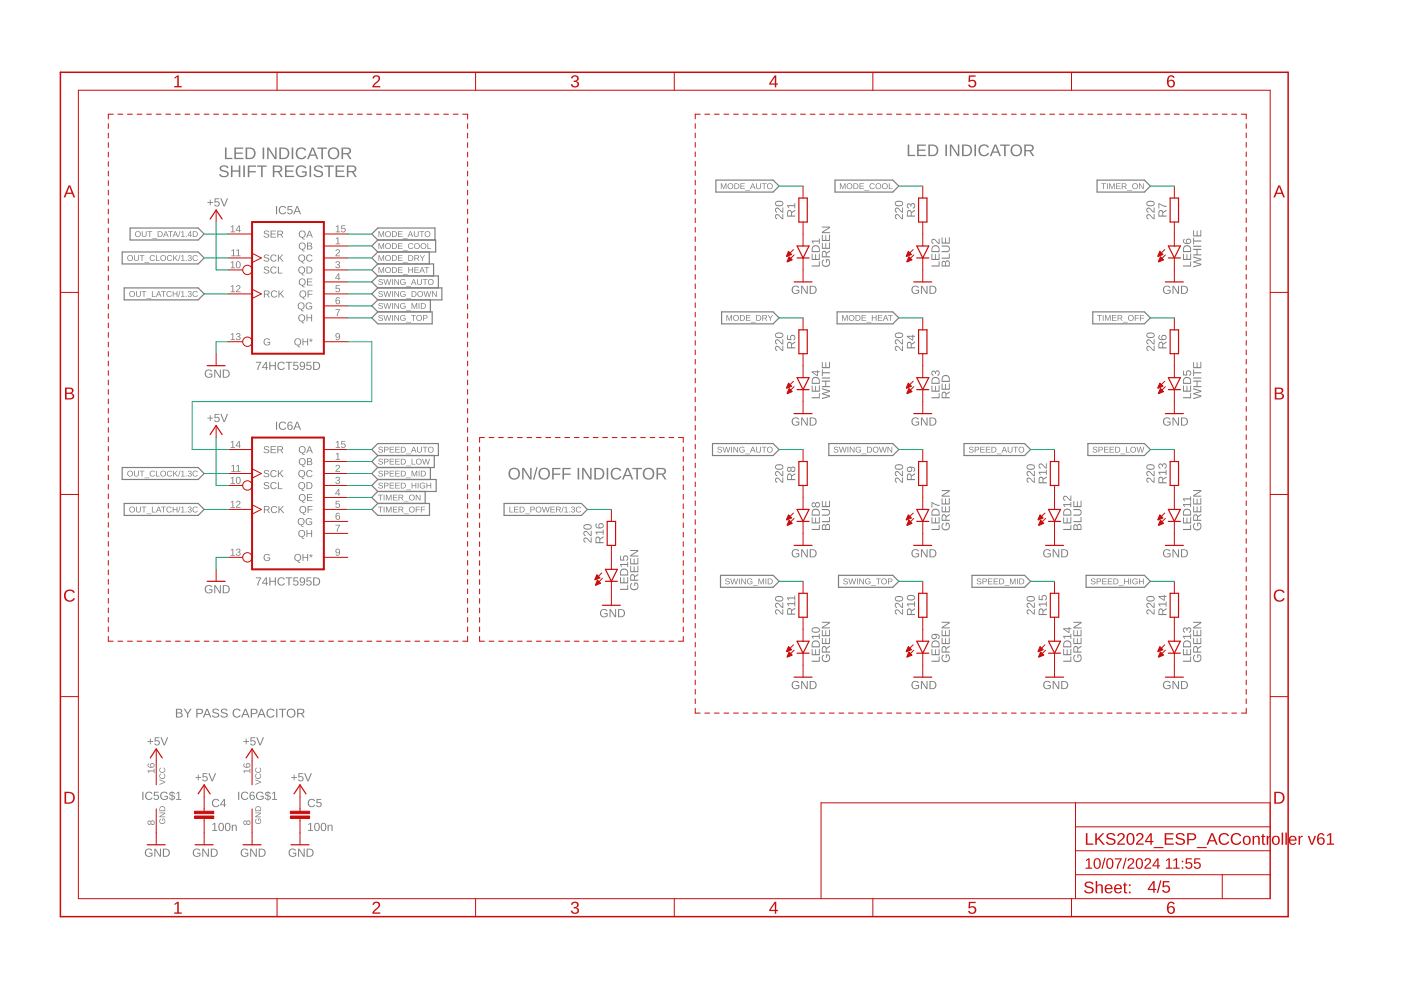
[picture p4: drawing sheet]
<svg xmlns="http://www.w3.org/2000/svg" width="297mm" height="210mm" viewBox="0 0 297 210" stroke-linecap="round" stroke-linejoin="round" font-family="sans-serif">
<g fill="#808080">
<path d="M71.2 50.6l.5-.3v1.3h.4v.2h-.9v-.2h.3v-1.1l-.3 .2z"/>
<path d="M71.3 52.9a.5 .5 0 0 1 .7 .3 .5 .5 0 0 1-.4 .6l-.3 .4h.8v.1h-1l.6-.7a.3 .3 0 0 0 .1-.5 .3 .3 0 0 0-.5 .1h-.2z"/>
<path d="M71.3 55.5a.43 .43 0 0 1 .7 0 .43 .43 0 0 1-.2 .6 .39 .39 0 0 1 .3 .5 .39 .39 0 0 1-.5 .3l-.5-.2v-.2h.2a.3 .3 0 0 0 .4 .2 .3 .3 0 0 0 .1-.4l-.4-.1v-.2a.29 .29 0 0 0 .5-.1 .29 .29 0 0 0-.2-.4 .29 .29 0 0 0-.4 .3h-.2z"/>
<path d="M71.2 60.5h.8v.1h-.6l-.1 .5a.5 .5 0 0 1 .8 .2 .5 .5 0 0 1-.4 .7 .5 .5 0 0 1-.6-.4l.5 .2a.34 .34 0 0 0 .3-.5 .34 .34 0 0 0-.6 0h-.2z"/>
<path d="M71.1 65.6h1l-.5 1.4h-.2v-.4l.5-.9h-.8z"/>
<path d="M56.1 71.9l.7-.1 .4 .3h-.1a.58 .58 0 0 0-.9 .1 .58 .58 0 0 0 .1 .8 .58 .58 0 0 0 .8-.1v-.2h-.4v-.2h.6v.5a.8 .8 0 0 1-1.2 .1 .8 .8 0 0 1 0-1.2z"/>
<path d="M71.2 96.3l.5-.3v1.3h.4v.2h-.9v-.2h.3v-1.1l-.3 .2z"/>
<path d="M71.3 98.7a.5 .5 0 0 1 .7 .2 .5 .5 0 0 1-.4 .7l-.3 .3h.8v.1h-1l.6-.7a.3 .3 0 0 0 .1-.5 .3 .3 0 0 0-.5 .2l-.2-.1z"/>
<path d="M71.3 101.2a.43 .43 0 0 1 .7 0 .43 .43 0 0 1-.2 .6 .39 .39 0 0 1 .3 .5 .39 .39 0 0 1-.5 .3l-.5-.2v-.2h.2a.3 .3 0 0 0 .4 .2 .3 .3 0 0 0 .1-.4l-.4-.1v-.1a.29 .29 0 0 0 .5-.2 .29 .29 0 0 0-.2-.4 .29 .29 0 0 0-.4 .3h-.2z"/>
<path d="M71.2 106.2h.8v.1h-.6l-.1 .5a.5 .5 0 0 1 .8 .2 .5 .5 0 0 1-.4 .7 .5 .5 0 0 1-.6-.4l.5 .2a.34 .34 0 0 0 .3-.5 .34 .34 0 0 0-.6 0h-.2z"/>
<path d="M71.1 111.3h1l-.5 1.4h-.2v-.4l.5-.9h-.8z"/>
<path d="M56.1 117.6l.7-.1 .4 .3h-.1a.58 .58 0 0 0-.9 .1 .58 .58 0 0 0 .1 .8 .58 .58 0 0 0 .8-.1v-.2h-.4v-.2h.6v.5a.8 .8 0 0 1-1.2 .1 .8 .8 0 0 1 0-1.2z"/>
<path d="M192.4 30.6h.4v2.2h1.2v.3h-1.6zM194.4 30.6h1.9v.3h-1.5v.8h1.4v.3h-1.4v.8h1.6v.3h-2zM196.8 30.6h.8a1.23 1.23 0 0 1 1.3 1.2 1.23 1.23 0 0 1-1.2 1.3h-.9zM197.2 30.9v1.9h.5a1.02 1.02 0 0 0 .9-1.3 1.02 1.02 0 0 0-1.4-.6zM200.4 30.6h.4v2.5h-.4zM201.4 30.6h.4l1.3 2.2v-2.2h.3v2.5h-.4l-1.3-2.1v2.1h-.3zM204 30.6h.8a1.23 1.23 0 0 1 1.3 1.2 1.23 1.23 0 0 1-1.2 1.3h-.9zM204.3 30.9v1.9h.6a1.02 1.02 0 0 0 .8-1.3 1.02 1.02 0 0 0-1.4-.6zM206.6 30.6h.3v2.5h-.3zM207.8 30.9a1.23 1.23 0 0 1 1.9 .3l-.3 .1a.92 .92 0 0 0-1.3-.2 .92 .92 0 0 0-.2 1.3 .85 .85 0 0 0 .8 .5 .85 .85 0 0 0 .7-.5l.3 .1a1.26 1.26 0 0 1-1.9 .4 1.26 1.26 0 0 1 0-2zM210.9 30.6h.3l1 2.5h-.3l-.3-.7h-1.1l-.3 .7h-.3zM211 30.9l-.4 1.2h.9zM212 30.6h2.1v.3h-.9v2.2h-.3v-2.2h-.9zM214.2 31.9a1.27 1.27 0 0 1 2.5 0 1.27 1.27 0 0 1-2.5 0zM214.8 31.1a.96 .96 0 0 0 0 1.5 .96 .96 0 0 0 1.5-.2 .96 .96 0 0 0-.2-1.3 .96 .96 0 0 0-1.3 0zM217.2 30.6h1.1a.71 .71 0 0 1 .9 .6 .71 .71 0 0 1-.6 .8l.7 1.1h-.4l-.6-1h-.8v1h-.3zM217.5 30.9v.9h.8a.46 .46 0 0 0 .6-.4 .46 .46 0 0 0-.6-.5z"/>
<path d="M107.7 100.4a1.27 1.27 0 0 1 2.5 0 1.27 1.27 0 0 1-2.5 0zM108.4 99.7a.96 .96 0 0 0 0 1.4 .96 .96 0 0 0 1.4-.1 .96 .96 0 0 0-.1-1.3 .96 .96 0 0 0-1.3 0zM110.7 99.2h.4l1.3 2.1v-2.1h.3v2.5h-.4l-1.3-2.1v2.1h-.3zM113.7 99.1h.3l-.7 2.6h-.3zM114.1 100.4a1.27 1.27 0 0 1 2.5 0 1.27 1.27 0 0 1-2.5 0zM114.7 99.7a.96 .96 0 0 0 0 1.4 .96 .96 0 0 0 1.5-.1 .96 .96 0 0 0-.2-1.3 .96 .96 0 0 0-1.3 0zM117.1 99.2h1.7v.3h-1.4v.9h1.4v.3h-1.4v1h-.3zM119.3 99.2h1.7v.3h-1.4v.9h1.4v.3h-1.4v1h-.3zM122.5 99.2h.3v2.5h-.3zM123.4 99.2h.4l1.3 2.1v-2.1h.3v2.5h-.4l-1.3-2.1v2.1h-.3zM126 99.2h.8a1.23 1.23 0 0 1 1.3 1.2 1.23 1.23 0 0 1-1.2 1.3h-.9zM126.3 99.5v1.9h.6a1.02 1.02 0 0 0 .9-1.3 1.02 1.02 0 0 0-1.5-.6zM128.6 99.2h.4v2.5h-.4zM129.8 99.5a1.23 1.23 0 0 1 1.9 .3l-.3 .1a.92 .92 0 0 0-1.3-.3 .92 .92 0 0 0-.2 1.3 .85 .85 0 0 0 .8 .5 .85 .85 0 0 0 .8-.5l.2 .2a1.26 1.26 0 0 1-1.9 .3 1.26 1.26 0 0 1 0-1.9zM132.9 99.2h.4l1 2.5h-.4l-.3-.8h-1.1l-.3 .8h-.3zM133.1 99.5l-.5 1.2h.9zM134.1 99.2h2v.3h-.8v2.2h-.4v-2.2h-.8zM136.2 100.4a1.27 1.27 0 0 1 2.5 0 1.27 1.27 0 0 1-2.5 0zM136.9 99.7a.96 .96 0 0 0-.1 1.4 .96 .96 0 0 0 1.5-.1 .96 .96 0 0 0-.2-1.3 .96 .96 0 0 0-1.2 0zM139.2 99.2h1.1a.71 .71 0 0 1 .9 .6 .71 .71 0 0 1-.6 .8l.7 1.1h-.4l-.6-1.1h-.8v1.1h-.3zM139.5 99.5v.9h.8a.46 .46 0 0 0 .6-.5 .46 .46 0 0 0-.6-.4z"/>
<path d="M47.7 31.3h.3v2.2h1.3v.2h-1.6zM49.7 31.3h1.9v.2h-1.6v.8h1.4v.3h-1.4v.9h1.6v.2h-1.9zM52.1 31.3h.8a1.23 1.23 0 0 1 1.3 1.2 1.23 1.23 0 0 1-1.2 1.2h-.9zM52.4 31.5v2h.6a1.02 1.02 0 0 0 .8-1.3 1.02 1.02 0 0 0-1.4-.7zM55.7 31.3h.3v2.4h-.3zM56.6 31.3h.4l1.4 2.1-.1-2.1h.3v2.4h-.4l-1.3-2.1v2.1h-.3zM59.2 31.3h.8a1.23 1.23 0 0 1 1.3 1.2 1.23 1.23 0 0 1-1.2 1.2h-.9zM59.6 31.5v2h.5a1.02 1.02 0 0 0 .9-1.3 1.02 1.02 0 0 0-1.4-.7zM61.8 31.3h.4v2.4h-.4zM63 31.6a1.23 1.23 0 0 1 1.9 .3l-.3 .1a.92 .92 0 0 0-1.3-.3 .92 .92 0 0 0-.2 1.3 .85 .85 0 0 0 .8 .5 .85 .85 0 0 0 .8-.5l.3 .1a1.26 1.26 0 0 1-1.9 .4 1.26 1.26 0 0 1-.1-1.9zM66.1 31.3h.4l1 2.4h-.4l-.3-.7h-1.1l-.3 .7h-.3zM66.3 31.5l-.5 1.3h1zM67.3 31.3h2v.2h-.8v2.2h-.4v-2.2h-.8zM69.4 32.5a1.27 1.27 0 0 1 2.5 0 1.27 1.27 0 0 1-2.5 0zM70.1 31.8a.96 .96 0 0 0 0 1.4 .96 .96 0 0 0 1.4-.2 .96 .96 0 0 0-.1-1.2 .96 .96 0 0 0-1.3 0zM72.4 31.3h1.2a.71 .71 0 0 1 .8 .5 .71 .71 0 0 1-.6 .9l.7 1h-.4l-.6-1h-.8v1h-.3zM72.7 31.5v1h.8a.46 .46 0 0 0 .6-.5 .46 .46 0 0 0-.6-.5z"/>
<path d="M46.7 35.4a1.12 1.12 0 0 1 1.7 .2l-.3 .1a.64 .64 0 0 0-.6-.4 .64 .64 0 0 0-.6 .5l.7 .3a.76 .76 0 0 1 .9 .8 .76 .76 0 0 1-1 .7 .9 .9 0 0 1-1.1-.6l.4-.1a.74 .74 0 0 0 .7 .4 .74 .74 0 0 0 .7-.5l-.8-.4a.73 .73 0 0 1-.7-1zM49 35.1h.3v1h1.3v-1h.4v2.4h-.4v-1.1h-1.3v1.1h-.3zM51.6 35.1h.3v2.4h-.3zM52.5 35.1h1.8v.3h-1.4v.9h1.3v.3h-1.3v.9h-.4zM54.5 35.1h2v.3h-.8v2.1h-.3v-2.1h-.9zM57.8 35.1h1.2a.71 .71 0 0 1 .9 .5 .71 .71 0 0 1-.6 .9l.7 1h-.4l-.7-1h-.7v1h-.4zM58.2 35.4v.9h.8a.46 .46 0 0 0 .5-.5 .46 .46 0 0 0-.5-.4zM60.4 35.1h1.9v.3h-1.5v.7h1.4v.3h-1.4v.9h1.6v.2h-2zM63 35.4a1.28 1.28 0 0 1 2 .2l-.3 .1a.94 .94 0 0 0-1.4-.2 .94 .94 0 0 0-.2 1.3 1.04 1.04 0 0 0 1.6 .2v-.4h-.7v-.3h1v.9a1.35 1.35 0 0 1-1.9 .1 1.35 1.35 0 0 1-.1-1.9zM65.6 35.1h.4v2.4h-.4zM66.7 35.4a1.12 1.12 0 0 1 1.8 .2l-.4 .1a.64 .64 0 0 0-.6-.4 .64 .64 0 0 0-.6 .5l.7 .3a.76 .76 0 0 1 .9 .8 .76 .76 0 0 1-1 .7 .9 .9 0 0 1-1-.6l.3-.1a.74 .74 0 0 0 .7 .4 .74 .74 0 0 0 .7-.5l-.8-.4a.73 .73 0 0 1-.7-1zM68.8 35.1h2v.3h-.9v2.1h-.3v-2.1h-.8zM71.2 35.1h1.8v.3h-1.5v.7h1.4v.3h-1.4v.9h1.6v.2h-1.9zM73.5 35.1h1.2a.71 .71 0 0 1 .9 .5 .71 .71 0 0 1-.6 .9l.7 1h-.4l-.7-1h-.7v1h-.4zM73.9 35.4v.9h.8a.46 .46 0 0 0 .5-.5 .46 .46 0 0 0-.5-.4z"/>
<path d="M37.3 150.3a1.21 1.21 0 0 1 1.3 .2v.4l-.3 .3a.51 .51 0 0 1 .4 .6 .51 .51 0 0 1-.6 .3h-.8zM37.6 150.5v.6l.6-.1 .2-.1-.1-.4zM37.6 151.3v.6h.6l.3-.2-.2-.4zM38.9 150.3h.3l.6 .9 .6-.9h.2l-.7 1.1v.7h-.2v-.7zM41.6 150.3h.8a.57 .57 0 0 1 .7 .5 .57 .57 0 0 1-.7 .6h-.5v.7h-.3zM41.9 150.5v.7h.7a.38 .38 0 0 0 0-.7zM43.8 150.3h.3l.7 1.8h-.3l-.2-.5h-.8l-.2 .5h-.3zM43.9 150.5l-.3 .9h.7zM45.1 150.5a.88 .88 0 0 1 1.3 .2h-.2a.43 .43 0 0 0-.5-.3 .43 .43 0 0 0-.3 .5l.4 .2a.57 .57 0 0 1 .7 .6 .57 .57 0 0 1-.8 .5 .68 .68 0 0 1-.8-.5l.3-.1a.5 .5 0 0 0 .6 .4 .5 .5 0 0 0 .3-.6l-.4-.1a.54 .54 0 0 1-.6-.2 .54 .54 0 0 1 0-.6zM46.9 150.5a.88 .88 0 0 1 1.4 .2h-.3a.43 .43 0 0 0-.5-.3 .43 .43 0 0 0-.3 .5l.4 .2a.57 .57 0 0 1 .7 .6 .57 .57 0 0 1-.8 .5 .68 .68 0 0 1-.8-.5l.3-.1a.5 .5 0 0 0 .6 .4 .5 .5 0 0 0 .4-.6l-.5-.1a.54 .54 0 0 1-.6-.2 .54 .54 0 0 1 0-.6zM49.6 150.5a.93 .93 0 0 1 1.4 .2l-.2 .1a.69 .69 0 0 0-1.1-.1 .69 .69 0 0 0 .1 1.1 .69 .69 0 0 0 1-.2l.2 .1a.96 .96 0 0 1-1.4 .3 .96 .96 0 0 1 0-1.5zM51.9 150.3h.3l.7 1.8h-.2l-.2-.5h-.9l-.2 .5h-.3zM52 150.5l-.3 .9h.7zM53.2 150.3h.7a.57 .57 0 0 1 .7 .5 .57 .57 0 0 1-.6 .6h-.6v.7h-.2zM53.4 150.5v.7h.8a.38 .38 0 0 0 0-.7zM55.3 150.3h.3l.7 1.8h-.2l-.2-.5h-.9l-.2 .5h-.3zM55.5 150.5l-.4 .9h.7zM56.7 150.5a.93 .93 0 0 1 1.5 .2l-.3 .1a.69 .69 0 0 0-1-.1 .69 .69 0 0 0 .1 1.1 .69 .69 0 0 0 1-.2l.2 .1a.96 .96 0 0 1-1.4 .3 .96 .96 0 0 1-.1-1.5zM58.6 150.3h.2v1.8h-.2zM59.1 150.3h1.6v.2h-.7v1.6h-.2v-1.6h-.7zM60.7 151.2a.96 .96 0 0 1 1.9 0 .96 .96 0 0 1-1.9 0zM61.2 150.6a.75 .75 0 0 0 .1 1.2 .75 .75 0 0 0 1.2-.4 .75 .75 0 0 0-.8-.9zM63 150.3h.9a.54 .54 0 0 1 .6 .4 .54 .54 0 0 1-.4 .6l.5 .8h-.3l-.5-.7h-.6v.7h-.2zM63.2 150.5v.7h.7a.35 .35 0 0 0 .4-.4 .35 .35 0 0 0-.5-.3z"/>
<path d="M54.2 76.7h1.2l-.5 1.1-.1 .6h-.2v-.4l.6-1.1h-1zM56.3 76.7h.3v1.2h.2v.1h-.2v.4h-.2v-.4h-.8zM56.4 77l-.6 .9h.6zM57.1 76.7h.2v.7h1v-.7h.2v1.7h-.2v-.8h-1v.8h-.2zM59 76.9a.86 .86 0 0 1 1.4 .2l-.2 .1a.63 .63 0 0 0-1-.1 .63 .63 0 0 0 .1 1 .63 .63 0 0 0 .9-.2l.2 .1a.88 .88 0 0 1-1.3 .3 .88 .88 0 0 1-.1-1.4zM60.6 76.7h1.4v.2h-.6v1.5h-.3v-1.5h-.5zM62.2 76.7h1v.2h-.8v.5a.59 .59 0 0 1 .8 .3 .59 .59 0 0 1-.3 .8 .59 .59 0 0 1-.8-.5h.2a.38 .38 0 0 0 .6 .2 .38 .38 0 0 0 .1-.6 .38 .38 0 0 0-.6 0h-.2zM63.7 76.8a.63 .63 0 0 1 .8 0 .63 .63 0 0 1 .2 .7 .63 .63 0 0 1-.3 .9 .63 .63 0 0 1-.8-.3h.2l.1 .1a.48 .48 0 0 0 .5-.1 .48 .48 0 0 0 .1-.5 .55 .55 0 0 1-.9 .1 .55 .55 0 0 1 .1-.9zM63.7 77.3a.38 .38 0 0 0 .7 0 .38 .38 0 0 0-.7 0zM65 76.7h1v.2h-.8v.5a.59 .59 0 0 1 .8 .3 .59 .59 0 0 1-.3 .8 .59 .59 0 0 1-.8-.5h.2a.38 .38 0 0 0 .6 .2 .38 .38 0 0 0 .1-.6 .38 .38 0 0 0-.6 0h-.2zM66.4 76.7h.6a.86 .86 0 0 1 .9 .8 .86 .86 0 0 1-.9 .9h-.6zM66.6 76.9v1.3a.73 .73 0 0 0 1-.6 .73 .73 0 0 0-1-.7z"/>
<path d="M43.6 78.6a.9 .9 0 0 1 1.4 .1l-.2 .1a.68 .68 0 0 0-1 0 .68 .68 0 0 0 0 .9 .68 .68 0 0 0 .9 .1l.1-.4h-.5v-.2h.7v.6a.94 .94 0 0 1-1.3 .1 .94 .94 0 0 1-.1-1.3zM45.4 78.4h.3l.9 1.4v-1.4h.2v1.7h-.3l-.9-1.5v1.5h-.2zM47.2 78.4h.6a.86 .86 0 0 1 .9 .8 .86 .86 0 0 1-.8 .9h-.7zM47.5 78.5v1.4a.73 .73 0 0 0 1-.7 .73 .73 0 0 0-1-.7z"/>
<path d="M54.2 122.4h1.2l-.5 1.1-.1 .6h-.2v-.4l.6-1.1h-1zM56.3 122.4h.3v1.2h.2v.2h-.2v.3h-.2v-.3h-.8zM56.4 122.7l-.6 .9h.6zM57.1 122.4h.2v.7h1v-.7h.2v1.7h-.2v-.8h-1v.8h-.2zM59 122.6a.86 .86 0 0 1 1.4 .2l-.2 .1a.63 .63 0 0 0-1-.1 .63 .63 0 0 0 .1 1 .63 .63 0 0 0 .9-.2l.2 .1a.88 .88 0 0 1-1.3 .3 .88 .88 0 0 1-.1-1.4zM60.6 122.4h1.4v.2h-.6v1.5h-.3v-1.5h-.5zM62.2 122.4h1v.2h-.8v.6a.59 .59 0 0 1 .8 .2 .59 .59 0 0 1-.3 .8 .59 .59 0 0 1-.8-.4l.2-.1a.38 .38 0 0 0 .6 .2 .38 .38 0 0 0 .1-.6 .38 .38 0 0 0-.6 0h-.2zM63.7 122.5a.63 .63 0 0 1 .8 0 .63 .63 0 0 1 .2 .7 .63 .63 0 0 1-.3 .9 .63 .63 0 0 1-.8-.3h.2l.1 .1a.48 .48 0 0 0 .5-.1 .48 .48 0 0 0 .1-.5 .55 .55 0 0 1-.9 .1 .55 .55 0 0 1 .1-.9zM63.7 123a.38 .38 0 0 0 .7 0 .38 .38 0 0 0-.7 0zM65 122.4h1v.2h-.8v.6a.59 .59 0 0 1 .8 .2 .59 .59 0 0 1-.3 .8 .59 .59 0 0 1-.8-.4l.2-.1a.38 .38 0 0 0 .6 .2 .38 .38 0 0 0 .1-.6 .38 .38 0 0 0-.6 0h-.2zM66.4 122.4h.6a.86 .86 0 0 1 .9 .8 .86 .86 0 0 1-.9 .9h-.6zM66.6 122.6v1.4a.73 .73 0 0 0 1-.7 .73 .73 0 0 0-1-.7z"/>
<path d="M43.6 124.3a.9 .9 0 0 1 1.4 .2h-.2a.68 .68 0 0 0-1 0 .68 .68 0 0 0 0 .9 .68 .68 0 0 0 .9 .1l.1-.4h-.5v-.2h.7v.6a.94 .94 0 0 1-1.3 .1 .94 .94 0 0 1-.1-1.3zM45.4 124.1h.3l.9 1.4v-1.4h.2v1.7h-.3l-.9-1.5v1.5h-.2zM47.2 124.1h.6a.86 .86 0 0 1 .9 .8 .86 .86 0 0 1-.8 .9h-.7zM47.5 124.3v1.3a.73 .73 0 0 0 1-.7 .73 .73 0 0 0-1-.6z"/>
<path d="M30.9 180.1a.9 .9 0 0 1 1.4 .2l-.2 .1a.68 .68 0 0 0-1 0 .68 .68 0 0 0 0 .9 .68 .68 0 0 0 .9 .1l.1-.4h-.5v-.2h.7v.6a.94 .94 0 0 1-1.3 .1 .94 .94 0 0 1-.1-1.4zM32.7 179.9h.3l.9 1.5v-1.5h.2v1.8h-.3l-.9-1.5v1.5h-.2zM34.5 179.9h.6a.86 .86 0 0 1 .9 .9 .86 .86 0 0 1-.8 .9h-.7zM34.8 180.1v1.4a.73 .73 0 0 0 1-.7 .73 .73 0 0 0-1-.7z"/>
<path d="M45 174.8l.7-.3v1.5h.4v.2h-1.1v-.2h.4v-1.3l-.4 .3zM46.5 174.6a.64 .64 0 0 1 .8 0 .64 .64 0 0 1 .2 .7 .64 .64 0 0 1-.6 .9 .64 .64 0 0 1-.6-.9zM46.7 174.7a.97 .97 0 0 0 .2 1.3 .86 .86 0 0 0 0-1.4zM47.9 174.6a.64 .64 0 0 1 .8 0 .64 .64 0 0 1 .2 .7 .64 .64 0 0 1-.6 .9 .64 .64 0 0 1-.6-.9zM48.1 174.7a.97 .97 0 0 0 .2 1.3 .86 .86 0 0 0 0-1.4zM49.1 174.9h.2l.1 .2a.44 .44 0 0 1 .5-.2 .44 .44 0 0 1 .3 .4v.9h-.2v-.8a.32 .32 0 0 0-.4-.4 .32 .32 0 0 0-.2 .4v.8h-.3z"/>
<path d="M41.1 180.1a.9 .9 0 0 1 1.4 .2l-.3 .1a.68 .68 0 0 0-.9 0 .68 .68 0 0 0-.1 .9 .68 .68 0 0 0 1 .1l.1-.4h-.5v-.2h.7v.6a.94 .94 0 0 1-1.3 .1 .94 .94 0 0 1-.1-1.4zM42.9 179.9h.3l.9 1.5v-1.5h.2v1.8h-.3l-.9-1.5v1.5h-.2zM44.7 179.9h.6a.86 .86 0 0 1 .9 .9 .86 .86 0 0 1-.9 .9h-.6zM44.9 180.1v1.4a.73 .73 0 0 0 1-.7 .73 .73 0 0 0-1-.7z"/>
<path d="M65.4 174.8l.6-.3v1.5h.4v.2h-1.1v-.2h.4v-1.3l-.3 .3zM66.9 174.6a.64 .64 0 0 1 .7 0 .64 .64 0 0 1 .2 .7 .64 .64 0 0 1-.6 .9 .64 .64 0 0 1-.6-.9zM67 174.7a.97 .97 0 0 0 .2 1.3 .86 .86 0 0 0 0-1.4zM68.3 174.6a.64 .64 0 0 1 .7 0 .64 .64 0 0 1 .2 .7 .64 .64 0 0 1-.6 .9 .64 .64 0 0 1-.6-.9zM68.4 174.7a.97 .97 0 0 0 .2 1.3 .86 .86 0 0 0 0-1.4zM69.5 174.9h.2v.2a.44 .44 0 0 1 .5-.2 .44 .44 0 0 1 .3 .4v.9h-.2v-.8a.32 .32 0 0 0-.4-.4 .32 .32 0 0 0-.2 .4v.8h-.2z"/>
<path d="M61.4 180.1a.9 .9 0 0 1 1.4 .2l-.2 .1a.68 .68 0 0 0-1 0 .68 .68 0 0 0-.1 .9 .68 .68 0 0 0 1 .1l.1-.4h-.5v-.2h.7v.6a.94 .94 0 0 1-1.3 .1 .94 .94 0 0 1-.1-1.4zM63.2 179.9h.3l.9 1.5v-1.5h.2v1.8h-.3l-.9-1.5v1.5h-.2zM65 179.9h.6a.86 .86 0 0 1 .9 .9 .86 .86 0 0 1-.8 .9h-.7zM65.2 180.1v1.4a.73 .73 0 0 0 1.1-.7 .73 .73 0 0 0-1.1-.7z"/>
<path d="M51.2 180.1a.9 .9 0 0 1 1.4 .2l-.2 .1a.68 .68 0 0 0-1 0 .68 .68 0 0 0 0 .9 .68 .68 0 0 0 .9 .1l.1-.4h-.5v-.2h.8v.6a.94 .94 0 0 1-1.4 .1 .94 .94 0 0 1-.1-1.4zM53 179.9h.3l.9 1.5v-1.5h.2v1.8h-.2l-1-1.5 .1 1.5h-.3zM54.8 179.9h.6a.86 .86 0 0 1 .9 .9 .86 .86 0 0 1-.8 .9h-.7zM55.1 180.1v1.4a.73 .73 0 0 0 1-.7 .73 .73 0 0 0-1-.7z"/>
<path d="M199.8 55.4l.4-.1 .3 .3a.47 .47 0 0 1 .5-.4 .47 .47 0 0 1 .4 .6v.7h-1.8zM199.9 55.6l-.1 .7h.6l-.1-.7zM200.7 55.5l-.1 .8h.6l-.1-.8zM199.6 54.6h1.6v-.9h.2v1.1h-1.8zM199.6 52.1h1.1a.71 .71 0 0 1 .7 .7 .71 .71 0 0 1-.7 .7h-1.1v-.3h1.1a.48 .48 0 0 0 .5-.4 .48 .48 0 0 0-.5-.5h-1.1zM199.6 50.4h.2v1h.6v-1h.2v1h.6v-1.1h.2v1.4h-1.8z"/>
<path d="M174.4 55.1l.2-.1 .1 .2a.68 .68 0 0 0 0 1 .68 .68 0 0 0 .9 0 .68 .68 0 0 0 .1-.9l-.4-.1v.5h-.2v-.7h.6a.91 .91 0 0 1 .2 1.2 .91 .91 0 0 1-1.3 .2 .91 .91 0 0 1-.2-1.3zM174.4 53.3l.5-.1 .3 .4 .8-.5v.3l-.7 .4v.5h.7v.3h-1.7zM174.5 53.5l-.1 .8h.7l-.1-.8zM174.3 51.5h.1v1h.6v-1h.2v1h.6v-1.1h.2v1.4h-1.7zM174.3 49.8h.1v1.1h.6v-1h.2v1h.6v-1.2h.2v1.4h-1.7zM174.3 48h1.7v.3l-1.5 .9h1.5v.2h-1.7v-.2l1.4-1-1.4 .1z"/>
<path d="M199.8 83.2l.5-.1 .3 .4 .8-.5v.2l-.7 .5v.5h.7v.2h-1.8zM199.9 83.4l-.1 .8h.7l-.1-.8zM199.6 81.3h.2v1.1h.6v-1h.2v1h.6v-1.1h.2v1.3h-1.8zM199.9 79.7a.88 .88 0 0 1 .9-.2 .88 .88 0 0 1 .6 .8v.7h-1.8l.1-.9zM200 79.9l-.2 .8h1.4a.74 .74 0 0 0-.3-.8 .74 .74 0 0 0-.9 0z"/>
<path d="M174.3 82.3l1.7 .5v.3l-1.5 .4 1.5 .4v.2l-1.7 .5v-.2l1.5-.4-1.5-.4v-.2l1.5-.4-1.5-.5zM174.3 80.7h1.7v.2h-.8v1h.8v.2h-1.7v-.2h.7v-1h-.7zM174.3 80h1.7v.3h-1.7zM174.3 78.3h.1v.6h1.6v.3h-1.6v.5h-.1zM174.3 76.8h.1v1h.6v-1h.2v1h.6v-1.1h.2v1.4h-1.7z"/>
<path d="M164.4 45.5a1.1 1.1 0 0 1 1.4 .7l.1-.8h.2v1.1l-.3-.1-.5-.4a.37 .37 0 0 0-.5-.4 .37 .37 0 0 0-.1 .6l.1 .3-.4-.4zM164.4 44.1a1.1 1.1 0 0 1 1.4 .7l.1-.8h.2v1.1l-.3-.1-.5-.4a.37 .37 0 0 0-.5-.4 .37 .37 0 0 0-.1 .6l.1 .3-.4-.3zM164.4 42.8a1.02 1.02 0 0 1 1.7 .4 .95 .95 0 0 1-.9 .6 .95 .95 0 0 1-.9-.7zM164.5 43a.66 .66 0 0 0 .4 .6 .66 .66 0 0 0 .7-.1 .41 .41 0 0 0 .2-.6 .41 .41 0 0 0-.6-.1z"/>
<path d="M168.1 60.8a.9 .9 0 0 1 1.3 .2h-.2a.68 .68 0 0 0-.9 0 .68 .68 0 0 0-.1 .9 .68 .68 0 0 0 1 .1l.1-.4h-.6v-.2h.8v.6a.94 .94 0 0 1-1.4 .1 .94 .94 0 0 1 0-1.3zM169.9 60.6h.2l1 1.5-.1-1.5h.3v1.7h-.3l-.9-1.5v1.5h-.2zM171.7 60.6h.5a.86 .86 0 0 1 .9 .8 .86 .86 0 0 1-.8 .9h-.6zM171.9 60.8v1.3a.73 .73 0 0 0 1-.7 .73 .73 0 0 0-1-.6z"/>
<path d="M193.5 60.8a.9 .9 0 0 1 1.3 .2h-.2a.68 .68 0 0 0-.9 0 .68 .68 0 0 0-.1 .9 .68 .68 0 0 0 .9 .1l.2-.4h-.6v-.2h.8v.6a.94 .94 0 0 1-1.4 .1 .94 .94 0 0 1 0-1.3zM195.3 60.6h.2l1 1.5-.1-1.5h.3v1.7h-.3l-.9-1.5v1.5h-.2zM197.1 60.6h.5a.86 .86 0 0 1 .9 .8 .86 .86 0 0 1-.8 .9h-.6zM197.3 60.8v1.3a.73 .73 0 0 0 1-.7 .73 .73 0 0 0-1-.6z"/>
<path d="M189.8 45.5a1.1 1.1 0 0 1 1.4 .7l.1-.8h.2v1.1l-.3-.1-.5-.4a.37 .37 0 0 0-.5-.4 .37 .37 0 0 0-.1 .6l.1 .3-.5-.4zM189.8 44.1a1.1 1.1 0 0 1 1.4 .7l.1-.8h.2v1.1l-.3-.1-.5-.4a.37 .37 0 0 0-.5-.4 .37 .37 0 0 0-.1 .6l.1 .3-.5-.3zM189.8 42.8a1.02 1.02 0 0 1 1.7 .4 .95 .95 0 0 1-.9 .6 .95 .95 0 0 1-.9-.7zM189.9 43a.66 .66 0 0 0 .4 .6 .66 .66 0 0 0 .7-.1 .41 .41 0 0 0 .2-.6 .41 .41 0 0 0-.6-.1z"/>
<path d="M168.1 88.7a.9 .9 0 0 1 1.3 .2l-.2 .1a.68 .68 0 0 0-.9-.1 .68 .68 0 0 0-.1 1 .68 .68 0 0 0 1 .1l.1-.4h-.6v-.2h.8v.6a.94 .94 0 0 1-1.4 .1 .94 .94 0 0 1 0-1.4zM169.9 88.5h.2l1 1.5-.1-1.5h.3v1.7h-.3l-.9-1.4v1.4h-.2zM171.7 88.5h.5a.86 .86 0 0 1 .9 .8 .86 .86 0 0 1-.8 .9h-.6zM171.9 88.7v1.4a.73 .73 0 0 0 1-.7 .73 .73 0 0 0-1-.7z"/>
<path d="M193.5 88.7a.9 .9 0 0 1 1.3 .2l-.2 .1a.68 .68 0 0 0-.9-.1 .68 .68 0 0 0-.1 1 .68 .68 0 0 0 .9 .1l.2-.4h-.6v-.2h.8v.6a.94 .94 0 0 1-1.4 .1 .94 .94 0 0 1 0-1.4zM195.3 88.5h.2l1 1.5-.1-1.5h.3v1.7h-.3l-.9-1.4v1.4h-.2zM197.1 88.5h.5a.86 .86 0 0 1 .9 .8 .86 .86 0 0 1-.8 .9h-.6zM197.3 88.7v1.4a.73 .73 0 0 0 1-.7 .73 .73 0 0 0-1-.7z"/>
<path d="M189.8 73.5a1.1 1.1 0 0 1 1.4 .6l.1-.8h.2v1.1h-.3l-.5-.5a.37 .37 0 0 0-.5-.3 .37 .37 0 0 0-.1 .6l.1 .2-.5-.3zM189.8 72.1a1.1 1.1 0 0 1 1.4 .7l.1-.9h.2v1.1h-.3l-.5-.5a.37 .37 0 0 0-.5-.3 .37 .37 0 0 0-.1 .6l.1 .2-.5-.3zM189.8 70.7a1.02 1.02 0 0 1 1.7 .4 .95 .95 0 0 1-.9 .6 .95 .95 0 0 1-.9-.6zM189.9 70.9a.66 .66 0 0 0 .4 .6 .66 .66 0 0 0 .7-.1 .41 .41 0 0 0 .2-.6 .41 .41 0 0 0-.6-.1z"/>
<path d="M164.4 73.5a1.1 1.1 0 0 1 1.4 .6l.1-.8h.2v1.1h-.3l-.5-.5a.37 .37 0 0 0-.5-.3 .37 .37 0 0 0-.1 .6l.1 .2-.4-.3zM164.4 72.1a1.1 1.1 0 0 1 1.4 .7l.1-.9h.2v1.1h-.3l-.5-.5a.37 .37 0 0 0-.5-.3 .37 .37 0 0 0-.1 .6l.1 .2-.4-.3zM164.4 70.7a1.02 1.02 0 0 1 1.7 .4 .95 .95 0 0 1-.9 .6 .95 .95 0 0 1-.9-.6zM164.5 70.9a.66 .66 0 0 0 .4 .6 .66 .66 0 0 0 .7-.1 .41 .41 0 0 0 .2-.6 .41 .41 0 0 0-.6-.1z"/>
<path d="M253 82.3l1.7 .5v.3l-1.5 .4 1.5 .4v.2l-1.7 .5v-.2l1.5-.4-1.5-.4v-.2l1.5-.4-1.5-.5zM253 80.7h1.7v.2h-.8v1h.8v.2h-1.7v-.2h.7v-1h-.7zM253 80h1.7v.3h-1.7zM253 78.3h.2v.6h1.5v.3h-1.5v.5h-.2zM253 76.8h.2v1h.5v-1h.2v1h.6v-1.1h.2v1.4h-1.7z"/>
<path d="M246.8 88.7a.9 .9 0 0 1 1.4 .2l-.3 .1a.68 .68 0 0 0-.9-.1 .68 .68 0 0 0-.1 1 .68 .68 0 0 0 1 .1l.1-.4h-.5v-.2h.7v.6a.94 .94 0 0 1-1.3 .1 .94 .94 0 0 1-.1-1.4zM248.6 88.5h.3l.9 1.5v-1.5h.2v1.7h-.3l-.9-1.4v1.4h-.2zM250.4 88.5h.6a.86 .86 0 0 1 .9 .8 .86 .86 0 0 1-.9 .9h-.6zM250.6 88.7v1.4a.73 .73 0 0 0 1-.7 .73 .73 0 0 0-1-.7z"/>
<path d="M243.2 73.5a1.1 1.1 0 0 1 1.3 .6l.1-.8h.2v1.1h-.3l-.5-.5a.37 .37 0 0 0-.5-.3 .37 .37 0 0 0-.1 .6l.1 .2-.4-.3zM243.2 72.1a1.1 1.1 0 0 1 1.3 .7l.1-.9h.2v1.1h-.3l-.5-.5a.37 .37 0 0 0-.5-.3 .37 .37 0 0 0-.1 .6l.1 .2-.4-.3zM243.1 70.7a1.02 1.02 0 0 1 1.7 .4 .95 .95 0 0 1-.9 .6 .95 .95 0 0 1-.9-.6zM243.3 70.9a.66 .66 0 0 0 .3 .6 .66 .66 0 0 0 .7-.1 .41 .41 0 0 0 .3-.6 .41 .41 0 0 0-.7-.1z"/>
<path d="M253 54.4l1.7 .5v.3l-1.5 .3 1.5 .4v.3l-1.7 .5v-.2l1.5-.4-1.5-.5v-.2l1.5-.4-1.5-.4zM253 52.8h1.7v.2h-.8v.9h.8v.3h-1.7v-.3h.7v-.9h-.7zM253 52.1h1.7v.2h-1.7zM253 50.4h.2v.6h1.5v.2h-1.5v.6h-.2zM253 48.8h.2v1.1h.5v-1h.2v1h.6v-1.1h.2v1.3h-1.7z"/>
<path d="M246.8 60.8a.9 .9 0 0 1 1.4 .2h-.3a.68 .68 0 0 0-.9 0 .68 .68 0 0 0-.1 .9 .68 .68 0 0 0 1 .1l.1-.4h-.5v-.2h.7v.6a.94 .94 0 0 1-1.3 .1 .94 .94 0 0 1-.1-1.3zM248.6 60.6h.3l.9 1.5v-1.5h.2v1.7h-.3l-.9-1.5v1.5h-.2zM250.4 60.6h.6a.86 .86 0 0 1 .9 .8 .86 .86 0 0 1-.9 .9h-.6zM250.6 60.8v1.3a.73 .73 0 0 0 1-.7 .73 .73 0 0 0-1-.6z"/>
<path d="M243.2 45.5a1.1 1.1 0 0 1 1.3 .7l.1-.8h.2v1.1l-.3-.1-.5-.4a.37 .37 0 0 0-.5-.4 .37 .37 0 0 0-.1 .6l.1 .3-.4-.4zM243.2 44.1a1.1 1.1 0 0 1 1.3 .7l.1-.8h.2v1.1l-.3-.1-.5-.4a.37 .37 0 0 0-.5-.4 .37 .37 0 0 0-.1 .6l.1 .3-.4-.3zM243.1 42.8a1.02 1.02 0 0 1 1.7 .4 .95 .95 0 0 1-.9 .6 .95 .95 0 0 1-.9-.7zM243.3 43a.66 .66 0 0 0 .3 .6 .66 .66 0 0 0 .7-.1 .41 .41 0 0 0 .3-.6 .41 .41 0 0 0-.7-.1z"/>
<path d="M199.8 111l.2-.1 .1 .2a.68 .68 0 0 0 0 .9 .68 .68 0 0 0 .9 .1 .68 .68 0 0 0 .1-1l-.4-.1v.6h-.2v-.8h.6a.91 .91 0 0 1 .2 1.3 .91 .91 0 0 1-1.3 .2 .91 .91 0 0 1-.2-1.3zM199.8 109.2l.5-.1 .3 .3 .8-.4v.2l-.7 .5v.5h.7v.2h-1.8zM199.9 109.4l-.1 .8h.7l-.1-.8zM199.6 107.3h.2v1.1h.6v-1h.2v1h.6v-1.1h.2v1.3h-1.8zM199.6 105.7h.2v1h.6v-1h.2v1h.6v-1.1h.2v1.4h-1.8zM199.6 103.9h1.8v.3l-1.5 .9h1.5v.2h-1.8v-.3l1.5-.9h-1.5z"/>
<path d="M174.4 111.2h.4l.3 .3a.47 .47 0 0 1 .5-.4 .47 .47 0 0 1 .4 .6v.7h-1.7zM174.5 111.5l-.1 .6h.6l-.1-.6zM175.3 111.3l-.1 .8h.6l-.1-.7zM174.3 110.5h1.5v-.9h.2v1.1h-1.7zM174.3 107.9h1a.71 .71 0 0 1 .7 .7 .71 .71 0 0 1-.7 .7h-1v-.2h1a.48 .48 0 0 0 .5-.5 .48 .48 0 0 0-.5-.4h-1zM174.3 106.2h.1v1.1h.6v-1h.2v1h.6v-1.1h.2v1.3h-1.7z"/>
<path d="M199.8 138.9l.2-.1 .1 .2a.68 .68 0 0 0 0 1 .68 .68 0 0 0 .9 0 .68 .68 0 0 0 .1-.9l-.4-.1v.5h-.2v-.7h.6a.91 .91 0 0 1 .2 1.2 .91 .91 0 0 1-1.3 .2 .91 .91 0 0 1-.2-1.3zM199.8 137.1l.5-.1 .3 .4 .8-.5v.3l-.7 .4v.5h.7v.3h-1.8zM199.9 137.3l-.1 .8h.7l-.1-.8zM199.6 135.3h.2v1h.6v-1h.2v1h.6v-1.1h.2v1.4h-1.8zM199.6 133.6h.2v1.1h.6v-1h.2v1h.6v-1.2h.2v1.4h-1.8zM199.6 131.8h1.8v.3l-1.5 .9h1.5v.2h-1.8v-.2l1.5-1h-1.5z"/>
<path d="M174.4 138.9l.2-.1 .1 .2a.68 .68 0 0 0 0 1 .68 .68 0 0 0 .9 0 .68 .68 0 0 0 .1-.9l-.4-.1v.5h-.2v-.7h.6a.91 .91 0 0 1 .2 1.2 .91 .91 0 0 1-1.3 .2 .91 .91 0 0 1-.2-1.3zM174.4 137.1l.5-.1 .3 .4 .8-.5v.3l-.7 .4v.5h.7v.3h-1.7zM174.5 137.3l-.1 .8h.7l-.1-.8zM174.3 135.3h.1v1h.6v-1h.2v1h.6v-1.1h.2v1.4h-1.7zM174.3 133.6h.1v1.1h.6v-1h.2v1h.6v-1.2h.2v1.4h-1.7zM174.3 131.8h1.7v.3l-1.5 .9h1.5v.2h-1.7v-.2l1.4-1h-1.4z"/>
<path d="M164.4 101.4a1.1 1.1 0 0 1 1.4 .7l.1-.9h.2v1.2l-.3-.1-.5-.5a.37 .37 0 0 0-.5-.3 .37 .37 0 0 0-.1 .6l.1 .3-.4-.4zM164.4 100a1.1 1.1 0 0 1 1.4 .7l.1-.9h.2v1.2l-.3-.1-.5-.5a.37 .37 0 0 0-.5-.3 .37 .37 0 0 0-.1 .6l.1 .3-.4-.4zM164.4 98.7a1.02 1.02 0 0 1 1.7 .3 .95 .95 0 0 1-.9 .6 .95 .95 0 0 1-.9-.6zM164.5 98.8a.66 .66 0 0 0 .4 .6 .66 .66 0 0 0 .7 0 .41 .41 0 0 0 .2-.6 .41 .41 0 0 0-.6-.2z"/>
<path d="M168.1 116.7a.9 .9 0 0 1 1.3 .1l-.2 .1a.68 .68 0 0 0-.9 0 .68 .68 0 0 0-.1 .9 .68 .68 0 0 0 1 .1l.1-.4h-.6v-.2h.8v.6a.94 .94 0 0 1-1.4 .1 .94 .94 0 0 1 0-1.3zM169.9 116.5h.2l1 1.4-.1-1.4h.3v1.7h-.3l-.9-1.5v1.5h-.2zM171.7 116.5h.5a.86 .86 0 0 1 .9 .8 .86 .86 0 0 1-.8 .9h-.6zM171.9 116.6v1.4a.73 .73 0 0 0 1-.7 .73 .73 0 0 0-1-.7z"/>
<path d="M193.5 116.7a.9 .9 0 0 1 1.3 .1l-.2 .1a.68 .68 0 0 0-.9 0 .68 .68 0 0 0-.1 .9 .68 .68 0 0 0 .9 .1l.2-.4h-.6v-.2h.8v.6a.94 .94 0 0 1-1.4 .1 .94 .94 0 0 1 0-1.3zM195.3 116.5h.2l1 1.4-.1-1.4h.3v1.7h-.3l-.9-1.5v1.5h-.2zM197.1 116.5h.5a.86 .86 0 0 1 .9 .8 .86 .86 0 0 1-.8 .9h-.6zM197.3 116.6v1.4a.73 .73 0 0 0 1-.7 .73 .73 0 0 0-1-.7z"/>
<path d="M189.8 101.4a1.1 1.1 0 0 1 1.4 .7l.1-.9h.2v1.2l-.3-.1-.5-.5a.37 .37 0 0 0-.5-.3 .37 .37 0 0 0-.1 .6l.1 .3-.5-.4zM189.8 100a1.1 1.1 0 0 1 1.4 .7l.1-.9h.2v1.2l-.3-.1-.5-.5a.37 .37 0 0 0-.5-.3 .37 .37 0 0 0-.1 .6l.1 .3-.5-.4zM189.8 98.7a1.02 1.02 0 0 1 1.7 .3 .95 .95 0 0 1-.9 .6 .95 .95 0 0 1-.9-.6zM189.9 98.8a.66 .66 0 0 0 .4 .6 .66 .66 0 0 0 .7 0 .41 .41 0 0 0 .2-.6 .41 .41 0 0 0-.6-.2z"/>
<path d="M168.1 144.6a.9 .9 0 0 1 1.3 .2h-.2a.68 .68 0 0 0-.9 0 .68 .68 0 0 0-.1 .9 .68 .68 0 0 0 1 .1l.1-.4h-.6v-.2h.8v.6a.94 .94 0 0 1-1.4 .1 .94 .94 0 0 1 0-1.3zM169.9 144.4h.2l1 1.5-.1-1.5h.3v1.7h-.3l-.9-1.5v1.5h-.2zM171.7 144.4h.5a.86 .86 0 0 1 .9 .8 .86 .86 0 0 1-.8 .9h-.6zM171.9 144.6v1.3a.73 .73 0 0 0 1-.7 .73 .73 0 0 0-1-.6z"/>
<path d="M193.5 144.6a.9 .9 0 0 1 1.3 .2h-.2a.68 .68 0 0 0-.9 0 .68 .68 0 0 0-.1 .9 .68 .68 0 0 0 .9 .1l.2-.4h-.6v-.2h.8v.6a.94 .94 0 0 1-1.4 .1 .94 .94 0 0 1 0-1.3zM195.3 144.4h.2l1 1.5-.1-1.5h.3v1.7h-.3l-.9-1.5v1.5h-.2zM197.1 144.4h.5a.86 .86 0 0 1 .9 .8 .86 .86 0 0 1-.8 .9h-.6zM197.3 144.6v1.3a.73 .73 0 0 0 1-.7 .73 .73 0 0 0-1-.6z"/>
<path d="M189.8 129.3a1.1 1.1 0 0 1 1.4 .7l.1-.8h.2v1.1l-.3-.1-.5-.4a.37 .37 0 0 0-.5-.4 .37 .37 0 0 0-.1 .6l.1 .3-.5-.4zM189.8 127.9a1.1 1.1 0 0 1 1.4 .7l.1-.8h.2v1.1l-.3-.1-.5-.4a.37 .37 0 0 0-.5-.4 .37 .37 0 0 0-.1 .6l.1 .3-.5-.3zM189.8 126.6a1.02 1.02 0 0 1 1.7 .4 .95 .95 0 0 1-.9 .5 .95 .95 0 0 1-.9-.6zM189.9 126.8a.66 .66 0 0 0 .4 .6 .66 .66 0 0 0 .7-.1 .41 .41 0 0 0 .2-.6 .41 .41 0 0 0-.6-.1z"/>
<path d="M164.4 129.3a1.1 1.1 0 0 1 1.4 .7l.1-.8h.2v1.1l-.3-.1-.5-.4a.37 .37 0 0 0-.5-.4 .37 .37 0 0 0-.1 .6l.1 .3-.4-.4zM164.4 127.9a1.1 1.1 0 0 1 1.4 .7l.1-.8h.2v1.1l-.3-.1-.5-.4a.37 .37 0 0 0-.5-.4 .37 .37 0 0 0-.1 .6l.1 .3-.4-.3zM164.4 126.6a1.02 1.02 0 0 1 1.7 .4 .95 .95 0 0 1-.9 .5 .95 .95 0 0 1-.9-.6zM164.5 126.8a.66 .66 0 0 0 .4 .6 .66 .66 0 0 0 .7-.1 .41 .41 0 0 0 .2-.6 .41 .41 0 0 0-.6-.1z"/>
<path d="M253.2 111l.2-.1v.2a.68 .68 0 0 0 0 .9 .68 .68 0 0 0 .9 .1 .68 .68 0 0 0 .1-1l-.4-.1v.6h-.2v-.8h.6a.91 .91 0 0 1 .2 1.3 .91 .91 0 0 1-1.3 .2 .91 .91 0 0 1-.1-1.3zM253.1 109.2l.5-.1 .4 .3 .7-.4v.2l-.7 .5v.5h.7v.2h-1.7zM253.2 109.4v.8h.6l-.1-.8zM253 107.3h.2v1.1h.5v-1h.2v1h.6v-1.1h.2v1.3h-1.7zM253 105.7h.2v1h.5v-1h.2v1h.6v-1.1h.2v1.4h-1.7zM253 103.9h1.7v.3l-1.5 .9h1.5v.2h-1.7v-.3l1.4-.9h-1.4z"/>
<path d="M227.8 111.2h.3l.3 .3a.47 .47 0 0 1 .6-.4 .47 .47 0 0 1 .3 .6v.7h-1.7zM227.8 111.5v.6h.5l-.1-.6zM228.6 111.3l-.1 .8h.6l-.1-.7zM227.6 110.5h1.5v-.9h.2v1.1h-1.7zM227.6 107.9h1.1a.71 .71 0 0 1 .6 .7 .71 .71 0 0 1-.6 .7h-1.1v-.2h1.1a.48 .48 0 0 0 .4-.5 .48 .48 0 0 0-.5-.4h-1zM227.6 106.2h.2v1.1h.5v-1h.2v1h.6v-1.1h.2v1.3h-1.7z"/>
<path d="M253.2 138.9l.2-.1v.2a.68 .68 0 0 0 0 1 .68 .68 0 0 0 .9 0 .68 .68 0 0 0 .1-.9l-.4-.1v.5h-.2v-.7h.6a.91 .91 0 0 1 .2 1.2 .91 .91 0 0 1-1.3 .2 .91 .91 0 0 1-.1-1.3zM253.1 137.1l.5-.1 .4 .4 .7-.5v.3l-.7 .4v.5h.7v.3h-1.7zM253.2 137.3v.8h.6l-.1-.8zM253 135.3h.2v1h.5v-1h.2v1h.6v-1.1h.2v1.4h-1.7zM253 133.6h.2v1.1h.5v-1h.2v1h.6v-1.2h.2v1.4h-1.7zM253 131.8h1.7v.3l-1.5 .9h1.5v.2h-1.7v-.2l1.4-1h-1.4z"/>
<path d="M227.8 138.9l.2-.1v.2a.68 .68 0 0 0 0 1 .68 .68 0 0 0 .9 0 .68 .68 0 0 0 .1-.9l-.4-.1v.5h-.2v-.7h.6a.91 .91 0 0 1 .2 1.2 .91 .91 0 0 1-1.3 .2 .91 .91 0 0 1-.1-1.3zM227.7 137.1l.5-.1 .4 .4 .7-.5v.3l-.7 .4v.5h.7v.3h-1.7zM227.8 137.3v.8h.6l-.1-.8zM227.6 135.3h.2v1h.5v-1h.2v1h.6v-1.1h.2v1.4h-1.7zM227.6 133.6h.2v1.1h.5v-1h.2v1h.6v-1.2h.2v1.4h-1.7zM227.6 131.8h1.7v.3l-1.5 .9h1.5v.2h-1.7v-.2l1.5-1h-1.5z"/>
<path d="M217.8 101.4a1.1 1.1 0 0 1 1.3 .7l.1-.9h.2v1.2l-.3-.1-.5-.5a.37 .37 0 0 0-.5-.3 .37 .37 0 0 0-.1 .6l.1 .3-.4-.4zM217.8 100a1.1 1.1 0 0 1 1.3 .7l.1-.9h.2v1.2l-.3-.1-.5-.5a.37 .37 0 0 0-.5-.3 .37 .37 0 0 0-.1 .6l.1 .3-.4-.4zM217.8 98.7a1.02 1.02 0 0 1 1.6 .3 .95 .95 0 0 1-.9 .6 .95 .95 0 0 1-.8-.6zM217.9 98.8a.66 .66 0 0 0 .3 .6 .66 .66 0 0 0 .7 0 .41 .41 0 0 0 .3-.6 .41 .41 0 0 0-.7-.2z"/>
<path d="M221.4 116.7a.9 .9 0 0 1 1.4 .1l-.3 .1a.68 .68 0 0 0-.9 0 .68 .68 0 0 0-.1 .9 .68 .68 0 0 0 1 .1l.1-.4h-.5v-.2h.7v.6a.94 .94 0 0 1-1.3 .1 .94 .94 0 0 1-.1-1.3zM223.2 116.5h.3l.9 1.4v-1.4h.2v1.7h-.3l-.9-1.5v1.5h-.2zM225 116.5h.6a.86 .86 0 0 1 .9 .8 .86 .86 0 0 1-.9 .9h-.6zM225.2 116.6v1.4a.73 .73 0 0 0 1-.7 .73 .73 0 0 0-1-.7z"/>
<path d="M246.8 116.7a.9 .9 0 0 1 1.4 .1l-.3 .1a.68 .68 0 0 0-.9 0 .68 .68 0 0 0-.1 .9 .68 .68 0 0 0 1 .1l.1-.4h-.5v-.2h.7v.6a.94 .94 0 0 1-1.3 .1 .94 .94 0 0 1-.1-1.3zM248.6 116.5h.3l.9 1.4v-1.4h.2v1.7h-.3l-.9-1.5v1.5h-.2zM250.4 116.5h.6a.86 .86 0 0 1 .9 .8 .86 .86 0 0 1-.9 .9h-.6zM250.6 116.6v1.4a.73 .73 0 0 0 1-.7 .73 .73 0 0 0-1-.7z"/>
<path d="M243.2 101.4a1.1 1.1 0 0 1 1.3 .7l.1-.9h.2v1.2l-.3-.1-.5-.5a.37 .37 0 0 0-.5-.3 .37 .37 0 0 0-.1 .6l.1 .3-.4-.4zM243.2 100a1.1 1.1 0 0 1 1.3 .7l.1-.9h.2v1.2l-.3-.1-.5-.5a.37 .37 0 0 0-.5-.3 .37 .37 0 0 0-.1 .6l.1 .3-.4-.4zM243.1 98.7a1.02 1.02 0 0 1 1.7 .3 .95 .95 0 0 1-.9 .6 .95 .95 0 0 1-.9-.6zM243.3 98.8a.66 .66 0 0 0 .3 .6 .66 .66 0 0 0 .7 0 .41 .41 0 0 0 .3-.6 .41 .41 0 0 0-.7-.2z"/>
<path d="M221.4 144.6a.9 .9 0 0 1 1.4 .2h-.3a.68 .68 0 0 0-.9 0 .68 .68 0 0 0-.1 .9 .68 .68 0 0 0 1 .1l.1-.4h-.5v-.2h.7v.6a.94 .94 0 0 1-1.3 .1 .94 .94 0 0 1-.1-1.3zM223.2 144.4h.3l.9 1.5v-1.5h.2v1.7h-.3l-.9-1.5v1.5h-.2zM225 144.4h.6a.86 .86 0 0 1 .9 .8 .86 .86 0 0 1-.9 .9h-.6zM225.2 144.6v1.3a.73 .73 0 0 0 1-.7 .73 .73 0 0 0-1-.6z"/>
<path d="M246.8 144.6a.9 .9 0 0 1 1.4 .2h-.3a.68 .68 0 0 0-.9 0 .68 .68 0 0 0-.1 .9 .68 .68 0 0 0 1 .1l.1-.4h-.5v-.2h.7v.6a.94 .94 0 0 1-1.3 .1 .94 .94 0 0 1-.1-1.3zM248.6 144.4h.3l.9 1.5v-1.5h.2v1.7h-.3l-.9-1.5v1.5h-.2zM250.4 144.4h.6a.86 .86 0 0 1 .9 .8 .86 .86 0 0 1-.9 .9h-.6zM250.6 144.6v1.3a.73 .73 0 0 0 1-.7 .73 .73 0 0 0-1-.6z"/>
<path d="M243.2 129.3a1.1 1.1 0 0 1 1.3 .7l.1-.8h.2v1.1l-.3-.1-.5-.4a.37 .37 0 0 0-.5-.4 .37 .37 0 0 0-.1 .6l.1 .3-.4-.4zM243.2 127.9a1.1 1.1 0 0 1 1.3 .7l.1-.8h.2v1.1l-.3-.1-.5-.4a.37 .37 0 0 0-.5-.4 .37 .37 0 0 0-.1 .6l.1 .3-.4-.3zM243.1 126.6a1.02 1.02 0 0 1 1.7 .4 .95 .95 0 0 1-.9 .5 .95 .95 0 0 1-.9-.6zM243.3 126.8a.66 .66 0 0 0 .3 .6 .66 .66 0 0 0 .7-.1 .41 .41 0 0 0 .3-.6 .41 .41 0 0 0-.7-.1z"/>
<path d="M217.8 129.3a1.1 1.1 0 0 1 1.3 .7l.1-.8h.2v1.1l-.3-.1-.5-.4a.37 .37 0 0 0-.5-.4 .37 .37 0 0 0-.1 .6l.1 .3-.4-.4zM217.8 127.9a1.1 1.1 0 0 1 1.3 .7l.1-.8h.2v1.1l-.3-.1-.5-.4a.37 .37 0 0 0-.5-.4 .37 .37 0 0 0-.1 .6l.1 .3-.4-.3zM217.8 126.6a1.02 1.02 0 0 1 1.6 .4 .95 .95 0 0 1-.9 .5 .95 .95 0 0 1-.8-.6zM217.9 126.8a.66 .66 0 0 0 .3 .6 .66 .66 0 0 0 .7-.1 .41 .41 0 0 0 .3-.6 .41 .41 0 0 0-.7-.1z"/>
<path d="M133.8 123.7l.2-.1 .1 .2a.68 .68 0 0 0-.1 .9 .68 .68 0 0 0 1 .1 .68 .68 0 0 0 .1-1l-.4-.1v.6h-.2v-.8h.6a.91 .91 0 0 1 .1 1.3 .91 .91 0 0 1-1.2 .2 .91 .91 0 0 1-.2-1.3zM133.7 121.9l.6-.2 .3 .4 .7-.4v.2l-.7 .5v.5h.7v.2h-1.7zM133.9 122.1l-.1 .8h.6v-.8zM133.6 120h.2v1.1h.6v-1h.1v1h.6v-1.1h.2v1.3h-1.7zM133.6 118.4h.2v1h.6v-1h.1v1h.6v-1.1h.2v1.4h-1.7zM133.6 116.6h1.7v.3l-1.4 .9h1.4v.2h-1.7v-.3l1.5-.9h-1.5z"/>
<path d="M123.8 114.1a1.1 1.1 0 0 1 1.4 .7v-.9h.2v1.2l-.3-.1-.4-.5a.37 .37 0 0 0-.6-.3 .37 .37 0 0 0-.1 .6l.1 .3-.4-.4zM123.8 112.7a1.1 1.1 0 0 1 1.4 .7v-.9h.2v1.2l-.3-.1-.4-.5a.37 .37 0 0 0-.6-.3 .37 .37 0 0 0-.1 .6l.1 .3-.4-.4zM123.8 111.4a1.02 1.02 0 0 1 1.7 .3 .95 .95 0 0 1-.9 .6 .95 .95 0 0 1-.9-.6zM123.9 111.5a.66 .66 0 0 0 .4 .6 .66 .66 0 0 0 .7 0 .41 .41 0 0 0 .2-.6 .41 .41 0 0 0-.6-.2z"/>
<path d="M127.4 129.4a.9 .9 0 0 1 1.4 .1l-.2 .1a.68 .68 0 0 0-1 0 .68 .68 0 0 0 0 .9 .68 .68 0 0 0 .9 .1l.1-.4h-.5v-.2h.7v.6a.94 .94 0 0 1-1.3 .1 .94 .94 0 0 1-.1-1.3zM129.2 129.2h.3l.9 1.4v-1.4h.2v1.7h-.3l-.9-1.5v1.5h-.2zM131 129.2h.6a.86 .86 0 0 1 .9 .8 .86 .86 0 0 1-.8 .9h-.7zM131.3 129.3v1.4a.73 .73 0 0 0 1-.7 .73 .73 0 0 0-1-.7z"/>
<path d="M31.8 156.6h.2v.5h.5v.2h-.5v.5h-.2v-.5h-.5v-.2h.5zM32.8 156.3h1v.2h-.8v.6a.59 .59 0 0 1 .8 .2 .59 .59 0 0 1-.3 .8 .59 .59 0 0 1-.8-.4l.2-.1a.38 .38 0 0 0 .6 .2 .38 .38 0 0 0 .1-.6 .38 .38 0 0 0-.6 0h-.2zM34 156.3h.3l.5 1.5 .6-1.5h.3l-.7 1.7h-.3z"/>
<path d="M42 164.2h.1v.5h.5v.2h-.5v.5h-.1v-.5h-.6v-.2h.6zM43 163.9h1v.2h-.8l-.1 .6a.59 .59 0 0 1 .9 .2 .59 .59 0 0 1-.4 .8 .59 .59 0 0 1-.7-.4l.2-.1a.38 .38 0 0 0 .6 .2 .38 .38 0 0 0 0-.6 .38 .38 0 0 0-.6 .1h-.2zM44.2 163.9h.2l.6 1.6 .6-1.6h.2l-.7 1.8h-.2z"/>
<path d="M52.1 156.6h.2v.5h.5v.2h-.5v.5h-.2v-.5h-.5v-.2h.5zM53.1 156.3h1v.2h-.8v.6a.59 .59 0 0 1 .8 .2 .59 .59 0 0 1-.3 .8 .59 .59 0 0 1-.8-.4l.2-.1a.38 .38 0 0 0 .6 .2 .38 .38 0 0 0 .1-.6 .38 .38 0 0 0-.6 0h-.2zM54.3 156.3h.3l.6 1.5 .5-1.5h.3l-.7 1.7h-.3z"/>
<path d="M62.3 164.2h.1v.5h.6v.2h-.6v.5h-.1v-.5h-.6v-.2h.6zM63.3 163.9h1v.2h-.8v.6a.59 .59 0 0 1 .8 .2 .59 .59 0 0 1-.4 .8 .59 .59 0 0 1-.7-.4l.2-.1a.38 .38 0 0 0 .6 .2 .38 .38 0 0 0 0-.6 .38 .38 0 0 0-.5 .1h-.3zM64.5 163.9h.2l.6 1.6 .6-1.6h.2l-.7 1.8h-.2z"/>
<path d="M44.5 42.3h.2v.5h.5v.2h-.5v.5h-.2v-.5h-.5v-.2h.5zM45.5 42.1h1v.1h-.8v.6a.59 .59 0 0 1 .8 .2 .59 .59 0 0 1-.3 .9 .59 .59 0 0 1-.8-.5h.2a.38 .38 0 0 0 .6 .1 .38 .38 0 0 0 .1-.6 .38 .38 0 0 0-.6 .1h-.2zM46.7 42.1h.3l.5 1.5 .6-1.5h.3l-.7 1.7h-.3z"/>
<path d="M44.5 88h.2v.6h.5v.1h-.5v.6h-.2v-.6h-.5v-.1h.5zM45.5 87.8h1v.1h-.8v.6a.59 .59 0 0 1 .8 .3 .59 .59 0 0 1-.3 .8 .59 .59 0 0 1-.8-.5h.2a.38 .38 0 0 0 .6 .1 .38 .38 0 0 0 .1-.6 .38 .38 0 0 0-.6 .1h-.2zM46.7 87.8h.3l.5 1.5 .6-1.5h.3l-.7 1.7h-.3z"/>
<path d="M58.5 43.7h.2v1.7h-.2zM59.3 43.9a.86 .86 0 0 1 1.4 .2l-.3 .1a.63 .63 0 0 0-.9-.1 .63 .63 0 0 0 .1 1 .63 .63 0 0 0 .9-.2l.2 .1a.88 .88 0 0 1-1.3 .3 .88 .88 0 0 1-.1-1.4zM61 43.7h1v.2h-.8v.5a.59 .59 0 0 1 .8 .3 .59 .59 0 0 1-.4 .8 .59 .59 0 0 1-.7-.5h.2a.38 .38 0 0 0 .6 .2 .38 .38 0 0 0 0-.6 .38 .38 0 0 0-.6 0h-.2zM62.9 43.7h.2l.7 1.7h-.2l-.2-.5h-.8l-.2 .5h-.2zM63 43.9l-.3 .8h.6z"/>
<path d="M63.5 51.6a.76 .76 0 0 1 1.2 .2 .76 .76 0 0 1-.5 1.1l.4 .4-.4-.1-.2-.3a.77 .77 0 0 1-.6-.5 .77 .77 0 0 1 .1-.8zM63.5 52.2a.57 .57 0 0 0 1.1 0 .57 .57 0 0 0-1.1 0zM65.1 51.4l1 .2v.3l-.2 .2 .3 .3-.1 .4-1 .1zM65.3 51.6v.5l.6-.2v-.2zM65.3 52.2v.6l.7-.2-.1-.4z"/>
<path d="M63.4 54.2a.76 .76 0 0 1 1.2 .2 .76 .76 0 0 1-.5 1.1l.4 .3h-.4l-.2-.3a.77 .77 0 0 1-.6-.5 .77 .77 0 0 1 .1-.8zM63.4 54.7a.57 .57 0 0 0 1.1 0 .57 .57 0 0 0-1.1 0zM65.1 54.2l.7-.2 .5 .3-.2 .1a.54 .54 0 0 0-.8-.1 .54 .54 0 0 0 0 .8 .54 .54 0 0 0 .8-.1l.2 .1a.75 .75 0 0 1-1.2 .2 .75 .75 0 0 1 0-1.1z"/>
<path d="M63.4 56.7a.76 .76 0 0 1 1.2 .2 .76 .76 0 0 1-.5 1.1l.4 .4-.4-.1-.2-.3a.77 .77 0 0 1-.6-.5 .77 .77 0 0 1 .1-.8zM63.4 57.3a.57 .57 0 0 0 1.1 0 .57 .57 0 0 0-1.1 0zM65 56.5h.5a.74 .74 0 0 1 .7 .7 .74 .74 0 0 1-.7 .8h-.5zM65.2 56.7v1.1a.62 .62 0 0 0 .8-.5 .62 .62 0 0 0-.8-.6z"/>
<path d="M63.5 59.2a.76 .76 0 0 1 1.2 .2 .76 .76 0 0 1-.5 1.1l.4 .4-.4-.1-.2-.3a.77 .77 0 0 1-.6-.5 .77 .77 0 0 1 .1-.8zM63.5 59.8a.57 .57 0 0 0 1.1 0 .57 .57 0 0 0-1.1 0zM65.1 59.1h1.1v.1h-.9v.5h.8v.2h-.8v.5h.9v.1h-1.1z"/>
<path d="M71.7 57.9h.2v1h.2v.2h-.2v.3h-.1v-.3h-.7zM71.8 58.2l-.6 .7h.6z"/>
<path d="M63.7 61.8a.76 .76 0 0 1 1.2 .2 .76 .76 0 0 1-.6 1.1l.5 .3h-.5l-.2-.3a.77 .77 0 0 1-.6-.5 .77 .77 0 0 1 .2-.8zM63.6 62.3a.57 .57 0 0 0 1.1 0 .57 .57 0 0 0-1.1 0zM65.2 61.6h1.1v.2h-.9v.5h.8v.2h-.8v.6h-.2z"/>
<path d="M63.3 64.3a.76 .76 0 0 1 1.2 .2 .76 .76 0 0 1-.5 1.1l.4 .4-.5-.1-.1-.3a.77 .77 0 0 1-.7-.5 .77 .77 0 0 1 .2-.8zM63.2 64.9a.6 .6 0 0 0 1.2 0 .6 .6 0 0 0-1.2 0zM65 64.3l.7-.2 .4 .4h-.1a.58 .58 0 0 0-.9 0 .58 .58 0 0 0 .1 .9 .58 .58 0 0 0 .8-.1v-.3h-.4v-.1h.6v.5a.8 .8 0 0 1-1.2 .1 .8 .8 0 0 1 0-1.2z"/>
<path d="M71.4 63.1l.4-.1 .3 .3-.6-.1-.2 .5a.47 .47 0 0 1 .7 .1 .47 .47 0 0 1-.2 .7 .47 .47 0 0 1-.6-.3l-.1-.6zM71.3 64a.31 .31 0 0 0 .6 0 .31 .31 0 0 0-.6 0z"/>
<path d="M63.4 66.9a.76 .76 0 0 1 1.2 .2 .76 .76 0 0 1-.5 1.1l.4 .3h-.4l-.2-.3a.77 .77 0 0 1-.6-.5 .77 .77 0 0 1 .1-.8zM63.4 67.4a.57 .57 0 0 0 1.1 0 .57 .57 0 0 0-1.1 0zM65 66.7h.2v.6h.8v-.6h.2v1.4h-.2v-.6h-.8v.6h-.2z"/>
<path d="M56.1 56.6l.6-.1 .4 .3-.2 .1a.34 .34 0 0 0-.4-.3 .34 .34 0 0 0-.3 .4 .71 .71 0 0 1 .9 .8l-.4 .2a.64 .64 0 0 1-.8-.4h.2a.39 .39 0 0 0 .4 .3 .39 .39 0 0 0 .3-.5l-.5-.1a.38 .38 0 0 1-.3-.3 .38 .38 0 0 1 .1-.4zM57.5 56.7l.7-.2 .4 .4h-.1a.54 .54 0 0 0-.8 0 .54 .54 0 0 0 0 .8 .54 .54 0 0 0 .8-.2l.2 .1a.75 .75 0 0 1-1.2 .2 .75 .75 0 0 1 0-1.1zM58.9 56.5h.2v1.3h.8v.2h-1z"/>
<path d="M48.9 55.6l.6-.2v1.3h.3v.2h-.9v-.2h.4v-1.1l-.4 .2zM50.2 55.5a.61 .61 0 0 1 .8 .1 .61 .61 0 0 1 0 .8 .53 .53 0 0 1-.6 .5 .53 .53 0 0 1-.4-.8zM50.4 55.6a.83 .83 0 0 0 .1 1.1 .73 .73 0 0 0 0-1.2z"/>
<path d="M56.1 54.1l.6-.1 .4 .3h-.2a.34 .34 0 0 0-.4-.2 .34 .34 0 0 0-.3 .4 .71 .71 0 0 1 .9 .7l-.4 .3a.64 .64 0 0 1-.8-.4h.2a.39 .39 0 0 0 .4 .3 .39 .39 0 0 0 .3-.5l-.5-.2a.38 .38 0 0 1-.3-.2 .38 .38 0 0 1 .1-.4zM57.5 54.2l.7-.2 .4 .3-.1 .1a.54 .54 0 0 0-.8-.1 .54 .54 0 0 0 0 .8 .54 .54 0 0 0 .8-.1l.2 .1a.75 .75 0 0 1-1.2 .2 .75 .75 0 0 1 0-1.1zM58.9 54h.2v.7l.7-.7h.3l-.7 .6 .7 .8h-.2l-.6-.7-.2 .2v.5h-.2z"/>
<path d="M49.1 53.1l.5-.2v1.3h.4v.1h-1v-.1h.4v-1.2l-.3 .3zM50.1 53.1l.5-.2v1.3h.4v.1h-.9v-.1h.3v-1.2l-.3 .3z"/>
<path d="M55.9 61.6h.7a.43 .43 0 0 1 .6 .3 .43 .43 0 0 1-.4 .5l.4 .7h-.2l-.4-.6h-.5v.6h-.2zM56.1 61.8v.5h.5a.28 .28 0 0 0 .4-.3 .28 .28 0 0 0-.4-.2zM57.6 61.8l.8-.2 .4 .3-.2 .1a.54 .54 0 0 0-.8 0 .54 .54 0 0 0 0 .8 .54 .54 0 0 0 .8-.2l.2 .1a.75 .75 0 0 1-1.1 .2 .75 .75 0 0 1-.1-1.1zM59 61.6h.2v.7l.7-.7h.3l-.6 .6 .7 .9h-.3l-.6-.7-.2 .1v.6h-.2z"/>
<path d="M48.9 60.7l.6-.2v1.3h.3v.2h-.9v-.2h.4v-1.1l-.4 .2zM50.2 60.6a.5 .5 0 0 1 .8 .2 .5 .5 0 0 1-.5 .7l-.3 .3h.8v.2h-1l.6-.8a.3 .3 0 0 0 .1-.5 .3 .3 0 0 0-.5 .2l-.2-.1z"/>
<path d="M48.9 70.9l.6-.3v1.3h.3v.2h-.9v-.2h.4v-1.1l-.4 .3zM50.2 70.7a.43 .43 0 0 1 .7 0 .43 .43 0 0 1-.2 .7 .39 .39 0 0 1 .3 .4 .39 .39 0 0 1-.5 .3l-.4-.2-.1-.2h.2a.3 .3 0 0 0 .4 .3 .3 .3 0 0 0 .1-.5l-.3-.1v-.1a.29 .29 0 0 0 .4-.2 .29 .29 0 0 0-.2-.3 .29 .29 0 0 0-.4 .2h-.2z"/>
<path d="M56.1 49l.6-.1 .4 .3-.2 .1a.34 .34 0 0 0-.4-.3 .34 .34 0 0 0-.3 .4 .71 .71 0 0 1 .9 .7l-.4 .3a.64 .64 0 0 1-.8-.4h.2a.39 .39 0 0 0 .4 .3 .39 .39 0 0 0 .3-.5l-.5-.1a.38 .38 0 0 1-.3-.3 .38 .38 0 0 1 .1-.4zM57.4 48.9h1.1v.2h-.9v.4h.8v.2h-.8v.5h.9v.2h-1.1zM58.8 48.9h.7a.43 .43 0 0 1 .5 .3 .43 .43 0 0 1-.3 .5l.4 .7h-.3l-.3-.6h-.5v.6h-.2zM59 49.1v.5h.5a.28 .28 0 0 0 .3-.3 .28 .28 0 0 0-.3-.2z"/>
<path d="M48.9 48l.6-.2v1.3h.3v.2h-.9v-.2h.4v-1.1l-.4 .2zM50.6 47.8h.2v1h.2v.1h-.2v.4h-.1v-.4h-.7zM50.7 48l-.6 .8h.6z"/>
<path d="M63.5 49.1a.76 .76 0 0 1 1.2 .2 .76 .76 0 0 1-.5 1.1l.4 .4-.4-.1-.2-.3a.77 .77 0 0 1-.6-.5 .77 .77 0 0 1 .1-.8zM63.5 49.6a.57 .57 0 0 0 1.1 0 .57 .57 0 0 0-1.1 0zM65.5 48.9h.2l.6 1.5h-.2l-.1-.5h-.7l-.2 .5h-.2zM65.6 49.1l-.2 .7h.5z"/>
<path d="M71.2 48l.5-.2v1.3h.4v.2h-.9v-.2h.3v-1.1l-.3 .2zM72.4 47.8h.8v.1h-.7v.5a.5 .5 0 0 1 .7 .2 .5 .5 0 0 1-.3 .7 .5 .5 0 0 1-.6-.4l.5 .2a.34 .34 0 0 0 .3-.5 .34 .34 0 0 0-.6 0h-.2z"/>
<path d="M62.6 71.9a.76 .76 0 0 1 1.2 .2 .76 .76 0 0 1-.5 1.1l.4 .4-.5-.1-.1-.3a.77 .77 0 0 1-.7-.5 .77 .77 0 0 1 .2-.8zM62.5 72.5a.6 .6 0 0 0 1.2 0 .6 .6 0 0 0-1.2 0zM64.1 71.8h.2v.6h.8v-.6h.2v1.4h-.2v-.7h-.8v.7h-.2zM65.6 72l.3 .1-.1-.3h.2v.3l.3-.1v.1l-.3 .1 .2 .2-.1 .1-.2-.3-.1 .3-.2-.1 .2-.2-.3-.1z"/>
<path d="M71.2 70.7a.6 .6 0 0 1 .8 .1 .6 .6 0 0 1 .1 .8 .49 .49 0 0 1-.4 .5 .49 .49 0 0 1-.6-.3l.6 .1 .2-.5a.47 .47 0 0 1-.7 .1 .47 .47 0 0 1 0-.8zM71.2 71.1a.35 .35 0 0 0 .7 0 .35 .35 0 0 0-.7 0z"/>
<path d="M58.5 89.4h.2v1.7h-.2zM59.3 89.6a.86 .86 0 0 1 1.4 .2l-.3 .1a.63 .63 0 0 0-.9-.1 .63 .63 0 0 0 .1 1 .63 .63 0 0 0 .9-.2l.2 .1a.88 .88 0 0 1-1.3 .3 .88 .88 0 0 1-.1-1.4zM61.2 89.5l.1-.1a.5 .5 0 0 1 .7 .3l-.2 .1-.1-.2a.47 .47 0 0 0-.5 .2 .47 .47 0 0 0-.1 .4 .55 .55 0 0 1 .9 .1 .55 .55 0 0 1-.3 .8 .55 .55 0 0 1-.7-.3l-.1-.8zM61.1 90.6a.37 .37 0 0 0 .7 0 .37 .37 0 0 0-.7 0zM62.9 89.4h.2l.7 1.7h-.2l-.2-.5h-.8l-.2 .5h-.2zM63 89.6l-.3 .8h.6z"/>
<path d="M63.5 97.3a.76 .76 0 0 1 1.2 .2 .76 .76 0 0 1-.5 1.1l.4 .4-.4-.1-.2-.3a.77 .77 0 0 1-.6-.5 .77 .77 0 0 1 .1-.8zM63.5 97.9a.57 .57 0 0 0 1.1 0 .57 .57 0 0 0-1.1 0zM65.1 97.1l1 .2v.3l-.2 .2 .3 .3-.1 .4-1 .1zM65.3 97.3v.5l.6-.2v-.2zM65.3 97.9v.6l.7-.2-.1-.3z"/>
<path d="M63.4 99.9a.76 .76 0 0 1 1.2 .2 .76 .76 0 0 1-.5 1.1l.4 .3h-.4l-.2-.3a.77 .77 0 0 1-.6-.5 .77 .77 0 0 1 .1-.8zM63.4 100.4a.57 .57 0 0 0 1.1 0 .57 .57 0 0 0-1.1 0zM65.1 99.9l.7-.2 .5 .3-.2 .1a.54 .54 0 0 0-.8-.1 .54 .54 0 0 0 0 .9 .54 .54 0 0 0 .8-.2l.2 .1a.75 .75 0 0 1-1.2 .2 .75 .75 0 0 1 0-1.1z"/>
<path d="M63.4 102.4a.76 .76 0 0 1 1.2 .2 .76 .76 0 0 1-.5 1.1l.4 .4-.4-.1-.2-.3a.77 .77 0 0 1-.6-.5 .77 .77 0 0 1 .1-.8zM63.4 103a.57 .57 0 0 0 1.1 0 .57 .57 0 0 0-1.1 0zM65 102.2h.5a.74 .74 0 0 1 .7 .7 .74 .74 0 0 1-.7 .8h-.5zM65.2 102.4v1.1a.62 .62 0 0 0 .8-.5 .62 .62 0 0 0-.8-.6z"/>
<path d="M63.5 104.9a.76 .76 0 0 1 1.2 .2 .76 .76 0 0 1-.5 1.1l.4 .4h-.4l-.2-.3a.77 .77 0 0 1-.6-.6 .77 .77 0 0 1 .1-.8zM63.5 105.5a.57 .57 0 0 0 1.1 0 .57 .57 0 0 0-1.1 0zM65.1 104.8h1.1v.1h-.9v.5h.8v.2h-.8v.5h.9v.1h-1.1z"/>
<path d="M71.7 103.6h.2v1h.2v.2h-.2v.3h-.1v-.3h-.7zM71.8 103.9l-.6 .7h.6z"/>
<path d="M63.7 107.5a.76 .76 0 0 1 1.2 .2 .76 .76 0 0 1-.6 1.1l.5 .4-.5-.1-.2-.3a.77 .77 0 0 1-.6-.5 .77 .77 0 0 1 .2-.8zM63.6 108a.57 .57 0 0 0 1.1 0 .57 .57 0 0 0-1.1 0zM65.2 107.3h1.1v.2h-.9v.5h.8v.2h-.8v.6h-.2z"/>
<path d="M63.3 110a.76 .76 0 0 1 1.2 .2 .76 .76 0 0 1-.5 1.1l.4 .4-.5-.1-.1-.3a.77 .77 0 0 1-.7-.5 .77 .77 0 0 1 .2-.8zM63.2 110.6a.6 .6 0 0 0 1.2 0 .6 .6 0 0 0-1.2 0zM65 110l.7-.2 .4 .4h-.1a.58 .58 0 0 0-.9 0 .58 .58 0 0 0 .1 .9 .58 .58 0 0 0 .8-.1v-.3h-.4v-.1h.6v.5a.8 .8 0 0 1-1.2 .1 .8 .8 0 0 1 0-1.2z"/>
<path d="M71.4 108.8l.4-.1 .3 .3-.6-.1-.2 .5a.47 .47 0 0 1 .7 .1 .47 .47 0 0 1-.2 .7 .47 .47 0 0 1-.6-.3l-.1-.6zM71.3 109.7a.31 .31 0 0 0 .6 0 .31 .31 0 0 0-.6 0z"/>
<path d="M63.4 112.6a.76 .76 0 0 1 1.2 .2 .76 .76 0 0 1-.5 1.1l.4 .3h-.4l-.2-.3a.77 .77 0 0 1-.6-.5 .77 .77 0 0 1 .1-.8zM63.4 113.1a.57 .57 0 0 0 1.1 0 .57 .57 0 0 0-1.1 0zM65 112.4h.2v.6h.8v-.6h.2v1.5h-.2v-.7h-.8v.7h-.2z"/>
<path d="M56.1 102.3l.6-.1 .4 .3-.2 .1a.34 .34 0 0 0-.4-.3 .34 .34 0 0 0-.3 .4 .71 .71 0 0 1 .9 .8l-.4 .2a.64 .64 0 0 1-.8-.4h.2a.39 .39 0 0 0 .4 .3 .39 .39 0 0 0 .3-.5l-.5-.1a.38 .38 0 0 1-.3-.3 .38 .38 0 0 1 .1-.4zM57.5 102.4l.7-.2 .4 .4h-.1a.54 .54 0 0 0-.8 0 .54 .54 0 0 0 0 .8 .54 .54 0 0 0 .8-.2l.2 .1a.75 .75 0 0 1-1.2 .3 .75 .75 0 0 1 0-1.2zM58.9 102.2h.2v1.3h.8v.2h-1z"/>
<path d="M48.9 101.3l.6-.2v1.3h.3v.2h-.9v-.2h.4v-1.1l-.4 .2zM50.2 101.2a.61 .61 0 0 1 .8 .1 .61 .61 0 0 1 0 .8 .53 .53 0 0 1-.6 .5 .53 .53 0 0 1-.4-.8zM50.4 101.3a.83 .83 0 0 0 .1 1.1 .73 .73 0 0 0 0-1.2z"/>
<path d="M56.1 99.8l.6-.1 .4 .3h-.2a.34 .34 0 0 0-.4-.2 .34 .34 0 0 0-.3 .4 .71 .71 0 0 1 .9 .7l-.4 .3a.64 .64 0 0 1-.8-.4h.2a.39 .39 0 0 0 .4 .3 .39 .39 0 0 0 .3-.5l-.5-.2a.38 .38 0 0 1-.3-.2 .38 .38 0 0 1 .1-.4zM57.5 99.9l.7-.2 .4 .3-.1 .1a.54 .54 0 0 0-.8-.1 .54 .54 0 0 0 0 .9 .54 .54 0 0 0 .8-.2l.2 .1a.75 .75 0 0 1-1.2 .2 .75 .75 0 0 1 0-1.1zM58.9 99.7h.2v.7l.7-.7h.3l-.7 .6 .7 .9h-.2l-.6-.8-.2 .2v.6h-.2z"/>
<path d="M49.1 98.8l.5-.2v1.3h.4v.1h-1v-.1h.4v-1.2l-.3 .3zM50.1 98.8l.5-.2v1.3h.4v.1h-.9v-.1h.3v-1.2l-.3 .3z"/>
<path d="M55.9 107.3h.7a.43 .43 0 0 1 .6 .3 .43 .43 0 0 1-.4 .5l.4 .7h-.2l-.4-.6h-.5v.6h-.2zM56.1 107.5v.5h.5a.28 .28 0 0 0 .4-.3 .28 .28 0 0 0-.4-.2zM57.6 107.5l.8-.2 .4 .3-.2 .1a.54 .54 0 0 0-.8 0 .54 .54 0 0 0 0 .8 .54 .54 0 0 0 .8-.2l.2 .1a.75 .75 0 0 1-1.1 .2 .75 .75 0 0 1-.1-1.1zM59 107.3h.2v.7l.7-.7h.3l-.6 .6 .7 .9h-.3l-.6-.7-.2 .1v.6h-.2z"/>
<path d="M48.9 106.4l.6-.2v1.3h.3v.2h-.9v-.2h.4v-1.1l-.4 .2zM50.2 106.3a.5 .5 0 0 1 .8 .2 .5 .5 0 0 1-.5 .7l-.3 .3h.8v.2h-1l.6-.8a.3 .3 0 0 0 .1-.5 .3 .3 0 0 0-.5 .2h-.2z"/>
<path d="M48.9 116.6l.6-.3v1.4h.3v.1h-.9v-.1h.4v-1.2l-.4 .3zM50.2 116.4a.43 .43 0 0 1 .7 0 .43 .43 0 0 1-.2 .7 .39 .39 0 0 1 .3 .4 .39 .39 0 0 1-.5 .3l-.4-.2-.1-.2h.2a.3 .3 0 0 0 .4 .3 .3 .3 0 0 0 .1-.5l-.3-.1v-.1a.29 .29 0 0 0 .4-.2 .29 .29 0 0 0-.2-.3 .29 .29 0 0 0-.4 .2h-.2z"/>
<path d="M56.1 94.7l.6-.1 .4 .3-.2 .1a.34 .34 0 0 0-.4-.3 .34 .34 0 0 0-.3 .4 .71 .71 0 0 1 .9 .8l-.4 .2a.64 .64 0 0 1-.8-.4h.2a.39 .39 0 0 0 .4 .3 .39 .39 0 0 0 .3-.5l-.5-.1a.38 .38 0 0 1-.3-.3 .38 .38 0 0 1 .1-.4zM57.4 94.6h1.1v.2h-.9v.4h.8v.2h-.8v.5h.9v.2h-1.1zM58.8 94.6h.7a.43 .43 0 0 1 .5 .3 .43 .43 0 0 1-.3 .5l.4 .7h-.3l-.3-.6h-.5v.6h-.2zM59 94.8v.5h.5a.28 .28 0 0 0 .3-.3 .28 .28 0 0 0-.3-.2z"/>
<path d="M48.9 93.7l.6-.2v1.3h.3v.2h-.9v-.2h.4v-1.1l-.4 .2zM50.6 93.5h.2v1h.2v.1h-.2v.4h-.1v-.4h-.7zM50.7 93.7l-.6 .8h.6z"/>
<path d="M63.5 94.8a.76 .76 0 0 1 1.2 .2 .76 .76 0 0 1-.5 1.1l.4 .4-.4-.1-.2-.3a.77 .77 0 0 1-.6-.5 .77 .77 0 0 1 .1-.8zM63.5 95.3a.57 .57 0 0 0 1.1 0 .57 .57 0 0 0-1.1 0zM65.5 94.6h.2l.6 1.5h-.2l-.1-.5h-.7l-.2 .5h-.2zM65.6 94.8l-.2 .7h.5z"/>
<path d="M71.2 93.7l.5-.2v1.3h.4v.2h-.9v-.2h.3v-1.1l-.3 .2zM72.4 93.5h.8v.2h-.7v.4a.5 .5 0 0 1 .7 .2 .5 .5 0 0 1-.3 .7 .5 .5 0 0 1-.6-.4l.5 .2a.34 .34 0 0 0 .3-.5 .34 .34 0 0 0-.6 0h-.2z"/>
<path d="M62.6 117.6a.76 .76 0 0 1 1.2 .2 .76 .76 0 0 1-.5 1.1l.4 .4-.5-.1-.1-.2a.77 .77 0 0 1-.7-.6 .77 .77 0 0 1 .2-.8zM62.5 118.2a.6 .6 0 0 0 1.2 0 .6 .6 0 0 0-1.2 0zM64.1 117.5h.2v.6h.8v-.6h.2v1.4h-.2v-.6h-.8v.6h-.2zM65.6 117.7l.3 .1-.1-.3h.2v.3l.3-.1v.1l-.3 .1 .2 .2-.1 .1-.2-.3-.1 .3-.2-.1 .2-.2-.3-.1z"/>
<path d="M71.2 116.5a.6 .6 0 0 1 .8 0 .6 .6 0 0 1 .1 .8 .49 .49 0 0 1-.4 .5 .49 .49 0 0 1-.6-.3l.6 .1 .2-.5a.47 .47 0 0 1-.7 .1 .47 .47 0 0 1 0-.7zM71.2 116.8a.35 .35 0 0 0 .7 0 .35 .35 0 0 0-.7 0z"/>
<path d="M30.2 167.9h.2v1.7h-.2zM31 168.1a.86 .86 0 0 1 1.3 .2h-.2a.63 .63 0 0 0-.9 0 .63 .63 0 0 0 0 .9 .63 .63 0 0 0 1-.1l.2 .1a.88 .88 0 0 1-1.4 .2 .88 .88 0 0 1 0-1.3zM32.7 167.9h.9v.2h-.7l-.1 .5a.59 .59 0 0 1 .9 .3 .59 .59 0 0 1-.4 .8 .59 .59 0 0 1-.8-.5h.3a.38 .38 0 0 0 .5 .1 .38 .38 0 0 0 .1-.5 .38 .38 0 0 0-.6 0h-.2zM34.2 168.1a.9 .9 0 0 1 1.4 .2h-.3a.68 .68 0 0 0-.9 0 .68 .68 0 0 0-.1 .9 .68 .68 0 0 0 1 .1l.1-.4h-.5v-.2h.7v.6a.94 .94 0 0 1-1.4 .1 .94 .94 0 0 1 0-1.3zM36 168l.4-.1v-.2l.5 .3 .2 .3h-.2l-.3-.2v.5a.48 .48 0 0 1 .5 .5 .48 .48 0 0 1-.5 .5v.2h-.2v-.2l-.3-.1-.3-.4h.2l.4 .3v-.6l-.2-.1a.41 .41 0 0 1-.3-.3 .41 .41 0 0 1 .1-.4zM36.6 168.8v.6a.29 .29 0 0 0 .3-.3 .29 .29 0 0 0-.3-.3zM36.1 168.2v.2l.3 .2v-.5zM37.4 168.2l.6-.3v1.5h.4v.2h-1v-.2h.4v-1.3l-.4 .3z"/>
<path d="M33.9 173.7l.2-.1v.1a.48 .48 0 0 0 0 .7 .48 .48 0 0 0 .7 0 .48 .48 0 0 0 0-.7h-.2v.4h-.2v-.6h.4a.65 .65 0 0 1 .2 1 .65 .65 0 0 1-1 .1 .65 .65 0 0 1-.1-.9zM33.8 172.3h1.2v.2l-1 .6h1v.2h-1.2v-.2l1.1-.7h-1.1zM34 171.1a.63 .63 0 0 1 .6-.1 .63 .63 0 0 1 .4 .5v.5h-1.2zM34.1 171.2l-.2 .6h1a.53 .53 0 0 0-.2-.6 .53 .53 0 0 0-.6 0z"/>
<path d="M33.8 165.2l1.2 .5v.2l-1.2 .5v-.2l1.1-.4-1.1-.4zM34 164.1l.1-.1v.2a.46 .46 0 0 0 0 .7 .46 .46 0 0 0 .7-.1 .46 .46 0 0 0-.1-.6v-.2a.62 .62 0 0 1 .2 .9 .62 .62 0 0 1-.9 .1 .62 .62 0 0 1 0-.9zM34 162.8l.1-.1v.2a.46 .46 0 0 0 0 .7 .46 .46 0 0 0 .7-.1 .46 .46 0 0 0-.1-.6v-.2a.62 .62 0 0 1 .2 .9 .62 .62 0 0 1-.9 .1 .62 .62 0 0 1 0-.9z"/>
<path d="M31.4 174.1l.4-.1 .2 .2a.44 .44 0 0 1 .6-.2 .44 .44 0 0 1 .2 .6 .39 .39 0 0 1-.4 .3 .39 .39 0 0 1-.4-.3 .43 .43 0 0 1-.7 .2 .43 .43 0 0 1 .1-.7zM31.4 174.4a.27 .27 0 0 0 .5 0 .27 .27 0 0 0-.5 0zM32.1 174.4a.31 .31 0 0 0 .6 0 .31 .31 0 0 0-.6 0z"/>
<path d="M31.3 163.4h1.3v-.4h.2v.9h-.2v-.4h-1.1l.2 .4h-.2zM31.4 161.9l.2-.1-.1 .6 .5 .2a.47 .47 0 0 1 .1-.7 .47 .47 0 0 1 .7 .2 .47 .47 0 0 1-.3 .6 .74 .74 0 0 1-.8 .1 .74 .74 0 0 1-.4-.7zM32 162.3a.31 .31 0 0 0 .6 0 .31 .31 0 0 0-.6 0z"/>
<path d="M45.2 169.6a.86 .86 0 0 1 1.3 .2l-.2 .1a.63 .63 0 0 0-1-.1 .63 .63 0 0 0 .1 1 .63 .63 0 0 0 .9-.2l.2 .1a.88 .88 0 0 1-1.3 .3 .88 .88 0 0 1 0-1.4zM47.5 169.4h.2v1.2h.2v.1h-.2v.4h-.2v-.4h-.8zM47.5 169.6l-.6 1h.6z"/>
<path d="M50.5 167.9h.2v1.7h-.2zM51.3 168.1a.86 .86 0 0 1 1.4 .2h-.3a.63 .63 0 0 0-.9 0 .63 .63 0 0 0 0 .9 .63 .63 0 0 0 1-.1l.2 .1a.88 .88 0 0 1-1.4 .2 .88 .88 0 0 1 0-1.3zM53.2 168l.1-.1a.5 .5 0 0 1 .7 .3h-.2l-.1-.1a.47 .47 0 0 0-.5 .1 .47 .47 0 0 0-.1 .5 .55 .55 0 0 1 .8 .1 .55 .55 0 0 1-.2 .8 .55 .55 0 0 1-.7-.4l-.1-.7zM53.1 169a.37 .37 0 0 0 .7 0 .37 .37 0 0 0-.7 0zM54.5 168.1a.9 .9 0 0 1 1.4 .2h-.3a.68 .68 0 0 0-.9 0 .68 .68 0 0 0-.1 .9 .68 .68 0 0 0 1 .1l.1-.4h-.5v-.2h.7v.6a.94 .94 0 0 1-1.3 .1 .94 .94 0 0 1-.1-1.3zM56.3 168l.4-.1v-.2l.5 .3 .2 .3h-.2l-.3-.2v.5a.48 .48 0 0 1 .5 .5 .48 .48 0 0 1-.5 .5v.2h-.2v-.2l-.3-.1-.3-.4h.2l.4 .3v-.6l-.2-.1a.41 .41 0 0 1-.3-.3 .41 .41 0 0 1 .1-.4zM56.9 168.8v.6a.29 .29 0 0 0 .3-.3 .29 .29 0 0 0-.3-.3zM56.4 168.2v.2l.3 .2v-.5zM57.7 168.2l.6-.3v1.5h.4v.2h-1v-.2h.4v-1.3l-.4 .3z"/>
<path d="M54.3 173.7l.1-.1v.1a.48 .48 0 0 0 .1 .7 .48 .48 0 0 0 .6 0 .48 .48 0 0 0 0-.7h-.2v.4h-.2v-.6h.5a.65 .65 0 0 1 .1 1 .65 .65 0 0 1-.9 .1 .65 .65 0 0 1-.1-.9zM54.1 172.3h1.2v.2l-1 .6h1v.2h-1.2v-.2l1.1-.7h-1.1zM54.3 171.1a.63 .63 0 0 1 .6-.1 .63 .63 0 0 1 .4 .5v.5h-1.2zM54.4 171.2l-.1 .6h.9a.53 .53 0 0 0-.2-.6 .53 .53 0 0 0-.6 0z"/>
<path d="M54.1 165.2l1.2 .5v.2l-1.2 .5v-.2l1.1-.4-1.1-.4zM54.3 164.1l.1-.1 .1 .2a.46 .46 0 0 0-.1 .7 .46 .46 0 0 0 .7-.1 .46 .46 0 0 0-.1-.6v-.2a.62 .62 0 0 1 .2 .9 .62 .62 0 0 1-.9 .1 .62 .62 0 0 1 0-.9zM54.3 162.8l.1-.1 .1 .2a.46 .46 0 0 0-.1 .7 .46 .46 0 0 0 .7-.1 .46 .46 0 0 0-.1-.6v-.2a.62 .62 0 0 1 .2 .9 .62 .62 0 0 1-.9 .1 .62 .62 0 0 1 0-.9z"/>
<path d="M51.7 174.1l.4-.1 .2 .2a.44 .44 0 0 1 .6-.2 .44 .44 0 0 1 .2 .6 .39 .39 0 0 1-.4 .3 .39 .39 0 0 1-.4-.3 .43 .43 0 0 1-.7 .2 .43 .43 0 0 1 .1-.7zM51.7 174.4a.27 .27 0 0 0 .5 0 .27 .27 0 0 0-.5 0zM52.4 174.4a.31 .31 0 0 0 .6 0 .31 .31 0 0 0-.6 0z"/>
<path d="M51.6 163.4h1.3v-.4h.2v.9h-.2v-.4h-1.1l.2 .4h-.1zM51.7 161.9l.2-.1-.1 .6 .5 .2a.47 .47 0 0 1 .1-.7 .47 .47 0 0 1 .7 .2 .47 .47 0 0 1-.3 .6 .74 .74 0 0 1-.8 .1 .74 .74 0 0 1-.4-.7zM52.3 162.3a.31 .31 0 0 0 .6 0 .31 .31 0 0 0-.6 0z"/>
<path d="M65.5 169.6a.86 .86 0 0 1 1.3 .2l-.2 .1a.63 .63 0 0 0-1-.1 .63 .63 0 0 0 .1 1 .63 .63 0 0 0 .9-.2l.2 .1a.88 .88 0 0 1-1.3 .3 .88 .88 0 0 1 0-1.4zM67.1 169.4h1v.2h-.8v.5a.59 .59 0 0 1 .8 .3 .59 .59 0 0 1-.3 .8 .59 .59 0 0 1-.8-.5h.2a.38 .38 0 0 0 .6 .2 .38 .38 0 0 0 .1-.6 .38 .38 0 0 0-.6 0h-.2z"/>
<path d="M197.5 56.3h1.5v-.9h.2v1.1h-1.7zM197.5 53.8h.2v1.1h.5v-1h.2v1h.6v-1.1h.2v1.3h-1.7zM197.7 52.2a.88 .88 0 0 1 1-.2 .88 .88 0 0 1 .5 .8v.7h-1.7v-.9zM197.8 52.4l-.1 .8h1.3a.74 .74 0 0 0-.2-.9 .74 .74 0 0 0-1 .1zM197.6 50.8a1.1 1.1 0 0 1 1.3 .6l.1-.8h.2v1.1h-.3l-.5-.5a.37 .37 0 0 0-.5-.3 .37 .37 0 0 0-.1 .6l.1 .2-.4-.3z"/>
<path d="M172.1 56.3h1.5v-.9h.2v1.1h-1.7zM172.1 53.8h.2v1.1h.5v-1h.2v1h.6v-1.1h.2v1.3h-1.7zM172.3 52.2a.88 .88 0 0 1 1-.2 .88 .88 0 0 1 .5 .8v.7h-1.7v-.9zM172.4 52.4l-.1 .8h1.3a.74 .74 0 0 0-.2-.9 .74 .74 0 0 0-1 .1zM172.1 51h1.5v-.4h.2v1.1h-.2v-.5h-1.3l.3 .4h-.2z"/>
<path d="M197.5 84.2h1.5v-.9h.2v1.1h-1.7zM197.5 81.8h.2v1h.5v-1h.2v1h.6v-1.1h.2v1.4h-1.7zM197.7 80.2a.88 .88 0 0 1 1-.2 .88 .88 0 0 1 .5 .7v.7h-1.7v-.8zM197.8 80.3l-.1 .9h1.3a.74 .74 0 0 0-.2-.9 .74 .74 0 0 0-1 0zM197.6 78.7l.5-.1 .2 .3a.51 .51 0 0 1 .8-.3 .51 .51 0 0 1 .1 .8l-.4 .3-.1-.2a.35 .35 0 0 0 .4-.5 .35 .35 0 0 0-.6-.1l-.1 .4h-.2a.33 .33 0 0 0-.1-.5 .33 .33 0 0 0-.5 .2 .33 .33 0 0 0 .3 .4v.3l-.4-.4z"/>
<path d="M172.1 84.2h1.5v-.9h.2v1.1h-1.7zM172.1 81.8h.2v1h.5v-1h.2v1h.6v-1.1h.2v1.4h-1.7zM172.3 80.2a.88 .88 0 0 1 1-.2 .88 .88 0 0 1 .5 .7v.7h-1.7v-.8zM172.4 80.3l-.1 .9h1.3a.74 .74 0 0 0-.2-.9 .74 .74 0 0 0-1 0zM172.1 78.7h1.1v-.2h.2v.2h.4v.2h-.4v.8h-.1l-1.2-.7zM172.3 78.9l.9 .6v-.6z"/>
<path d="M167 44.7l.6-.2 .3 .4 .7-.4v.2l-.7 .5v.5h.7v.2h-1.7zM167.2 44.9l-.1 .8h.6l-.1-.8zM166.9 43.5h1.5v-.4h.2v1h-.2v-.4h-1.3l.3 .4h-.2z"/>
<path d="M192.4 44.7l.5-.2 .4 .4 .7-.4v.2l-.7 .5v.5h.7v.2h-1.7zM192.5 44.9v.8h.6l-.1-.8zM192.4 43.2l.5-.1 .2 .4a.51 .51 0 0 1 .8-.4 .51 .51 0 0 1 .1 .8l-.4 .3-.1-.2a.35 .35 0 0 0 .3-.5 .35 .35 0 0 0-.5-.1l-.1 .4h-.2a.33 .33 0 0 0-.1-.5 .33 .33 0 0 0-.5 .3 .33 .33 0 0 0 .3 .4v.2l-.4-.3z"/>
<path d="M192.4 72.6l.5-.1 .4 .4 .7-.5v.3l-.7 .4v.5h.7v.3h-1.7zM192.5 72.8v.8h.6l-.1-.8zM192.3 71.2h1.1v-.2h.2v.2h.4v.2h-.4v.8h-.2l-1.1-.8zM192.5 71.4l.9 .6v-.6z"/>
<path d="M167 72.6l.6-.1 .3 .4 .7-.5v.3l-.7 .4v.5h.7v.3h-1.7zM167.2 72.8l-.1 .8h.6l-.1-.8zM166.9 71.1h.2v.8h.5a.59 .59 0 0 1 .3-.9 .59 .59 0 0 1 .8 .4 .59 .59 0 0 1-.5 .8v-.3a.38 .38 0 0 0 .2-.5 .38 .38 0 0 0-.6-.1 .38 .38 0 0 0 0 .6v.2h-.9z"/>
<path d="M250.8 84.2h1.5v-.9h.2v1.1h-1.7zM250.8 81.8h.2v1h.6v-1h.1v1h.6v-1.1h.2v1.4h-1.7zM251 80.2a.88 .88 0 0 1 1-.2 .88 .88 0 0 1 .5 .7v.7h-1.7v-.8zM251.2 80.3l-.2 .9h1.3a.74 .74 0 0 0-.2-.9 .74 .74 0 0 0-.9 0zM250.8 78.6h.2v.8h.5a.59 .59 0 0 1 .3-.8 .59 .59 0 0 1 .8 .3 .59 .59 0 0 1-.4 .8l-.1-.2a.38 .38 0 0 0 .2-.6 .38 .38 0 0 0-.6-.1 .38 .38 0 0 0 0 .6v.2h-.9z"/>
<path d="M245.7 72.6l.6-.1 .3 .4 .7-.5v.3l-.7 .4v.5h.7v.3h-1.7zM245.9 72.8l-.1 .8h.6l-.1-.8zM245.7 71.1l.2-.1 .1 .2-.2 .1a.47 .47 0 0 0 .2 .5 .47 .47 0 0 0 .4 .1 .55 .55 0 0 1 .1-.8 .55 .55 0 0 1 .8 .2 .55 .55 0 0 1-.3 .8 .87 .87 0 0 1-.9 0 .87 .87 0 0 1-.5-.8zM246.4 71.6a.37 .37 0 0 0 .7 0 .37 .37 0 0 0-.7 0z"/>
<path d="M250.8 56.3h1.5v-.9h.2v1.1h-1.7zM250.8 53.8h.2v1.1h.6v-1h.1v1h.6v-1.1h.2v1.3h-1.7zM251 52.2a.88 .88 0 0 1 1-.2 .88 .88 0 0 1 .5 .8v.7h-1.7v-.9zM251.2 52.4l-.2 .8h1.3a.74 .74 0 0 0-.2-.9 .74 .74 0 0 0-.9 .1zM250.9 50.7l.2-.1 .1 .2-.2 .1a.47 .47 0 0 0 .2 .5 .47 .47 0 0 0 .5 .1 .55 .55 0 0 1 0-.8 .55 .55 0 0 1 .9 .2 .55 .55 0 0 1-.4 .8 .87 .87 0 0 1-.9 0 .87 .87 0 0 1-.5-.8zM251.6 51.2a.37 .37 0 0 0 .7 0 .37 .37 0 0 0-.7 0z"/>
<path d="M245.7 44.7l.6-.2 .3 .4 .7-.4v.2l-.7 .5v.5h.7v.2h-1.7zM245.9 44.9l-.1 .8h.6l-.1-.8zM245.6 43.1l1.1 .5 .6 .1v.2l-.7-.1-.8-.5v.9h-.2z"/>
<path d="M197.5 112.1h1.5v-.8h.2v1.1h-1.7zM197.5 109.7h.2v1.1h.5v-1h.2v1h.6v-1.2h.2v1.4h-1.7zM197.7 108.1a.88 .88 0 0 1 1-.2 .88 .88 0 0 1 .5 .8v.6h-1.7v-.8zM197.8 108.3l-.1 .8h1.3a.74 .74 0 0 0-.2-.9 .74 .74 0 0 0-1 .1zM197.5 106.5l1.1 .5 .6 .1v.2l-.7-.2-.8-.4v.9h-.2z"/>
<path d="M172.1 112.1h1.5v-.8h.2v1.1h-1.7zM172.1 109.7h.2v1.1h.5v-1h.2v1h.6v-1.2h.2v1.4h-1.7zM172.3 108.1a.88 .88 0 0 1 1-.2 .88 .88 0 0 1 .5 .8v.6h-1.7v-.8zM172.4 108.3l-.1 .8h1.3a.74 .74 0 0 0-.2-.9 .74 .74 0 0 0-1 .1zM172.2 106.6l.4-.1 .3 .3a.5 .5 0 0 1 .8-.2 .5 .5 0 0 1 0 .8 .5 .5 0 0 1-.8-.1 .47 .47 0 0 1-.7 .2 .47 .47 0 0 1-.1-.7zM172.2 107a.32 .32 0 0 0 .6 0 .32 .32 0 0 0-.6 0zM173 107a.36 .36 0 0 0 .7 0 .36 .36 0 0 0-.7 0z"/>
<path d="M197.5 140.1h1.5v-.9h.2v1.1h-1.7zM197.5 137.6h.2v1.1h.5v-1h.2v1h.6v-1.1h.2v1.3h-1.7zM197.7 136a.88 .88 0 0 1 1-.2 .88 .88 0 0 1 .5 .8v.7h-1.7v-.9zM197.8 136.2l-.1 .8h1.3a.74 .74 0 0 0-.2-.9 .74 .74 0 0 0-1 .1zM197.6 134.7a1.03 1.03 0 0 1 1.6 .3l-.1 .3-.2 .2-.1-.2 .2-.1a.48 .48 0 0 0-.1-.5 .48 .48 0 0 0-.5-.1 .56 .56 0 0 1 0 .8 .56 .56 0 0 1-.8 0 .56 .56 0 0 1 0-.7zM197.7 135a.38 .38 0 0 0 .7 0 .38 .38 0 0 0-.7 0z"/>
<path d="M172.1 140.1h1.5v-.9h.2v1.1h-1.7zM172.1 137.6h.2v1.1h.5v-1h.2v1h.6v-1.1h.2v1.3h-1.7zM172.3 136a.88 .88 0 0 1 1-.2 .88 .88 0 0 1 .5 .8v.7h-1.7v-.9zM172.4 136.2l-.1 .8h1.3a.74 .74 0 0 0-.2-.9 .74 .74 0 0 0-1 .1zM172.1 134.8h1.5v-.4h.2v1.1h-.2v-.5h-1.3l.3 .4h-.2zM172.2 133.2a1.02 1.02 0 0 1 1.6 .4 .95 .95 0 0 1-.9 .6 .95 .95 0 0 1-.8-.6zM172.3 133.4a.66 .66 0 0 0 .4 .6 .66 .66 0 0 0 .7-.1 .41 .41 0 0 0 .2-.6 .41 .41 0 0 0-.6-.1z"/>
<path d="M167 100.5l.6-.1 .3 .4 .7-.5v.3l-.7 .4v.6h.7v.2h-1.7zM167.2 100.7l-.1 .9h.6l-.1-.9zM167 99.1l.4-.1 .3 .3a.5 .5 0 0 1 .7-.2 .5 .5 0 0 1 .1 .8 .5 .5 0 0 1-.8-.1 .47 .47 0 0 1-.7 .2 .47 .47 0 0 1-.1-.7zM167 99.5a.32 .32 0 0 0 .6 0 .32 .32 0 0 0-.6 0zM167.8 99.5a.36 .36 0 0 0 .7 0 .36 .36 0 0 0-.7 0z"/>
<path d="M192.4 100.5l.5-.1 .4 .4 .7-.5v.3l-.7 .4v.6h.7v.2h-1.7zM192.5 100.7v.9h.6l-.1-.9zM192.4 99.2a1.03 1.03 0 0 1 1.6 .4l-.1 .3-.2 .1-.1-.2 .2-.1a.48 .48 0 0 0-.1-.5 .48 .48 0 0 0-.5-.1 .56 .56 0 0 1 0 .8 .56 .56 0 0 1-.8 .1 .56 .56 0 0 1 0-.8zM192.5 99.6a.38 .38 0 0 0 .7 0 .38 .38 0 0 0-.7 0z"/>
<path d="M192.4 129.2l.5-.2 .4 .4 .7-.5v.3l-.7 .4v.6h.7v.2h-1.7zM192.5 129.3v.9h.6l-.1-.9zM192.3 128h1.5v-.5h.2v1.1h-.2v-.4h-1.3l.3 .4h-.2zM192.4 126.4a1.02 1.02 0 0 1 1.6 .3 .95 .95 0 0 1-.9 .6 .95 .95 0 0 1-.8-.6zM192.5 126.6a.66 .66 0 0 0 .4 .5 .66 .66 0 0 0 .6 0 .41 .41 0 0 0 .3-.6 .41 .41 0 0 0-.7-.1z"/>
<path d="M167 129.1l.6-.2 .3 .4 .7-.5v.3l-.7 .5v.5h.7v.2h-1.7zM167.2 129.2l-.1 .9h.6l-.1-.9zM166.9 127.9h1.5v-.4h.2v1h-.2v-.4h-1.3l.3 .4h-.2zM166.9 126.7h1.5v-.4h.2v1h-.2v-.4h-1.3l.3 .4h-.2z"/>
<path d="M250.8 112.1h1.5v-.8h.2v1.1h-1.7zM250.8 109.7h.2v1.1h.6v-1h.1v1h.6v-1.2h.2v1.4h-1.7zM251 108.1a.88 .88 0 0 1 1-.2 .88 .88 0 0 1 .5 .8v.6h-1.7v-.8zM251.2 108.3l-.2 .8h1.3a.74 .74 0 0 0-.2-.9 .74 .74 0 0 0-.9 .1zM250.8 106.9h1.5v-.4h.2v1h-.2v-.4h-1.3l.3 .4h-.2zM250.8 105.7h1.5v-.4h.2v1h-.2v-.4h-1.3l.3 .4h-.2z"/>
<path d="M225.4 112.1h1.6v-.8h.1v1.1h-1.7zM225.4 109.7h.2v1.1h.6v-1h.2v1h.6v-1.2h.1v1.4h-1.7zM225.6 108.1a.88 .88 0 0 1 1-.2 .88 .88 0 0 1 .5 .8v.6h-1.7v-.8zM225.8 108.3l-.2 .8h1.4a.74 .74 0 0 0-.3-.9 .74 .74 0 0 0-.9 .1zM225.4 106.9h1.6v-.4h.1v1h-.1v-.4h-1.4l.3 .4h-.2zM225.5 105.2a1.1 1.1 0 0 1 1.4 .7l.1-.8h.1v1.1l-.2-.1-.5-.4a.37 .37 0 0 0-.5-.4 .37 .37 0 0 0-.2 .6l.1 .3-.4-.3z"/>
<path d="M250.8 140.1h1.5v-.9h.2v1.1h-1.7zM250.8 137.6h.2v1.1h.6v-1h.1v1h.6v-1.1h.2v1.3h-1.7zM251 136a.88 .88 0 0 1 1-.2 .88 .88 0 0 1 .5 .8v.7h-1.7v-.9zM251.2 136.2l-.2 .8h1.3a.74 .74 0 0 0-.2-.9 .74 .74 0 0 0-.9 .1zM250.8 134.8h1.5v-.4h.2v1.1h-.2v-.5h-1.3l.3 .4h-.2zM250.9 133.2l.5-.1 .3 .3a.51 .51 0 0 1 .7-.3 .51 .51 0 0 1 .1 .8l-.4 .3v-.3a.35 .35 0 0 0 .3-.4 .35 .35 0 0 0-.6-.2v.5h-.2a.33 .33 0 0 0-.2-.5 .33 .33 0 0 0-.4 .2 .33 .33 0 0 0 .3 .4l-.1 .2-.4-.3z"/>
<path d="M225.4 140.1h1.6v-.9h.1v1.1h-1.7zM225.4 137.6h.2v1.1h.6v-1h.2v1h.6v-1.1h.1v1.3h-1.7zM225.6 136a.88 .88 0 0 1 1-.2 .88 .88 0 0 1 .5 .8v.7h-1.7v-.9zM225.8 136.2l-.2 .8h1.4a.74 .74 0 0 0-.3-.9 .74 .74 0 0 0-.9 .1zM225.4 134.8h1.6v-.4h.1v1.1h-.1v-.5h-1.4l.3 .4h-.2zM225.4 133.2h1.2v-.2h.2v.2h.3v.2h-.3v.8h-.2l-1.2-.8zM225.7 133.4l.9 .6v-.6z"/>
<path d="M220.3 101.2l.6-.1 .3 .4 .7-.5v.3l-.7 .4v.5h.7v.3h-1.7zM220.5 101.4l-.1 .8h.6v-.8zM220.2 100h1.5v-.4h.2v1.1h-.2v-.4h-1.3l.3 .3h-.2zM220.3 98.4a1.1 1.1 0 0 1 1.4 .7v-.9h.2v1.2l-.3-.1-.4-.5a.37 .37 0 0 0-.5-.3 .37 .37 0 0 0-.2 .6l.1 .3-.4-.4z"/>
<path d="M245.7 101.2l.6-.1 .3 .4 .7-.5v.3l-.7 .4v.5h.7v.3h-1.7zM245.9 101.4l-.1 .8h.6l-.1-.8zM245.6 100h1.5v-.4h.2v1.1h-.2v-.4h-1.3l.3 .3h-.2zM245.7 98.4l.5-.1 .2 .3a.51 .51 0 0 1 .8-.3 .51 .51 0 0 1 .1 .8l-.4 .3v-.2a.35 .35 0 0 0 .3-.5 .35 .35 0 0 0-.6-.2v.5h-.2a.33 .33 0 0 0-.2-.5 .33 .33 0 0 0-.5 .2 .33 .33 0 0 0 .4 .4l-.1 .3-.4-.4z"/>
<path d="M245.7 129.2l.6-.2 .3 .4 .7-.5v.3l-.7 .4v.6h.7v.2h-1.7zM245.9 129.3l-.1 .9h.6l-.1-.9zM245.6 128h1.5v-.5h.2v1.1h-.2v-.4h-1.3l.3 .4h-.2zM245.6 126.3h1.2v-.2h.1v.2h.4v.3h-.4v.8h-.1l-1.2-.8zM245.9 126.6l.9 .6v-.6z"/>
<path d="M220.3 129.2l.6-.2 .3 .4 .7-.5v.3l-.7 .4v.6h.7v.2h-1.7zM220.5 129.3l-.1 .9h.6v-.9zM220.2 128h1.5v-.5h.2v1.1h-.2v-.4h-1.3l.3 .4h-.2zM220.2 126.2h.2v.8h.5a.59 .59 0 0 1 .3-.8 .59 .59 0 0 1 .8 .4 .59 .59 0 0 1-.4 .7l-.1-.2a.38 .38 0 0 0 .2-.6 .38 .38 0 0 0-.6 0 .38 .38 0 0 0 0 .6v.2l-.9-.1z"/>
<path d="M131.5 124.8h1.5v-.8h.2v1.1h-1.7zM131.5 122.4h.2v1.1h.5v-1h.2v1h.6v-1.2h.2v1.4h-1.7zM131.7 120.8a.88 .88 0 0 1 .9-.2 .88 .88 0 0 1 .6 .8v.6h-1.7v-.8zM131.8 121l-.2 .8h1.4a.74 .74 0 0 0-.3-.9 .74 .74 0 0 0-.9 .1zM131.5 119.6h1.5v-.4h.2v1h-.2v-.4h-1.3l.2 .4h-.2zM131.5 117.9h.1v.7l.6 .1a.59 .59 0 0 1 .3-.9 .59 .59 0 0 1 .8 .4 .59 .59 0 0 1-.5 .7v-.2a.38 .38 0 0 0 .1-.6 .38 .38 0 0 0-.6 0 .38 .38 0 0 0 .1 .6v.2l-.9-.1z"/>
<path d="M126.4 113.9l.5-.1 .3 .4 .8-.5v.3l-.7 .4v.5h.7v.3h-1.7zM126.5 114.1l-.1 .8h.7l-.1-.8zM126.3 112.7h1.5v-.4h.2v1.1h-.2v-.5h-1.3l.2 .4h-.2zM126.4 111.1l.2-.1v.2l-.1 .1a.47 .47 0 0 0 .1 .5 .47 .47 0 0 0 .5 0 .55 .55 0 0 1 .1-.8 .55 .55 0 0 1 .8 .2 .55 .55 0 0 1-.4 .8 .87 .87 0 0 1-.9 0 .87 .87 0 0 1-.4-.8zM127 111.5a.4 .4 0 0 0 .8 0 .4 .4 0 0 0-.8 0z"/>
</g>
<path d="M27.6 48.3h14.4l1.3 1.3-1.3 1.3h-14.4z" fill="none" stroke="#808080" stroke-width=".25"/>
<path d="M28.6 49.6a.63 .63 0 0 1 1.2 0 .63 .63 0 0 1-1.2 0zM28.7 49.6a.5 .5 0 0 0 1 0 .5 .5 0 0 0-1 0zM30.1 49h.1v.8a.34 .34 0 0 0 .4 .3 .34 .34 0 0 0 .3-.3v-.8h.2v.8a.51 .51 0 0 1-.5 .5 .51 .51 0 0 1-.5-.5zM31.3 49h1v.2h-.5v1h-.1v-1h-.4zM32.3 50.5h1v.1h-1zM33.4 49h.4a.61 .61 0 0 1 .7 .6 .61 .61 0 0 1-.6 .6h-.5zM33.6 49.2v.9a.52 .52 0 0 0 .7-.5 .52 .52 0 0 0-.7-.4zM35.1 49h.2l.5 1.2h-.2l-.2-.3h-.5l-.2 .3h-.1zM35.2 49.1l-.3 .7h.5zM35.7 49h1v.2h-.4v1h-.2v-1h-.4zM37.1 49h.2l.5 1.2h-.2l-.1-.3h-.6l-.1 .3h-.2zM37.2 49.1l-.3 .7h.5zM38.1 49h.2l-.4 1.3h-.1zM38.4 49.2l.5-.2v1.1h.3v.1h-.8v-.1h.3v-.9l-.3 .2zM39.4 50.1h.2v.1h-.2zM40.3 49h.2v.8h.2l-.2 .2v.2h-.1v-.2h-.6zM40.4 49.2l-.5 .6h.5zM40.9 49h.4a.61 .61 0 0 1 .6 .6 .61 .61 0 0 1-.6 .6h-.4zM41 49.2v.9a.52 .52 0 0 0 .8-.5 .52 .52 0 0 0-.8-.4z" fill="#808080"/>
<path d="M25.9 53.4h16.1l1.3 1.3-1.3 1.3h-16.1z" fill="none" stroke="#808080" stroke-width=".25"/>
<path d="M26.9 54.7a.65 .65 0 0 1 1.3 0 .65 .65 0 0 1-1.3 0zM27.1 54.7a.47 .47 0 0 0 .9 0 .47 .47 0 0 0-.9 0zM28.4 54.1h.2v.8a.34 .34 0 0 0 .3 .3 .34 .34 0 0 0 .4-.3v-.8h.1v.8a.51 .51 0 0 1-.5 .4 .51 .51 0 0 1-.5-.4zM29.6 54.1h1v.1h-.4v1.1h-.2v-1.1h-.4zM30.6 55.6h1.1v.1h-1.1zM31.9 54.2l.6-.1 .3 .3h-.1a.46 .46 0 0 0-.7 0 .46 .46 0 0 0 0 .7 .46 .46 0 0 0 .7-.2l.2 .1a.63 .63 0 0 1-1 .2 .63 .63 0 0 1 0-1zM33.1 54.1h.1v1.1h.7v.1h-.8zM33.9 54.7a.65 .65 0 0 1 1.3 0 .65 .65 0 0 1-1.3 0zM34.1 54.7a.47 .47 0 0 0 .9 0 .47 .47 0 0 0-.9 0zM35.5 54.2l.7-.1 .3 .3h-.2a.46 .46 0 0 0-.6 0 .46 .46 0 0 0 0 .7 .46 .46 0 0 0 .7-.2l.1 .1a.63 .63 0 0 1-.9 .2 .63 .63 0 0 1-.1-1zM36.7 54.1h.2v.6l.6-.6h.2l-.5 .5 .5 .7h-.2l-.5-.6-.1 .2v.4h-.2zM38.1 54h.2l-.4 1.3h-.1zM38.4 54.3l.5-.2v1.1h.3v.1h-.8v-.1h.3v-1l-.3 .2zM39.4 55.1h.2v.2h-.2zM40 54.2a.35 .35 0 0 1 .5-.1 .35 .35 0 0 1-.1 .6 .33 .33 0 0 1 .2 .4 .33 .33 0 0 1-.4 .2h-.3l-.1-.3 .4 .2a.23 .23 0 0 0 .3-.2 .23 .23 0 0 0-.3-.2l-.1-.2a.24 .24 0 0 0 .3-.1 .24 .24 0 0 0-.1-.3 .24 .24 0 0 0-.3 .2h-.2zM41 54.2l.6-.1 .3 .3h-.1a.46 .46 0 0 0-.7 0 .46 .46 0 0 0 0 .7 .46 .46 0 0 0 .7-.2l.1 .1a.63 .63 0 0 1-.9 .2 .63 .63 0 0 1 0-1z" fill="#808080"/>
<path d="M25.9 99.1h16.1l1.3 1.3-1.3 1.3h-16.1z" fill="none" stroke="#808080" stroke-width=".25"/>
<path d="M26.9 100.4a.65 .65 0 0 1 1.3 0 .65 .65 0 0 1-1.3 0zM27.1 100.4a.47 .47 0 0 0 .9 0 .47 .47 0 0 0-.9 0zM28.4 99.8h.2v.8a.34 .34 0 0 0 .3 .3 .34 .34 0 0 0 .4-.3v-.8h.1v.8a.51 .51 0 0 1-.5 .4 .51 .51 0 0 1-.5-.4zM29.6 99.8h1v.1h-.4v1.1h-.2v-1.1h-.4zM30.6 101.3h1.1v.1h-1.1zM31.9 100l.6-.2 .3 .3h-.1a.46 .46 0 0 0-.7 0 .46 .46 0 0 0 0 .7 .46 .46 0 0 0 .7-.1h.2a.63 .63 0 0 1-1 .2 .63 .63 0 0 1 0-.9zM33.1 99.8h.1v1.1h.7v.1h-.8zM33.9 100.4a.65 .65 0 0 1 1.3 0 .65 .65 0 0 1-1.3 0zM34.1 100.4a.47 .47 0 0 0 .9 0 .47 .47 0 0 0-.9 0zM35.5 100l.7-.2 .3 .3h-.2a.46 .46 0 0 0-.6 0 .46 .46 0 0 0 0 .7 .46 .46 0 0 0 .7-.1h.1a.63 .63 0 0 1-.9 .2 .63 .63 0 0 1-.1-.9zM36.7 99.8h.2v.6l.6-.6h.2l-.5 .5 .5 .7h-.2l-.5-.6-.1 .2v.4h-.2zM38.1 99.7h.2l-.4 1.3h-.1zM38.4 100l.5-.2v1.1h.3v.1h-.8v-.1h.3v-.9l-.3 .2zM39.4 100.8h.2v.2h-.2zM40 99.9a.35 .35 0 0 1 .5 0 .35 .35 0 0 1-.1 .5 .33 .33 0 0 1 .2 .4 .33 .33 0 0 1-.4 .2h-.3l-.1-.3 .4 .2a.23 .23 0 0 0 .3-.2 .23 .23 0 0 0-.3-.2l-.1-.2a.24 .24 0 0 0 .3-.1 .24 .24 0 0 0-.1-.3 .24 .24 0 0 0-.3 .2h-.2zM41 100l.6-.2 .3 .3h-.1a.46 .46 0 0 0-.7 0 .46 .46 0 0 0 0 .7 .46 .46 0 0 0 .7-.1h.1a.63 .63 0 0 1-.9 .2 .63 .63 0 0 1 0-.9z" fill="#808080"/>
<path d="M26.3 61h15.7l1.3 1.3-1.3 1.3h-15.7z" fill="none" stroke="#808080" stroke-width=".25"/>
<path d="M27.4 62.3a.63 .63 0 0 1 1.2 0 .63 .63 0 0 1-1.2 0zM27.5 62.3a.47 .47 0 0 0 .9 0 .47 .47 0 0 0-.9 0zM28.8 61.7h.2v.8a.34 .34 0 0 0 .4 .3 .34 .34 0 0 0 .3-.3v-.8h.2v.8a.51 .51 0 0 1-.5 .5 .51 .51 0 0 1-.6-.5zM30 61.7h1v.2h-.4v1h-.2v-1h-.4zM31 63.2h1.1v.1h-1.1zM32.2 61.7h.2v1.1h.6v.1h-.8zM33.6 61.7h.1l.5 1.2h-.1l-.2-.3h-.5l-.2 .3h-.1zM33.6 61.8l-.2 .7h.5zM34.1 61.7h1v.2h-.4v1h-.1v-1h-.5zM35.4 61.9l.7-.2 .3 .3-.2 .1a.46 .46 0 0 0-.6-.1 .46 .46 0 0 0 0 .7 .46 .46 0 0 0 .7-.1h.1a.63 .63 0 0 1-.9 .2 .63 .63 0 0 1-.1-.9zM36.6 61.7h.2v.5h.6v-.5h.2v1.2h-.2v-.5h-.6v.5h-.2zM38.1 61.7h.2l-.4 1.3h-.1zM38.4 61.9l.5-.2v1.1h.3v.1h-.8v-.1h.3v-.9l-.3 .2zM39.4 62.8h.2v.1h-.2zM39.9 61.8a.35 .35 0 0 1 .6 0 .35 .35 0 0 1-.1 .5 .33 .33 0 0 1 .2 .4 .33 .33 0 0 1-.4 .3l-.3-.1-.1-.3 .4 .2a.23 .23 0 0 0 .3-.2 .23 .23 0 0 0-.3-.2l-.1-.1a.24 .24 0 0 0 .3-.2 .24 .24 0 0 0-.1-.3 .24 .24 0 0 0-.3 .2h-.2zM41 61.9l.6-.2 .3 .3-.1 .1a.46 .46 0 0 0-.7-.1 .46 .46 0 0 0 0 .7 .46 .46 0 0 0 .7-.1h.1a.63 .63 0 0 1-.9 .2 .63 .63 0 0 1 0-.9z" fill="#808080"/>
<path d="M26.3 106.7h15.7l1.3 1.3-1.3 1.3h-15.7z" fill="none" stroke="#808080" stroke-width=".25"/>
<path d="M27.4 108a.63 .63 0 0 1 1.2 0 .63 .63 0 0 1-1.2 0zM27.5 108a.47 .47 0 0 0 .9 0 .47 .47 0 0 0-.9 0zM28.8 107.4h.2v.8a.34 .34 0 0 0 .4 .3 .34 .34 0 0 0 .3-.3v-.8h.2v.8a.51 .51 0 0 1-.5 .5 .51 .51 0 0 1-.6-.5zM30 107.4h1v.2h-.4v1h-.2v-1h-.4zM31 108.9h1.1v.1h-1.1zM32.2 107.4h.2v1.1h.6v.1h-.8zM33.6 107.4h.1l.5 1.2h-.1l-.2-.3h-.5l-.2 .3h-.1zM33.6 107.6l-.2 .6h.5zM34.1 107.4h1v.2h-.4v1h-.1v-1h-.5zM35.4 107.6l.7-.2 .3 .3-.2 .1a.46 .46 0 0 0-.6-.1 .46 .46 0 0 0 0 .7 .46 .46 0 0 0 .7-.1h.1a.63 .63 0 0 1-.9 .2 .63 .63 0 0 1-.1-.9zM36.6 107.4h.2v.5h.6v-.5h.2v1.2h-.2v-.5h-.6v.5h-.2zM38.1 107.4h.2l-.4 1.3h-.1zM38.4 107.6l.5-.2v1.1h.3v.1h-.8v-.1h.3v-.9l-.3 .2zM39.4 108.5h.2v.1h-.2zM39.9 107.5a.35 .35 0 0 1 .6 0 .35 .35 0 0 1-.1 .5 .33 .33 0 0 1 .2 .4 .33 .33 0 0 1-.4 .3l-.3-.1-.1-.3 .4 .2a.23 .23 0 0 0 .3-.2 .23 .23 0 0 0-.3-.2l-.1-.1a.24 .24 0 0 0 .3-.2 .24 .24 0 0 0-.1-.3 .24 .24 0 0 0-.3 .2h-.2zM41 107.6l.6-.2 .3 .3-.1 .1a.46 .46 0 0 0-.7-.1 .46 .46 0 0 0 0 .7 .46 .46 0 0 0 .7-.1h.1a.63 .63 0 0 1-.9 .2 .63 .63 0 0 1 0-.9z" fill="#808080"/>
<path d="M78.8 49.6l1.3-1.3h12.1v2.6h-12.1z" fill="none" stroke="#808080" stroke-width=".25"/>
<path d="M80.2 49h.3l.3 1.1 .4-1.1h.2v1.2h-.1v-1l-.4 1-.5-1v1h-.2zM81.6 49.6a.65 .65 0 0 1 1.3 0 .65 .65 0 0 1-1.3 0zM81.8 49.6a.47 .47 0 0 0 .9 0 .47 .47 0 0 0-.9 0zM83.1 49h.4a.61 .61 0 0 1 .7 .6 .61 .61 0 0 1-.6 .6h-.5zM83.3 49.2v.9a.52 .52 0 0 0 .7-.5 .52 .52 0 0 0-.7-.4zM84.4 49h.9v.2h-.7v.3h.7v.2h-.7v.4h.8v.1h-1zM85.4 50.5h1v.1h-1zM86.9 49h.2l.5 1.2h-.2l-.1-.3h-.6l-.1 .3h-.2zM87 49.1l-.2 .7h.4zM87.7 49h.2v.8a.34 .34 0 0 0 .4 .3 .34 .34 0 0 0 .3-.3v-.8h.2v.8a.51 .51 0 0 1-.5 .5 .51 .51 0 0 1-.6-.5zM88.9 49h1v.2h-.4v1h-.1v-1h-.5zM90 49.6a.63 .63 0 0 1 1.2 0 .63 .63 0 0 1-1.2 0zM90.1 49.6a.5 .5 0 0 0 1 0 .5 .5 0 0 0-1 0z" fill="#808080"/>
<path d="M151.8 38.2h12.1l1.3 1.3-1.3 1.2h-12.1z" fill="none" stroke="#808080" stroke-width=".25"/>
<path d="M152.8 38.9h.3l.3 1 .4-1h.2v1.2h-.1v-1.1l-.4 1.1-.5-1.1v1.1h-.2zM154.2 39.5a.65 .65 0 0 1 1.3 0 .65 .65 0 0 1-1.3 0zM154.4 39.5a.47 .47 0 0 0 .9 0 .47 .47 0 0 0-.9 0zM155.7 38.9h.4a.61 .61 0 0 1 .7 .5 .61 .61 0 0 1-.6 .7h-.5zM155.9 39v1a.52 .52 0 0 0 .7-.5 .52 .52 0 0 0-.7-.5zM157 38.9h.9v.1h-.8v.4h.8v.1h-.8v.5h.8v.1h-.9zM158 40.3h1v.1h-1zM159.5 38.9h.2l.5 1.2h-.2l-.1-.4h-.6l-.1 .4h-.2zM159.6 39l-.2 .6h.4zM160.3 38.9h.2v.7a.34 .34 0 0 0 .3 .4 .34 .34 0 0 0 .4-.4v-.7h.1v.7a.51 .51 0 0 1-.5 .5 .51 .51 0 0 1-.5-.5zM161.5 38.9h1v.1h-.4v1.1h-.2v-1.1h-.4zM162.6 39.5a.63 .63 0 0 1 1.2 0 .63 .63 0 0 1-1.2 0zM162.7 39.5a.5 .5 0 0 0 1 0 .5 .5 0 0 0-1 0z" fill="#808080"/>
<path d="M78.8 52.2l1.3-1.3h12.3v2.5h-12.3z" fill="none" stroke="#808080" stroke-width=".25"/>
<path d="M80.2 51.6h.3l.3 1 .4-1h.2v1.2h-.1v-1.1l-.4 1.1-.5-1.1v1.1h-.2zM81.6 52.2a.65 .65 0 0 1 1.3 0 .65 .65 0 0 1-1.3 0zM81.8 52.2a.47 .47 0 0 0 .9 0 .47 .47 0 0 0-.9 0zM83.1 51.6h.4a.61 .61 0 0 1 .7 .5 .61 .61 0 0 1-.6 .7h-.5zM83.3 51.7v1a.52 .52 0 0 0 .7-.5 .52 .52 0 0 0-.7-.5zM84.4 51.6h.9v.1h-.7v.4h.7v.1h-.7v.4h.8v.2h-1zM85.4 53h1v.1h-1zM86.7 51.7l.6-.1 .3 .2-.1 .1a.46 .46 0 0 0-.7 0 .46 .46 0 0 0 0 .6 .46 .46 0 0 0 .7-.1l.1 .1a.63 .63 0 0 1-.9 .2 .63 .63 0 0 1 0-1zM87.7 52.2a.65 .65 0 0 1 1.3 0 .65 .65 0 0 1-1.3 0zM87.9 52.2a.47 .47 0 0 0 .9 0 .47 .47 0 0 0-.9 0zM89.1 52.2a.65 .65 0 0 1 1.3 0 .65 .65 0 0 1-1.3 0zM89.3 52.2a.47 .47 0 0 0 .9 0 .47 .47 0 0 0-.9 0zM90.6 51.6h.2v1h.6v.2h-.8z" fill="#808080"/>
<path d="M177 38.2h12.3l1.3 1.3-1.3 1.2h-12.3z" fill="none" stroke="#808080" stroke-width=".25"/>
<path d="M178.1 38.9h.2l.4 1 .4-1h.2v1.2h-.2v-1.1l-.4 1.1-.5-1.1v1.1h-.1zM179.5 39.5a.63 .63 0 0 1 1.2 0 .63 .63 0 0 1-1.2 0zM179.6 39.5a.47 .47 0 0 0 .9 0 .47 .47 0 0 0-.9 0zM180.9 38.9h.4a.61 .61 0 0 1 .7 .5 .61 .61 0 0 1-.6 .7h-.5zM181.1 39v1a.52 .52 0 0 0 .7-.5 .52 .52 0 0 0-.7-.5zM182.2 38.9h1v.1h-.8v.4h.7v.1h-.7v.5h.8v.1h-1zM183.2 40.3h1.1v.1h-1.1zM184.5 39l.6-.1 .4 .2-.2 .1a.46 .46 0 0 0-.7 0 .46 .46 0 0 0 .1 .6 .46 .46 0 0 0 .6-.1l.2 .1a.63 .63 0 0 1-1 .2 .63 .63 0 0 1 0-1zM185.6 39.5a.63 .63 0 0 1 1.2 0 .63 .63 0 0 1-1.2 0zM185.7 39.5a.5 .5 0 0 0 1 0 .5 .5 0 0 0-1 0zM187 39.5a.63 .63 0 0 1 1.2 0 .63 .63 0 0 1-1.2 0zM187.1 39.5a.5 .5 0 0 0 1 0 .5 .5 0 0 0-1 0zM188.5 38.9h.1v1.1h.6v.1h-.7z" fill="#808080"/>
<path d="M78.8 54.7l1.3-1.3h10.9v2.6h-10.9z" fill="none" stroke="#808080" stroke-width=".25"/>
<path d="M80.2 54.1h.3l.3 1 .4-1h.2v1.2h-.1v-1.1l-.4 1.1-.5-1.1v1.1h-.2zM81.6 54.7a.65 .65 0 0 1 1.3 0 .65 .65 0 0 1-1.3 0zM81.8 54.7a.47 .47 0 0 0 .9 0 .47 .47 0 0 0-.9 0zM83.1 54.1h.4a.61 .61 0 0 1 .7 .6 .61 .61 0 0 1-.6 .6h-.5zM83.3 54.2v1a.52 .52 0 0 0 .7-.5 .52 .52 0 0 0-.7-.5zM84.4 54.1h.9v.1h-.7v.4h.7v.2h-.7v.4h.8v.1h-1zM85.4 55.6h1v.1h-1zM86.6 54.1h.4a.61 .61 0 0 1 .6 .6 .61 .61 0 0 1-.6 .6h-.4zM86.7 54.2v1a.52 .52 0 0 0 .8-.5 .52 .52 0 0 0-.8-.5zM87.9 54.1h.5a.35 .35 0 0 1 .5 .3 .35 .35 0 0 1-.3 .4l.3 .5h-.2l-.3-.5h-.4v.5h-.1zM88 54.2v.5h.4a.23 .23 0 0 0 .3-.2 .23 .23 0 0 0-.3-.3zM89 54.1h.2l.4 .6 .3-.6h.2l-.5 .7v.5h-.1v-.5z" fill="#808080"/>
<path d="M153 66.1h10.9l1.3 1.3-1.3 1.3h-10.9z" fill="none" stroke="#808080" stroke-width=".25"/>
<path d="M154 66.8h.2l.4 1 .4-1h.2v1.2h-.1v-1.1l-.4 1.1-.5-1.1v1.1h-.2zM155.4 67.4a.65 .65 0 0 1 1.3 0 .65 .65 0 0 1-1.3 0zM155.5 67.4a.5 .5 0 0 0 1 0 .5 .5 0 0 0-1 0zM156.9 66.8h.4a.61 .61 0 0 1 .6 .6 .61 .61 0 0 1-.6 .6h-.4zM157 66.9v1a.52 .52 0 0 0 .8-.5 .52 .52 0 0 0-.8-.5zM158.2 66.8h.9v.1h-.8v.4h.7v.2h-.7v.4h.8v.1h-.9zM159.2 68.3h1v.1h-1zM160.3 66.8h.4a.61 .61 0 0 1 .7 .6 .61 .61 0 0 1-.6 .6h-.5zM160.5 66.9v1a.52 .52 0 0 0 .7-.5 .52 .52 0 0 0-.7-.5zM161.6 66.8h.6a.35 .35 0 0 1 .4 .3 .35 .35 0 0 1-.3 .4l.4 .5h-.2l-.3-.5h-.4v.5h-.2zM161.8 66.9v.5h.4a.23 .23 0 0 0 .3-.2 .23 .23 0 0 0-.3-.3zM162.8 66.8h.2l.3 .6 .4-.6h.2l-.5 .7v.5h-.2v-.5z" fill="#808080"/>
<path d="M78.8 57.2l1.3-1.2h11.8v2.5h-11.8z" fill="none" stroke="#808080" stroke-width=".25"/>
<path d="M80.2 56.6h.3l.3 1.1 .4-1.1h.2v1.3h-.1v-1.1l-.4 1.1-.5-1.1v1.1h-.2zM81.6 57.2a.65 .65 0 0 1 1.3 0 .65 .65 0 0 1-1.3 0zM81.8 57.2a.47 .47 0 0 0 .9 0 .47 .47 0 0 0-.9 0zM83.1 56.6h.4a.61 .61 0 0 1 .7 .6 .61 .61 0 0 1-.6 .7h-.5zM83.3 56.8v.9a.52 .52 0 0 0 .7-.4 .52 .52 0 0 0-.7-.5zM84.4 56.6h.9v.2h-.7v.4h.7v.1h-.7v.4h.8v.2h-1zM85.4 58.1h1v.1h-1zM86.6 56.6h.1v.6h.7v-.6h.2v1.3h-.2v-.6h-.7v.6h-.1zM87.9 56.6h.9v.2h-.8v.4h.7v.1h-.7v.4h.8v.2h-.9zM89.4 56.6h.2l.5 1.3h-.2l-.1-.4h-.6l-.1 .4h-.2zM89.5 56.8l-.2 .6h.4zM90 56.6h1v.2h-.4v1.1h-.2v-1.1h-.4z" fill="#808080"/>
<path d="M177.5 66.1h11.8l1.3 1.3-1.3 1.3h-11.8z" fill="none" stroke="#808080" stroke-width=".25"/>
<path d="M178.5 66.8h.2l.4 1 .4-1h.2v1.2h-.1v-1.1l-.4 1.1-.5-1.1v1.1h-.2zM179.9 67.4a.65 .65 0 0 1 1.3 0 .65 .65 0 0 1-1.3 0zM180 67.4a.5 .5 0 0 0 1 0 .5 .5 0 0 0-1 0zM181.4 66.8h.4a.61 .61 0 0 1 .6 .6 .61 .61 0 0 1-.6 .6h-.4zM181.6 66.9v1a.52 .52 0 0 0 .7-.5 .52 .52 0 0 0-.7-.5zM182.7 66.8h.9v.1h-.8v.4h.7v.2h-.7v.4h.8v.1h-.9zM183.7 68.3h1v.1h-1zM184.8 66.8h.2v.5h.7v-.5h.1v1.2h-.1v-.5h-.7v.5h-.2zM186.1 66.8h1v.1h-.8v.4h.7v.2h-.7v.4h.8v.1h-1zM187.7 66.8h.2l.5 1.2h-.2l-.2-.3h-.5l-.2 .3h-.1zM187.8 66.9l-.3 .6h.5zM188.3 66.8h1v.1h-.4v1.1h-.2v-1.1h-.4z" fill="#808080"/>
<path d="M78.8 59.8l1.3-1.3h12.8v2.5h-12.8z" fill="none" stroke="#808080" stroke-width=".25"/>
<path d="M80.4 59.2h.5l.3 .2-.2 .1a.28 .28 0 0 0-.3-.2 .28 .28 0 0 0-.2 .3 .51 .51 0 0 1 .5 .2 .51 .51 0 0 1 .1 .5l-.2 .1a.55 .55 0 0 1-.7-.3h.1a.33 .33 0 0 0 .4 .2 .33 .33 0 0 0 .3-.4l-.6-.1a.3 .3 0 0 1-.2-.3 .3 .3 0 0 1 .2-.3zM81.3 59.2h.2l.3 1.1 .3-1.1h.1l.3 1.1 .3-1.1h.2l-.4 1.2h-.2l-.3-1-.2 1h-.2zM83.1 59.2h.2v1.2h-.2zM83.6 59.2h.2l.7 1v-1h.1v1.2h-.2l-.7-1 .1 1h-.2zM85 59.3l.6-.1 .4 .2-.2 .1a.48 .48 0 0 0-.7 0 .48 .48 0 0 0 .1 .7 .48 .48 0 0 0 .6-.1v-.2h-.3v-.1h.5v.4a.67 .67 0 0 1-1 .1 .67 .67 0 0 1 0-1zM86.1 60.6h1v.2h-1zM87.6 59.2h.2l.5 1.2h-.2l-.1-.4h-.6l-.1 .4h-.2zM87.7 59.3l-.2 .6h.4zM88.4 59.2h.2v.7a.34 .34 0 0 0 .3 .4 .34 .34 0 0 0 .4-.4v-.7h.1v.7a.51 .51 0 0 1-.4 .5 .51 .51 0 0 1-.6-.4zM89.6 59.2h1v.1h-.4v1.1h-.2v-1.1h-.4zM90.7 59.8a.63 .63 0 0 1 1.2 0 .63 .63 0 0 1-1.2 0zM90.8 59.8a.5 .5 0 0 0 1 0 .5 .5 0 0 0-1 0z" fill="#808080"/>
<path d="M151.1 94h12.8l1.3 1.3-1.3 1.3h-12.8z" fill="none" stroke="#808080" stroke-width=".25"/>
<path d="M152.2 94.8l.6-.1 .3 .3h-.2a.28 .28 0 0 0-.3-.2 .28 .28 0 0 0-.2 .4 .51 .51 0 0 1 .5 .1 .51 .51 0 0 1 .1 .6h-.2a.55 .55 0 0 1-.7-.2l.1-.1a.33 .33 0 0 0 .4 .3 .33 .33 0 0 0 .3-.4l-.6-.2a.3 .3 0 0 1-.2-.2 .3 .3 0 0 1 .1-.3zM153.2 94.7h.2l.2 1.1 .3-1.1h.2l.3 1.1 .3-1.1h.1l-.3 1.3h-.2l-.3-1.1-.3 1.1h-.2zM155 94.7h.2v1.3h-.2zM155.5 94.7h.2l.6 1.1v-1.1h.2v1.3h-.2l-.7-1.1v1.1h-.1zM156.9 94.9l.6-.2 .4 .3h-.2a.48 .48 0 0 0-.7 .1 .48 .48 0 0 0 0 .6 .48 .48 0 0 0 .7 0v-.2h-.3v-.2h.5v.5a.67 .67 0 0 1-1 0 .67 .67 0 0 1 0-.9zM158 96.2h1v.1h-1zM159.5 94.7h.2l.5 1.3h-.2l-.1-.4h-.6l-.1 .4h-.2zM159.6 94.9l-.2 .6h.4zM160.3 94.7h.2v.8a.34 .34 0 0 0 .3 .3 .34 .34 0 0 0 .4-.3v-.8h.1v.8a.51 .51 0 0 1-.5 .5 .51 .51 0 0 1-.5-.5zM161.5 94.7h1v.2h-.4v1.1h-.2v-1.1h-.4zM162.6 95.3a.63 .63 0 0 1 1.2 0 .63 .63 0 0 1-1.2 0zM162.7 95.3a.5 .5 0 0 0 1 0 .5 .5 0 0 0-1 0z" fill="#808080"/>
<path d="M78.8 62.3l1.3-1.3h13.6v2.6h-13.6z" fill="none" stroke="#808080" stroke-width=".25"/>
<path d="M80.4 61.8l.5-.1 .3 .3h-.2a.28 .28 0 0 0-.3-.2 .28 .28 0 0 0-.2 .3 .51 .51 0 0 1 .5 .2 .51 .51 0 0 1 .1 .6h-.2a.55 .55 0 0 1-.7-.3h.1a.33 .33 0 0 0 .4 .3 .33 .33 0 0 0 .3-.4l-.6-.2a.3 .3 0 0 1-.2-.2 .3 .3 0 0 1 .2-.3zM81.3 61.7h.2l.3 1.1 .3-1.1h.1l.3 1.1 .3-1.1h.2l-.4 1.2h-.2l-.3-1-.2 1h-.2zM83.1 61.7h.2v1.2h-.2zM83.6 61.7h.2l.7 1.1v-1.1h.1v1.2h-.2l-.7-1 .1 1h-.2zM85 61.9l.6-.2 .4 .3h-.2a.48 .48 0 0 0-.7 .1 .48 .48 0 0 0 .1 .6 .48 .48 0 0 0 .6 0v-.2h-.3v-.2h.5v.5a.67 .67 0 0 1-1 0 .67 .67 0 0 1 0-.9zM86.1 63.2h1v.1h-1zM87.3 61.7h.4a.61 .61 0 0 1 .6 .6 .61 .61 0 0 1-.6 .6h-.4zM87.4 61.9v.9a.52 .52 0 0 0 .8-.5 .52 .52 0 0 0-.8-.4zM88.4 62.3a.65 .65 0 0 1 1.3 0 .65 .65 0 0 1-1.3 0zM88.6 62.3a.47 .47 0 0 0 .9 0 .47 .47 0 0 0-.9 0zM89.8 61.7h.2l.3 1.1 .2-1.1h.2l.3 1.1 .3-1.1h.2l-.4 1.2h-.2l-.3-1-.3 1h-.1zM91.6 61.7h.2l.7 1.1v-1.1h.1v1.2h-.2l-.7-1 .1 1h-.2z" fill="#808080"/>
<path d="M175.7 94h13.6l1.3 1.3-1.3 1.3h-13.6z" fill="none" stroke="#808080" stroke-width=".25"/>
<path d="M176.9 94.8l.6-.1 .2 .3h-.1a.28 .28 0 0 0-.4-.2 .28 .28 0 0 0-.2 .4 .51 .51 0 0 1 .6 .1 .51 .51 0 0 1 0 .6h-.1a.55 .55 0 0 1-.8-.2l.2-.1a.33 .33 0 0 0 .4 .3 .33 .33 0 0 0 .2-.4l-.5-.2a.3 .3 0 0 1-.2-.2 .3 .3 0 0 1 .1-.3zM177.9 94.7h.1l.3 1.1 .3-1.1h.2l.3 1.1 .3-1.1h.1l-.3 1.3h-.2l-.3-1.1-.3 1.1h-.2zM179.7 94.7h.2v1.3h-.2zM180.2 94.7h.2l.6 1.1v-1.1h.2v1.3h-.2l-.7-1.1v1.1h-.1zM181.6 94.9l.6-.2 .3 .3h-.1a.48 .48 0 0 0-.7 .1 .48 .48 0 0 0 0 .6 .48 .48 0 0 0 .7 0v-.2h-.4v-.2h.6v.5a.67 .67 0 0 1-1 0 .67 .67 0 0 1 0-.9zM182.7 96.2h1v.1h-1zM183.8 94.7h.4a.61 .61 0 0 1 .7 .6 .61 .61 0 0 1-.6 .7h-.5zM184 94.9v.9a.52 .52 0 0 0 .7-.5 .52 .52 0 0 0-.7-.4zM185 95.3a.65 .65 0 0 1 1.3 0 .65 .65 0 0 1-1.3 0zM185.1 95.3a.5 .5 0 0 0 1 0 .5 .5 0 0 0-1 0zM186.4 94.7h.1l.3 1.1 .3-1.1h.2l.3 1.1 .2-1.1h.2l-.3 1.3h-.2l-.3-1.1-.3 1.1h-.2zM188.2 94.7h.2l.6 1.1v-1.1h.2v1.3h-.2l-.7-1.1v1.1h-.1z" fill="#808080"/>
<path d="M78.8 64.9l1.3-1.3h11.1v2.5h-11.1z" fill="none" stroke="#808080" stroke-width=".25"/>
<path d="M80.4 64.3h.5l.3 .2h-.2a.28 .28 0 0 0-.3-.2 .28 .28 0 0 0-.2 .4 .51 .51 0 0 1 .5 .1 .51 .51 0 0 1 .1 .6l-.2 .1a.55 .55 0 0 1-.7-.3h.1a.33 .33 0 0 0 .4 .2 .33 .33 0 0 0 .3-.4l-.6-.1a.3 .3 0 0 1-.2-.3 .3 .3 0 0 1 .2-.3zM81.3 64.3h.2l.3 1 .3-1h.1l.3 1 .3-1h.2l-.4 1.2h-.2l-.3-1.1-.2 1.1h-.2zM83.1 64.3h.2v1.2h-.2zM83.6 64.3h.2l.7 1v-1h.1v1.2h-.2l-.7-1.1 .1 1.1h-.2zM85 64.4l.6-.1 .4 .2-.2 .1a.48 .48 0 0 0-.7 0 .48 .48 0 0 0 .1 .7 .48 .48 0 0 0 .6-.1v-.2h-.3v-.1h.5v.4a.67 .67 0 0 1-1 .1 .67 .67 0 0 1 0-1zM86.1 65.7h1v.1h-1zM87.3 64.3h.2l.4 1 .3-1h.3v1.2h-.2v-1.1l-.4 1.1-.5-1.1v1.1h-.1zM88.8 64.3h.1v1.2h-.1zM89.2 64.3h.4a.61 .61 0 0 1 .7 .5 .61 .61 0 0 1-.6 .7h-.5zM89.4 64.4v.9a.52 .52 0 0 0 .7-.4 .52 .52 0 0 0-.7-.5z" fill="#808080"/>
<path d="M152.8 122h11.1l1.3 1.3-1.3 1.2h-11.1z" fill="none" stroke="#808080" stroke-width=".25"/>
<path d="M153.9 122.7h.5l.3 .2-.1 .1a.28 .28 0 0 0-.4-.3 .28 .28 0 0 0-.2 .4 .51 .51 0 0 1 .5 .2 .51 .51 0 0 1 .1 .5l-.1 .1a.55 .55 0 0 1-.8-.3h.2a.33 .33 0 0 0 .4 .2 .33 .33 0 0 0 .2-.4l-.5-.1a.3 .3 0 0 1-.2-.3 .3 .3 0 0 1 .1-.3zM154.8 122.7h.2l.3 1 .3-1h.1l.3 1 .3-1h.2l-.4 1.2h-.2l-.2-1.1-.3 1.1h-.2zM156.7 122.7h.1v1.2h-.1zM157.1 122.7h.2l.7 1v-1h.1v1.2h-.2l-.6-1.1v1.1h-.2zM158.5 122.8l.7-.1 .3 .2-.2 .1a.48 .48 0 0 0-.6 0 .48 .48 0 0 0 0 .7 .48 .48 0 0 0 .7-.1v-.2h-.4v-.1h.5v.4a.67 .67 0 0 1-.9 .1 .67 .67 0 0 1-.1-1zM159.6 124.1h1.1v.1h-1.1zM160.8 122.7h.2l.4 1 .4-1h.2v1.2h-.2v-1.1l-.3 1.1-.6-1.1v1.1h-.1zM162.3 122.7h.2v1.2h-.2zM162.8 122.7h.4a.61 .61 0 0 1 .6 .5 .61 .61 0 0 1-.6 .7h-.4zM162.9 122.8v1a.52 .52 0 0 0 .8-.5 .52 .52 0 0 0-.8-.5z" fill="#808080"/>
<path d="M78.8 67.4l1.3-1.3h11.5v2.6h-11.5z" fill="none" stroke="#808080" stroke-width=".25"/>
<path d="M80.4 66.9l.5-.1 .3 .3h-.2a.28 .28 0 0 0-.3-.2 .28 .28 0 0 0-.2 .3 .51 .51 0 0 1 .5 .2 .51 .51 0 0 1 .1 .5l-.2 .1a.55 .55 0 0 1-.7-.3h.1a.33 .33 0 0 0 .4 .2 .33 .33 0 0 0 .3-.3l-.6-.2a.3 .3 0 0 1-.2-.2 .3 .3 0 0 1 .2-.3zM81.3 66.8h.2l.3 1.1 .3-1.1h.1l.3 1.1 .3-1.1h.2l-.4 1.2h-.2l-.3-1-.2 1h-.2zM83.1 66.8h.2v1.2h-.2zM83.6 66.8h.2l.7 1v-1h.1v1.2h-.2l-.7-1 .1 1h-.2zM85 66.9l.6-.1 .4 .3h-.2a.48 .48 0 0 0-.7 0 .48 .48 0 0 0 .1 .7 .48 .48 0 0 0 .6 0v-.3h-.3v-.1h.5v.4a.67 .67 0 0 1-1 .1 .67 .67 0 0 1 0-1zM86.1 68.3h1v.1h-1zM87.2 66.8h1v.1h-.5v1.1h-.1v-1.1h-.4zM88.2 67.4a.65 .65 0 0 1 1.3 0 .65 .65 0 0 1-1.3 0zM88.4 67.4a.47 .47 0 0 0 .9 0 .47 .47 0 0 0-.9 0zM89.7 66.8h.5a.38 .38 0 0 1 .4 .4 .38 .38 0 0 1-.4 .3h-.3v.5h-.2zM89.9 66.9v.5l.5-.1v-.3z" fill="#808080"/>
<path d="M177.8 122h11.5l1.3 1.3-1.3 1.2h-11.5z" fill="none" stroke="#808080" stroke-width=".25"/>
<path d="M178.9 122.7h.6l.3 .2-.2 .1a.28 .28 0 0 0-.4-.3 .28 .28 0 0 0-.2 .4 .51 .51 0 0 1 .6 .2 .51 .51 0 0 1 0 .5l-.1 .1a.55 .55 0 0 1-.7-.3h.1a.33 .33 0 0 0 .4 .2 .33 .33 0 0 0 .3-.4l-.6-.1a.3 .3 0 0 1-.2-.3 .3 .3 0 0 1 .1-.3zM179.9 122.7h.1l.3 1 .3-1h.2l.3 1 .3-1h.1l-.3 1.2h-.2l-.3-1.1-.3 1.1h-.2zM181.7 122.7h.2v1.2h-.2zM182.2 122.7h.2l.6 1v-1h.2v1.2h-.2l-.7-1.1v1.1h-.1zM183.6 122.8l.6-.1 .3 .2-.1 .1a.48 .48 0 0 0-.7 0 .48 .48 0 0 0 0 .7 .48 .48 0 0 0 .7-.1v-.2h-.4v-.1h.6v.4a.67 .67 0 0 1-1 .1 .67 .67 0 0 1 0-1zM184.7 124.1h1v.1h-1zM185.7 122.7h1v.1h-.4v1.1h-.2v-1.1h-.4zM186.8 123.3a.63 .63 0 0 1 1.2 0 .63 .63 0 0 1-1.2 0zM186.9 123.3a.5 .5 0 0 0 1 0 .5 .5 0 0 0-1 0zM188.3 122.7h.5a.38 .38 0 0 1 .4 .3 .38 .38 0 0 1-.4 .4h-.4v.5h-.1zM188.4 122.8v.5l.6-.1-.1-.4z" fill="#808080"/>
<path d="M78.8 95.3l1.3-1.3h12.8v2.6h-12.8z" fill="none" stroke="#808080" stroke-width=".25"/>
<path d="M80.4 94.8l.5-.1 .3 .3h-.2a.28 .28 0 0 0-.3-.2 .28 .28 0 0 0-.2 .4 .51 .51 0 0 1 .5 .1 .51 .51 0 0 1 .1 .6h-.2a.55 .55 0 0 1-.7-.2l.1-.1a.33 .33 0 0 0 .4 .3 .33 .33 0 0 0 .3-.4l-.6-.2a.3 .3 0 0 1-.2-.2 .3 .3 0 0 1 .2-.3zM81.4 94.7h.5a.38 .38 0 0 1 .5 .4 .38 .38 0 0 1-.4 .4h-.4v.5h-.2zM81.6 94.9v.4l.6-.1-.1-.3zM82.6 94.7h.9v.2h-.7v.4h.7v.1h-.7v.4h.8v.2h-1zM83.8 94.7h.9v.2h-.7v.4h.7v.1h-.7v.4h.8v.2h-1zM85 94.7h.4a.61 .61 0 0 1 .6 .6 .61 .61 0 0 1-.6 .7h-.4zM85.2 94.9v.9a.52 .52 0 0 0 .7-.5 .52 .52 0 0 0-.7-.4zM86.1 96.2h1v.1h-1zM87.6 94.7h.2l.5 1.3h-.2l-.1-.4h-.6l-.1 .4h-.2zM87.7 94.9l-.2 .6h.4zM88.4 94.7h.2v.8a.34 .34 0 0 0 .4 .3 .34 .34 0 0 0 .3-.3v-.8h.2v.8a.51 .51 0 0 1-.5 .5 .51 .51 0 0 1-.6-.5zM89.6 94.7h1v.2h-.4v1.1h-.2v-1.1h-.4zM90.7 95.3a.63 .63 0 0 1 1.2 0 .63 .63 0 0 1-1.2 0zM90.8 95.3a.5 .5 0 0 0 1 0 .5 .5 0 0 0-1 0z" fill="#808080"/>
<path d="M204.4 94h12.8l1.3 1.3-1.3 1.3h-12.8z" fill="none" stroke="#808080" stroke-width=".25"/>
<path d="M205.6 94.8l.5-.1 .3 .3h-.2a.28 .28 0 0 0-.3-.2 .28 .28 0 0 0-.2 .4 .51 .51 0 0 1 .5 .1 .51 .51 0 0 1 .1 .6h-.2a.55 .55 0 0 1-.7-.2l.2-.1a.33 .33 0 0 0 .3 .3 .33 .33 0 0 0 .3-.4l-.5-.2a.3 .3 0 0 1-.2-.2 .3 .3 0 0 1 .1-.3zM206.7 94.7h.5a.38 .38 0 0 1 .4 .4 .38 .38 0 0 1-.4 .4h-.4v.5h-.1zM206.8 94.9v.4l.6-.1-.1-.3zM207.8 94.7h1v.2h-.8v.4h.7v.1h-.7v.4h.8v.2h-1zM209 94.7h1v.2h-.8v.4h.7v.1h-.7v.4h.8v.2h-1zM210.2 94.7h.4a.61 .61 0 0 1 .7 .6 .61 .61 0 0 1-.6 .7h-.5zM210.4 94.9v.9a.52 .52 0 0 0 .7-.5 .52 .52 0 0 0-.7-.4zM211.3 96.2h1.1v.1h-1.1zM212.8 94.7h.2l.5 1.3h-.2l-.1-.4h-.5l-.2 .4h-.2zM212.9 94.9l-.2 .6h.5zM213.7 94.7h.1v.8a.34 .34 0 0 0 .4 .3 .34 .34 0 0 0 .3-.3v-.8h.2v.8a.51 .51 0 0 1-.5 .5 .51 .51 0 0 1-.5-.5zM214.8 94.7h1v.2h-.4v1.1h-.1v-1.1h-.5zM215.9 95.3a.65 .65 0 0 1 1.3 0 .65 .65 0 0 1-1.3 0zM216 95.3a.5 .5 0 0 0 1 0 .5 .5 0 0 0-1 0z" fill="#808080"/>
<path d="M78.8 97.9l1.3-1.3h12v2.5h-12z" fill="none" stroke="#808080" stroke-width=".25"/>
<path d="M80.4 97.3h.5l.3 .2-.2 .1a.28 .28 0 0 0-.3-.3 .28 .28 0 0 0-.2 .4 .51 .51 0 0 1 .5 .2 .51 .51 0 0 1 .1 .5l-.2 .1a.55 .55 0 0 1-.7-.3h.1a.33 .33 0 0 0 .4 .2 .33 .33 0 0 0 .3-.4l-.6-.1a.3 .3 0 0 1-.2-.3 .3 .3 0 0 1 .2-.3zM81.4 97.3h.5a.38 .38 0 0 1 .5 .3 .38 .38 0 0 1-.4 .4h-.4v.5h-.2zM81.6 97.4v.5l.6-.1-.1-.4zM82.6 97.3h.9v.1h-.7v.4h.7v.1h-.7v.5h.8v.1h-1zM83.8 97.3h.9v.1h-.7v.4h.7v.1h-.7v.5h.8v.1h-1zM85 97.3h.4a.61 .61 0 0 1 .6 .6 .61 .61 0 0 1-.6 .6h-.4zM85.2 97.4v1a.52 .52 0 0 0 .7-.5 .52 .52 0 0 0-.7-.5zM86.1 98.7h1v.1h-1zM87.3 97.3h.1v1.1h.6v.1h-.7zM88.1 97.9a.65 .65 0 0 1 1.3 0 .65 .65 0 0 1-1.3 0zM88.3 97.9a.47 .47 0 0 0 .9 0 .47 .47 0 0 0-.9 0zM89.5 97.3h.2l.3 1 .3-1h.1l.3 1 .3-1h.2l-.4 1.2h-.2l-.3-1-.2 1h-.2z" fill="#808080"/>
<path d="M230.7 94h11.9l1.3 1.3-1.3 1.3h-11.9z" fill="none" stroke="#808080" stroke-width=".25"/>
<path d="M231.8 94.8l.5-.1 .3 .3h-.1a.28 .28 0 0 0-.4-.2 .28 .28 0 0 0-.2 .4 .51 .51 0 0 1 .6 .1 .51 .51 0 0 1 0 .6h-.1a.55 .55 0 0 1-.8-.2l.2-.1a.33 .33 0 0 0 .4 .3 .33 .33 0 0 0 .2-.4l-.5-.2a.3 .3 0 0 1-.2-.2 .3 .3 0 0 1 .1-.3zM232.9 94.7h.5a.38 .38 0 0 1 .4 .4 .38 .38 0 0 1-.4 .4h-.3v.5h-.2zM233.1 94.9v.4l.5-.1-.1-.3zM234.1 94.7h.9v.2h-.8v.4h.8v.1h-.8v.4h.8v.2h-.9zM235.3 94.7h.9v.2h-.8v.4h.7v.1h-.7v.4h.8v.2h-.9zM236.5 94.7h.4a.61 .61 0 0 1 .6 .6 .61 .61 0 0 1-.6 .7h-.4zM236.6 94.9v.9a.52 .52 0 0 0 .7-.5 .52 .52 0 0 0-.7-.4zM237.6 96.2h1v.1h-1zM238.7 94.7h.2v1.1h.6v.2h-.8zM239.6 95.3a.65 .65 0 0 1 1.3 0 .65 .65 0 0 1-1.3 0zM239.7 95.3a.5 .5 0 0 0 1 0 .5 .5 0 0 0-1 0zM241 94.7h.1l.3 1.1 .3-1.1h.2l.3 1.1 .2-1.1h.2l-.3 1.3h-.2l-.3-1.1-.3 1.1h-.2z" fill="#808080"/>
<path d="M78.8 100.4l1.3-1.3h11.1v2.6h-11.1z" fill="none" stroke="#808080" stroke-width=".25"/>
<path d="M80.4 99.9l.5-.1 .3 .3h-.2a.28 .28 0 0 0-.3-.2 .28 .28 0 0 0-.2 .3 .51 .51 0 0 1 .5 .2 .51 .51 0 0 1 .1 .6h-.2a.55 .55 0 0 1-.7-.3h.1a.33 .33 0 0 0 .4 .3 .33 .33 0 0 0 .3-.4l-.6-.2a.3 .3 0 0 1-.2-.2 .3 .3 0 0 1 .2-.3zM81.4 99.8h.5a.38 .38 0 0 1 .5 .4 .38 .38 0 0 1-.4 .4h-.4v.4h-.2zM81.6 99.9v.5l.6-.1-.1-.3zM82.6 99.8h.9v.1h-.7v.4h.7v.2h-.7v.4h.8v.1h-1zM83.8 99.8h.9v.1h-.7v.4h.7v.2h-.7v.4h.8v.1h-1zM85 99.8h.4a.61 .61 0 0 1 .6 .6 .61 .61 0 0 1-.6 .6h-.4zM85.2 99.9v1a.52 .52 0 0 0 .7-.5 .52 .52 0 0 0-.7-.5zM86.1 101.3h1v.1h-1zM87.3 99.8h.2l.4 1.1 .3-1.1h.3v1.2h-.2v-1l-.4 1-.5-1v1h-.1zM88.8 99.8h.1v1.2h-.1zM89.2 99.8h.4a.61 .61 0 0 1 .7 .6 .61 .61 0 0 1-.6 .6h-.5zM89.4 99.9v1a.52 .52 0 0 0 .7-.5 .52 .52 0 0 0-.7-.5z" fill="#808080"/>
<path d="M206.1 122h11.1l1.3 1.3-1.3 1.2h-11.1z" fill="none" stroke="#808080" stroke-width=".25"/>
<path d="M207.2 122.7h.6l.2 .2-.1 .1a.28 .28 0 0 0-.4-.3 .28 .28 0 0 0-.2 .4 .51 .51 0 0 1 .6 .2 .51 .51 0 0 1 0 .5l-.1 .1a.55 .55 0 0 1-.7-.3h.1a.33 .33 0 0 0 .4 .2 .33 .33 0 0 0 .3-.4l-.6-.1a.3 .3 0 0 1-.2-.3 .3 .3 0 0 1 .1-.3zM208.3 122.7h.5a.38 .38 0 0 1 .4 .3 .38 .38 0 0 1-.4 .4h-.3v.5h-.2zM208.5 122.8v.5l.6-.1-.1-.4zM209.5 122.7h.9v.1h-.7v.4h.7v.1h-.7v.5h.8v.1h-1zM210.7 122.7h.9v.1h-.8v.4h.7v.1h-.7v.5h.8v.1h-.9zM211.9 122.7h.4a.61 .61 0 0 1 .6 .5 .61 .61 0 0 1-.6 .7h-.4zM212 122.8v1a.52 .52 0 0 0 .7-.5 .52 .52 0 0 0-.7-.5zM213 124.1h1v.1h-1zM214.1 122.7h.2l.4 1 .4-1h.2v1.2h-.1v-1.1l-.4 1.1-.5-1.1v1.1h-.2zM215.6 122.7h.2v1.2h-.2zM216.1 122.7h.4a.61 .61 0 0 1 .7 .5 .61 .61 0 0 1-.6 .7h-.5zM216.3 122.8v1a.52 .52 0 0 0 .7-.5 .52 .52 0 0 0-.7-.5z" fill="#808080"/>
<path d="M78.8 102.9l1.3-1.2h12.4v2.5h-12.4z" fill="none" stroke="#808080" stroke-width=".25"/>
<path d="M80.4 102.4l.5-.1 .3 .3h-.2a.28 .28 0 0 0-.3-.2 .28 .28 0 0 0-.2 .4 .51 .51 0 0 1 .5 .1 .51 .51 0 0 1 .1 .6l-.2 .1a.55 .55 0 0 1-.7-.3l.1-.1a.33 .33 0 0 0 .4 .3 .33 .33 0 0 0 .3-.4l-.6-.2a.3 .3 0 0 1-.2-.2 .3 .3 0 0 1 .2-.3zM81.4 102.3h.5a.38 .38 0 0 1 .5 .4 .38 .38 0 0 1-.4 .4h-.4v.5h-.2zM81.6 102.5v.5l.6-.1-.1-.4zM82.6 102.3h.9v.2h-.7v.4h.7v.1h-.7v.4h.8v.2h-1zM83.8 102.3h.9v.2h-.7v.4h.7v.1h-.7v.4h.8v.2h-1zM85 102.3h.4a.61 .61 0 0 1 .6 .6 .61 .61 0 0 1-.6 .7h-.4zM85.2 102.5v.9a.52 .52 0 0 0 .7-.4 .52 .52 0 0 0-.7-.5zM86.1 103.8h1v.1h-1zM87.3 102.3h.1v.6h.7v-.6h.2v1.3h-.2v-.6h-.7v.6h-.1zM88.6 102.3h.1v1.3h-.1zM89.1 102.5l.7-.2 .3 .3-.1 .1a.48 .48 0 0 0-.7 0 .48 .48 0 0 0 0 .7 .48 .48 0 0 0 .7-.1v-.2h-.4v-.1h.5v.4a.67 .67 0 0 1-.9 0 .67 .67 0 0 1-.1-.9zM90.4 102.3h.2v.6h.7v-.6h.1v1.3h-.1v-.6h-.7v.6h-.2z" fill="#808080"/>
<path d="M230.3 122h12.3l1.3 1.3-1.3 1.2h-12.3z" fill="none" stroke="#808080" stroke-width=".25"/>
<path d="M231.4 122.7h.6l.3 .2-.2 .1a.28 .28 0 0 0-.4-.3 .28 .28 0 0 0-.2 .4 .51 .51 0 0 1 .6 .2 .51 .51 0 0 1 .1 .5l-.2 .1a.55 .55 0 0 1-.7-.3h.1a.33 .33 0 0 0 .4 .2 .33 .33 0 0 0 .3-.4l-.6-.1a.3 .3 0 0 1-.2-.3 .3 .3 0 0 1 .1-.3zM232.5 122.7h.5a.38 .38 0 0 1 .5 .3 .38 .38 0 0 1-.5 .4h-.3v.5h-.2zM232.7 122.8v.5l.6-.1-.1-.4zM233.7 122.7h.9v.1h-.7v.4h.7v.1h-.7v.5h.8v.1h-1zM234.9 122.7h.9v.1h-.8v.4h.8v.1h-.8v.5h.8v.1h-.9zM236.1 122.7h.4a.61 .61 0 0 1 .6 .5 .61 .61 0 0 1-.6 .7h-.4zM236.2 122.8v1a.52 .52 0 0 0 .8-.5 .52 .52 0 0 0-.8-.5zM237.2 124.1h1v.1h-1zM238.3 122.7h.2v.5h.7v-.5h.1v1.2h-.1v-.6h-.7v.6h-.2zM239.6 122.7h.2v1.2h-.2zM240.2 122.8l.7-.1 .3 .2-.2 .1a.48 .48 0 0 0-.6 0 .48 .48 0 0 0 0 .7 .48 .48 0 0 0 .7-.1v-.2h-.4v-.1h.5v.4a.67 .67 0 0 1-.9 .1 .67 .67 0 0 1-.1-1zM241.5 122.7h.2v.5h.6v-.5h.2v1.2h-.2v-.6h-.6v.6h-.2z" fill="#808080"/>
<path d="M78.8 105.5l1.3-1.3h10v2.5h-10z" fill="none" stroke="#808080" stroke-width=".25"/>
<path d="M80.1 104.9h1v.1h-.4v1.1h-.1v-1.1h-.5zM81.4 104.9h.1v1.2h-.1zM81.8 104.9h.2l.4 1 .4-1h.2v1.2h-.1v-1.1l-.4 1.1-.5-1.1v1.1h-.2zM83.3 104.9h.9v.1h-.7v.4h.7v.1h-.7v.5h.8v.1h-1zM84.5 104.9h.6a.35 .35 0 0 1 .4 .3 .35 .35 0 0 1-.3 .4l.4 .5h-.2l-.4-.5h-.3v.5h-.2zM84.7 105v.5h.4a.23 .23 0 0 0 .2-.3 .23 .23 0 0 0-.2-.2zM85.6 106.4h1v.1h-1zM86.7 105.5a.63 .63 0 0 1 1.2 0 .63 .63 0 0 1-1.2 0zM86.8 105.5a.5 .5 0 0 0 1 0 .5 .5 0 0 0-1 0zM88.2 104.9h.1l.7 1v-1h.1v1.2h-.2l-.6-1v1h-.1z" fill="#808080"/>
<path d="M232.6 38.2h10l1.3 1.3-1.3 1.2h-10z" fill="none" stroke="#808080" stroke-width=".25"/>
<path d="M233.5 38.9h1v.1h-.4v1.1h-.2v-1.1h-.4zM234.7 38.9h.2v1.2h-.2zM235.2 38.9h.2l.4 1 .3-1h.3v1.2h-.2v-1.1l-.4 1.1-.5-1.1v1.1h-.1zM236.7 38.9h.9v.1h-.8v.4h.7v.1h-.7v.5h.8v.1h-.9zM237.8 38.9h.6a.35 .35 0 0 1 .4 .2 .35 .35 0 0 1-.3 .5l.4 .5h-.2l-.3-.5h-.4v.5h-.2zM238 39v.4h.4a.23 .23 0 0 0 .3-.2 .23 .23 0 0 0-.3-.2zM238.9 40.3h1.1v.1h-1.1zM240 39.5a.65 .65 0 0 1 1.3 0 .65 .65 0 0 1-1.3 0zM240.1 39.5a.5 .5 0 0 0 1 0 .5 .5 0 0 0-1 0zM241.5 38.9h.2l.6 1v-1h.2v1.2h-.2l-.7-1.1v1.1h-.1z" fill="#808080"/>
<path d="M78.8 108l1.3-1.3h11v2.6h-11z" fill="none" stroke="#808080" stroke-width=".25"/>
<path d="M80.1 107.4h1v.2h-.4v1h-.1v-1h-.5zM81.4 107.4h.1v1.2h-.1zM81.8 107.4h.2l.4 1.1 .4-1.1h.2v1.2h-.1v-1l-.4 1-.5-1v1h-.2zM83.3 107.4h.9v.2h-.7v.4h.7v.1h-.7v.4h.8v.1h-1zM84.5 107.4h.6a.35 .35 0 0 1 .4 .3 .35 .35 0 0 1-.3 .4l.4 .5h-.2l-.4-.5h-.3v.5h-.2zM84.7 107.6v.4h.4a.23 .23 0 0 0 .2-.2 .23 .23 0 0 0-.2-.2zM85.6 108.9h1v.1h-1zM86.7 108a.63 .63 0 0 1 1.2 0 .63 .63 0 0 1-1.2 0zM86.8 108a.5 .5 0 0 0 1 0 .5 .5 0 0 0-1 0zM88.2 107.4h.8v.2h-.7v.4h.7v.2h-.7v.4h-.1zM89.2 107.4h.9v.2h-.7v.4h.7v.2h-.7v.4h-.2z" fill="#808080"/>
<path d="M231.7 66.1h10.9l1.3 1.3-1.3 1.3h-10.9z" fill="none" stroke="#808080" stroke-width=".25"/>
<path d="M232.6 66.8h1v.1h-.4v1.1h-.2v-1.1h-.4zM233.8 66.8h.2v1.2h-.2zM234.3 66.8h.2l.4 1 .4-1h.2v1.2h-.2v-1.1l-.4 1.1-.5-1.1v1.1h-.1zM235.8 66.8h.9v.1h-.8v.4h.7v.2h-.7v.4h.8v.1h-.9zM236.9 66.8h.6a.35 .35 0 0 1 .4 .3 .35 .35 0 0 1-.2 .4l.3 .5h-.2l-.3-.5h-.4v.5h-.2zM237.1 66.9v.5h.4a.23 .23 0 0 0 .3-.2 .23 .23 0 0 0-.3-.3zM238.1 68.3h1v.1h-1zM239.1 67.4a.65 .65 0 0 1 1.3 0 .65 .65 0 0 1-1.3 0zM239.3 67.4a.47 .47 0 0 0 .9 0 .47 .47 0 0 0-.9 0zM240.6 66.8h.9v.1h-.7v.5h.7v.1h-.7v.5h-.2zM241.7 66.8h.9v.1h-.7v.5h.6v.1h-.6v.5h-.2z" fill="#808080"/>
<path d="M106.9 106.7h16.4l1.2 1.3-1.2 1.3h-16.4z" fill="none" stroke="#808080" stroke-width=".25"/>
<path d="M108 107.4h.2v1.1h.6v.1h-.8zM109 107.4h.9v.2h-.7v.4h.7v.1h-.7v.4h.8v.1h-1zM110.2 107.4h.4a.61 .61 0 0 1 .6 .6 .61 .61 0 0 1-.6 .6h-.4zM110.4 107.6v.9a.52 .52 0 0 0 .7-.5 .52 .52 0 0 0-.7-.4zM111.3 108.9h1v.1h-1zM112.5 107.4h.5a.38 .38 0 0 1 .4 .4 .38 .38 0 0 1-.4 .4h-.4v.4h-.1zM112.6 107.6v.4l.6-.1-.1-.3zM113.5 108a.65 .65 0 0 1 1.3 0 .65 .65 0 0 1-1.3 0zM113.7 108a.47 .47 0 0 0 .9 0 .47 .47 0 0 0-.9 0zM114.9 107.4h.2l.3 1.1 .2-1.1h.2l.3 1.1 .3-1.1h.2l-.4 1.2h-.2l-.3-1-.3 1h-.2zM116.7 107.4h.9v.2h-.7v.4h.7v.1h-.7v.4h.8v.1h-1zM117.9 107.4h.6a.35 .35 0 0 1 .4 .3 .35 .35 0 0 1-.3 .4l.3 .5h-.1l-.4-.5h-.3v.5h-.2zM118.1 107.6v.4h.4a.23 .23 0 0 0 .2-.2 .23 .23 0 0 0-.3-.2zM119.4 107.4h.1l-.3 1.3h-.2zM119.7 107.6l.4-.2v1.1h.3v.1h-.7v-.1h.3v-.9l-.3 .2zM120.7 108.5h.1v.1h-.1zM121.2 107.5a.35 .35 0 0 1 .6 0 .35 .35 0 0 1-.2 .5 .33 .33 0 0 1 .3 .4 .33 .33 0 0 1-.4 .3l-.3-.1-.1-.3 .4 .2a.23 .23 0 0 0 .3-.2 .23 .23 0 0 0-.3-.2l-.1-.1a.24 .24 0 0 0 .3-.2 .24 .24 0 0 0-.2-.3 .24 .24 0 0 0-.3 .2h-.1zM122.2 107.6l.7-.2 .3 .3-.2 .1a.46 .46 0 0 0-.6-.1 .46 .46 0 0 0 0 .7 .46 .46 0 0 0 .7-.1h.1a.63 .63 0 0 1-.9 .2 .63 .63 0 0 1-.1-.9z" fill="#808080"/>
<g fill="none" stroke="#c90d0c" stroke-width=".21">
<path d="M23 26.2v1M23 28.2v1.1M23 30.2v1.1M23 32.3v1M23 34.3v1M23 36.3v1M23 38.3v1M24 24.2h-1v1M25 24.2h1M27 24.2h1.1M29.1 24.2h1M31.1 24.2h1"/>
<path d="M33.1 24.2h1M35.2 24.2h1M37.2 24.2h1M39.2 24.2h1M41.3 24.2h1M43.3 24.2h1M45.3 24.2h1M47.3 24.2h1.1M49.4 24.2h1M51.4 24.2h1M53.4 24.2h1.1M55.5 24.2h1"/>
<path d="M57.5 24.2h1M59.5 24.2h1.1M61.6 24.2h1M63.6 24.2h1M65.6 24.2h1.1M67.6 24.2h1.1M69.7 24.2h1M71.7 24.2h1M73.7 24.2h1.1M75.8 24.2h1M77.8 24.2h1M79.8 24.2h1.1"/>
<path d="M81.9 24.2h1M83.9 24.2h1M85.9 24.2h1.1M88 24.2h1M90 24.2h1M92 24.2h1M94.1 24.2h1M96.1 24.2h1M98.1 24.2h1v1M99.1 26.2v1M99.1 28.2v1.1M99.1 30.2v1.1"/>
<path d="M99.1 32.3v1M99.1 34.3v1M99.1 36.3v1M99.1 38.3v1M147.4 26.2v1M147.4 28.2v1M147.4 30.2v1M147.4 32.2v1M147.4 34.2v1M147.4 36.2v1M147.4 38.2v1M148.4 24.2h-1v1"/>
<path d="M149.4 24.2h1.1M151.5 24.2h1M153.5 24.2h1M155.5 24.2h1M157.6 24.2h1M159.6 24.2h1M161.6 24.2h1M163.7 24.2h1M165.7 24.2h1M167.7 24.2h1M169.7 24.2h1.1M171.8 24.2h1"/>
<path d="M173.8 24.2h1M175.8 24.2h1.1M177.9 24.2h1M179.9 24.2h1M181.9 24.2h1.1M184 24.2h1M186 24.2h1M188 24.2h1.1M190.1 24.2h1M192.1 24.2h1M194.1 24.2h1.1M196.2 24.2h1"/>
<path d="M198.2 24.2h1M200.2 24.2h1.1M202.2 24.2h1.1M204.3 24.2h1M206.3 24.2h1M208.3 24.2h1.1M210.4 24.2h1M212.4 24.2h1M214.4 24.2h1.1M216.5 24.2h1M218.5 24.2h1M220.5 24.2h1.1"/>
<path d="M222.6 24.2h1M224.6 24.2h1M226.6 24.2h1M228.7 24.2h1M230.7 24.2h1M232.7 24.2h1M234.7 24.2h1.1M236.8 24.2h1M238.8 24.2h1M240.8 24.2h1.1M242.9 24.2h1M244.9 24.2h1"/>
<path d="M246.9 24.2h1.1M249 24.2h1M251 24.2h1M253 24.2h1.1M255.1 24.2h1M257.1 24.2h1M259.1 24.2h1.1M261.2 24.2h1M263.2 24.2h1v1M264.2 26.2v1M264.2 28.2v1M264.2 30.2v1"/>
<path d="M264.2 32.2v1M264.2 34.2v1M264.2 36.2v1M264.2 38.2v1M23 40.3v1M23 42.3v1M23 44.3v1.1M23 46.4v1M23 48.4v1M23 50.4v1M23 52.4v1M23 54.4v1"/>
<path d="M23 56.4v1M23 58.4v1.1M99.1 40.3v1M99.1 42.3v1M99.1 44.3v1.1M99.1 46.4v1M99.1 48.4v1M99.1 50.4v1M99.1 52.4v1M99.1 54.4v1M99.1 56.4v1M99.1 58.4v1.1"/>
<path d="M147.4 40.2v1M147.4 42.2v1M147.4 44.2v1M147.4 46.2v1M147.4 48.2v1M147.4 50.2v1M147.4 52.2v1M147.4 54.2v1M147.4 56.2v1M147.4 58.2v1M264.2 40.2v1M264.2 42.2v1"/>
<path d="M264.2 44.2v1M264.2 46.2v1M264.2 48.2v1M264.2 50.2v1M264.2 52.2v1M264.2 54.2v1M264.2 56.2v1M264.2 58.2v1M23 60.5v1M23 62.5v1M23 64.5v1M23 66.5v1"/>
<path d="M23 68.5v1M23 70.5v1M23 72.5v1M23 74.5v1.1M23 76.6v1M23 78.6v1M99.1 60.5v1M99.1 62.5v1M99.1 64.5v1M99.1 66.5v1M99.1 68.5v1M99.1 70.5v1"/>
<path d="M99.1 72.5v1M99.1 74.5v1.1M99.1 76.6v1M99.1 78.6v1M147.4 60.2v1M147.4 62.2v1M147.4 64.2v1M147.4 66.2v1M147.4 68.2v1M147.4 70.2v1M147.4 72.2v1M147.4 74.2v1"/>
<path d="M147.4 76.2v1M147.4 78.2v1M264.2 60.2v1M264.2 62.2v1M264.2 64.2v1M264.2 66.2v1M264.2 68.2v1M264.2 70.2v1M264.2 72.2v1M264.2 74.2v1M264.2 76.2v1M264.2 78.2v1"/>
<path d="M23 80.6v1M23 82.6v1M23 84.6v1M23 86.6v1M23 88.6v1M23 90.7v1M23 92.7v1M23 94.7v1M23 96.7v1M23 98.7v1M99.1 80.6v1M99.1 82.6v1"/>
<path d="M99.1 84.6v1M99.1 86.6v1M99.1 88.6v1M99.1 90.7v1M99.1 92.7v1M99.1 94.7v1M99.1 96.7v1M99.1 98.7v1M101.7 94.8v1M101.7 96.8v1M101.7 98.8v1M102.7 92.8h-1v1"/>
<path d="M103.7 92.8h1M105.7 92.8h1M107.7 92.8h1M109.7 92.8h1M111.7 92.8h1M113.7 92.8h1M115.7 92.8h1.1M117.8 92.8h1M119.8 92.8h1M121.8 92.8h1M123.8 92.8h1M125.8 92.8h1"/>
<path d="M127.8 92.8h1M129.8 92.8h1M131.8 92.8h1M133.8 92.8h1M135.8 92.8h1M137.8 92.8h1M139.8 92.8h1M141.8 92.8h1.1M143.8 92.8h1.1v1M144.9 94.8v1M144.9 96.8v1M144.9 98.8v1"/>
<path d="M147.4 80.2v1M147.4 82.2v1M147.4 84.2v1M147.4 86.2v1M147.4 88.2v1M147.4 90.2v1M147.4 92.2v1M147.4 94.2v1M147.4 96.2v1M147.4 98.2v1M264.2 80.2v1M264.2 82.2v1"/>
<path d="M264.2 84.2v1M264.2 86.2v1M264.2 88.2v1M264.2 90.2v1M264.2 92.2v1M264.2 94.2v1M264.2 96.2v1M264.2 98.2v1M23 100.7v1M23 102.7v1M23 104.7v1M23 106.7v1.1"/>
<path d="M23 108.8v1M23 110.8v1M23 112.8v1M23 114.8v1M23 116.8v1M23 118.8v1M99.1 100.7v1M99.1 102.7v1M99.1 104.7v1M99.1 106.7v1.1M99.1 108.8v1M99.1 110.8v1"/>
<path d="M99.1 112.8v1M99.1 114.8v1M99.1 116.8v1M99.1 118.8v1M101.7 100.8v1M101.7 102.8v1M101.7 104.8v1M101.7 106.8v1M101.7 108.8v1.1M101.7 110.8v1.1M101.7 112.9v1M101.7 114.9v1"/>
<path d="M101.7 116.9v1M101.7 118.9v1M144.9 100.8v1M144.9 102.8v1M144.9 104.8v1M144.9 106.8v1M144.9 108.8v1.1M144.9 110.8v1.1M144.9 112.9v1M144.9 114.9v1M144.9 116.9v1M144.9 118.9v1"/>
<path d="M147.4 100.2v1M147.4 102.2v1M147.4 104.2v1M147.4 106.2v1M147.4 108.2v1M147.4 110.2v1M147.4 112.2v1M147.4 114.2v1M147.4 116.2v1M147.4 118.2v1M264.2 100.2v1M264.2 102.2v1"/>
<path d="M264.2 104.2v1M264.2 106.2v1M264.2 108.2v1M264.2 110.2v1M264.2 112.2v1M264.2 114.2v1M264.2 116.2v1M264.2 118.2v1M23 134.9v1.1h1M23 120.8v1.1M23 122.9v1M23 124.9v1"/>
<path d="M23 126.9v1M23 128.9v1M23 130.9v1M23 132.9v1M25 136h1M27 136h1.1M29.1 136h1M31.1 136h1M33.1 136h1M35.2 136h1M37.2 136h1M39.2 136h1"/>
<path d="M41.3 136h1M43.3 136h1M45.3 136h1M47.3 136h1.1M49.4 136h1M51.4 136h1M53.4 136h1.1M55.5 136h1M57.5 136h1M59.5 136h1.1M61.6 136h1M63.6 136h1"/>
<path d="M65.6 136h1.1M67.6 136h1.1M69.7 136h1M71.7 136h1M73.7 136h1.1M75.8 136h1M77.8 136h1M79.8 136h1.1M81.9 136h1M83.9 136h1M85.9 136h1.1M88 136h1"/>
<path d="M90 136h1M92 136h1M94.1 136h1M96.1 136h1M99.1 134.9v1.1h-1M99.1 120.8v1.1M99.1 122.9v1M99.1 124.9v1M99.1 126.9v1M99.1 128.9v1M99.1 130.9v1M99.1 132.9v1"/>
<path d="M101.7 120.9v1M101.7 122.9v1M101.7 124.9v1M101.7 126.9v1M101.7 128.9v1M101.7 130.9v1M101.7 132.9v1M101.7 134.9v1.1h1M103.7 136h1M105.7 136h1M107.7 136h1M109.7 136h1"/>
<path d="M111.7 136h1M113.7 136h1M115.7 136h1.1M117.8 136h1M119.8 136h1M121.8 136h1M123.8 136h1M125.8 136h1M127.8 136h1M129.8 136h1M131.8 136h1M133.8 136h1"/>
<path d="M135.8 136h1M137.8 136h1M139.8 136h1M141.8 136h1.1M144.9 120.9v1M144.9 122.9v1M144.9 124.9v1M144.9 126.9v1M144.9 128.9v1M144.9 130.9v1M144.9 132.9v1M144.9 134.9v1.1h-1.1"/>
<path d="M147.4 120.2v1M147.4 122.2v1M147.4 124.2v1M147.4 126.2v1M147.4 128.2v1M147.4 130.2v1M147.4 132.2v1M147.4 134.2v1M147.4 136.2v1M147.4 138.2v1M264.2 120.2v1M264.2 122.2v1"/>
<path d="M264.2 124.2v1M264.2 126.2v1M264.2 128.2v1M264.2 130.2v1M264.2 132.2v1M264.2 134.2v1M264.2 136.2v1M264.2 138.2v1M147.4 150.2v1h1M147.4 140.2v1M147.4 142.2v1M147.4 144.2v1"/>
<path d="M147.4 146.2v1M147.4 148.2v1M149.4 151.2h1.1M151.5 151.2h1M153.5 151.2h1M155.5 151.2h1M157.6 151.2h1M159.6 151.2h1M161.6 151.2h1M163.7 151.2h1M165.7 151.2h1M167.7 151.2h1"/>
<path d="M169.7 151.2h1.1M171.8 151.2h1M173.8 151.2h1M175.8 151.2h1.1M177.9 151.2h1M179.9 151.2h1M181.9 151.2h1.1M184 151.2h1M186 151.2h1M188 151.2h1.1M190.1 151.2h1M192.1 151.2h1"/>
<path d="M194.1 151.2h1.1M196.2 151.2h1M198.2 151.2h1M200.2 151.2h1.1M202.2 151.2h1.1M204.3 151.2h1M206.3 151.2h1M208.3 151.2h1.1M210.4 151.2h1M212.4 151.2h1M214.4 151.2h1.1M216.5 151.2h1"/>
<path d="M218.5 151.2h1M220.5 151.2h1.1M222.6 151.2h1M224.6 151.2h1M226.6 151.2h1M228.7 151.2h1M230.7 151.2h1M232.7 151.2h1M234.7 151.2h1.1M236.8 151.2h1M238.8 151.2h1M240.8 151.2h1.1"/>
<path d="M242.9 151.2h1M244.9 151.2h1M246.9 151.2h1.1M249 151.2h1M251 151.2h1M253 151.2h1.1M255.1 151.2h1M257.1 151.2h1M259.1 151.2h1.1M261.2 151.2h1M264.2 150.2v1h-1M264.2 140.2v1"/>
<path d="M264.2 142.2v1M264.2 144.2v1M264.2 146.2v1M264.2 148.2v1"/>
</g>
<g fill="#c90d0c">
<path d="M230.2 176.7h.4v2.1h1.2v.3h-1.6zM232.2 176.7h.4v1.2l1.1-1.2h.4l-1 1 1.2 1.4h-.4l-1-1.2-.3 .3v.9h-.4zM234.7 176.9a1.12 1.12 0 0 1 1.8 .3h-.4a.64 .64 0 0 0-.6-.4 .64 .64 0 0 0-.6 .6l.7 .3a.76 .76 0 0 1 .9 .8 .76 .76 0 0 1-1 .7 .9 .9 0 0 1-1-.7h.3a.74 .74 0 0 0 .7 .4 .74 .74 0 0 0 .7-.6l-.8-.3a.73 .73 0 0 1-.7-1.1zM237.1 176.8a.8 .8 0 0 1 1.3 .1 .8 .8 0 0 1-.5 1.2l-.7 .7h1.3v.3h-1.6l.1-.4 .5-.6a.73 .73 0 0 0 .4-1.2l-.5 .1-.2 .3h-.3zM239.2 176.8a.92 .92 0 0 1 1.1 0 .92 .92 0 0 1 .2 1.1 .9 .9 0 0 1-.3 1.1 .9 .9 0 0 1-1.2-.2l-.2-.5v-.8zM239.4 177a1.67 1.67 0 0 0 .1 1.9h.2a1.13 1.13 0 0 0 .5-1.6l-.3-.4zM241.1 176.8a.8 .8 0 0 1 1.3 .1 .8 .8 0 0 1-.5 1.2l-.7 .7h1.3v.3h-1.6l.1-.4 .5-.6a.73 .73 0 0 0 .4-1.2l-.6 .1-.1 .3h-.3zM243.9 176.7h.3v1.6h.3v.3h-.3v.5h-.3v-.5h-1.2v-.3zM243.9 177l-.9 1.3h.9zM244.6 179.6h2.1v.2h-2.1zM246.9 176.7h1.9v.2h-1.5v.8h1.4v.3h-1.4v.8h1.6v.3h-2zM249.4 176.9a1.12 1.12 0 0 1 1.8 .3h-.3a.64 .64 0 0 0-.7-.4 .64 .64 0 0 0-.6 .6l.7 .3a.76 .76 0 0 1 .9 .8 .76 .76 0 0 1-1 .7 .9 .9 0 0 1-1-.7h.3a.74 .74 0 0 0 .8 .4 .74 .74 0 0 0 .6-.6l-.7-.3a.73 .73 0 0 1-.8-1.1zM251.7 176.7a2.15 2.15 0 0 1 1.7 .1 .76 .76 0 0 1 .1 .9 .76 .76 0 0 1-.7 .5h-.8v.9h-.3zM252 176.9v1l1-.1a.5 .5 0 0 0 0-.8zM253.7 179.6h2.1v.2h-2.1zM256.8 176.7h.4l1 2.4h-.4l-.3-.7h-1.1l-.3 .7h-.3zM257 176.9l-.5 1.2h.9zM258.7 177a1.23 1.23 0 0 1 1.9 .2l-.3 .1a.92 .92 0 0 0-1.3-.2 .92 .92 0 0 0-.2 1.3 .85 .85 0 0 0 .8 .5 .85 .85 0 0 0 .7-.5l.3 .1a1.26 1.26 0 0 1-1.9 .4 1.26 1.26 0 0 1 0-1.9zM261.3 177a1.23 1.23 0 0 1 1.9 .2l-.3 .1a.92 .92 0 0 0-1.3-.2 .92 .92 0 0 0-.2 1.3 .85 .85 0 0 0 .8 .5 .85 .85 0 0 0 .7-.5l.3 .1a1.26 1.26 0 0 1-1.9 .4 1.26 1.26 0 0 1 0-1.9zM263.7 177.4a.9 .9 0 0 1 1.2-.1 .9 .9 0 0 1 .3 1.2 .9 .9 0 0 1-1.3 .6 .9 .9 0 0 1-.4-1.4zM264 177.5a.87 .87 0 0 0 .3 1.4 .8 .8 0 0 0 .6-.7 .8 .8 0 0 0-.6-.8zM265.6 177.2h.3v.3a.64 .64 0 0 1 .7-.3 .64 .64 0 0 1 .5 .7v1.2h-.3v-1.2a.46 .46 0 0 0-.5-.5 .46 .46 0 0 0-.4 .6v1.1h-.3zM267.7 176.8h.2v.4h.4v.3h-.4v1.1l.1 .3h.3v.2h-.5l-.2-.1v-1.5h-.2v-.3h.2zM268.6 177.2h.2l.1 .4 .1-.3 .4-.1v.3h-.3l-.2 .3v1.3h-.3zM269.9 177.4a.9 .9 0 0 1 1.1-.1 .9 .9 0 0 1 .3 1.2 .9 .9 0 0 1-1.2 .6 .9 .9 0 0 1-.4-1.4zM270.2 177.5a.87 .87 0 0 0 .3 1.4 .8 .8 0 0 0 .5-.7 .8 .8 0 0 0-.5-.8zM271.7 176.5h.3v2.6h-.3zM272.5 176.5h.3v2.6h-.3zM273.5 177.4a.86 .86 0 0 1 1-.1 .86 .86 0 0 1 .4 .9h-1.3a.55 .55 0 0 0 .3 .7 .55 .55 0 0 0 .7-.3l.3 .1a.94 .94 0 0 1-1.4 .3 .94 .94 0 0 1-.2-1.4zM273.7 177.6l-.1 .4h1l-.3-.5zM275.3 177.2h.3v.4l.2-.3 .4-.1v.3h-.3l-.2 .3-.1 1.3h-.3zM277.3 177.2h.3l.5 1.7 .6-1.7h.3l-.7 1.9h-.3zM279.6 176.8l.5-.2a.66 .66 0 0 1 .7 .5l-.3 .1a.52 .52 0 0 0-.6-.3 .52 .52 0 0 0-.3 .7l-.1 .2a.8 .8 0 0 1 1.2 .1 .8 .8 0 0 1-.1 1.1 .8 .8 0 0 1-1.2-.2 1.87 1.87 0 0 1 .2-2zM279.5 178.3a.55 .55 0 0 0 1.1 0 .55 .55 0 0 0-1.1 0zM281.4 177.1l.6-.4h.3v2.1h.5v.3h-1.5v-.3h.6v-1.8l-.5 .4z"/>
<path d="M230.2 182.3l.6-.3h.2v2h.6v.2h-1.4v-.2h.5v-1.7l-.5 .3zM232.2 182.1a.83 .83 0 0 1 1 0 .83 .83 0 0 1 .2 1 .83 .83 0 0 1-.8 1.1 .83 .83 0 0 1-.8-1.1l.1-.6zM232.3 182.3a1.19 1.19 0 0 0 .3 1.7 1.15 1.15 0 0 0 .2-1.8zM234.2 181.9h.2l-.6 2.3h-.3zM234.9 182.1a.83 .83 0 0 1 .9 0 .83 .83 0 0 1 .3 1 .83 .83 0 0 1-.8 1.1 .83 .83 0 0 1-.8-1.1l.1-.6zM235 182.3a1.19 1.19 0 0 0 .3 1.7 1.15 1.15 0 0 0 .2-1.8zM236.4 182h1.4l-.6 1.4-.1 .8h-.3v-.6l.7-1.4h-1.1zM238.6 181.9h.3l-.7 2.3h-.2zM239.3 182.1a.72 .72 0 0 1 1.1 .1 .72 .72 0 0 1-.4 1.1l-.6 .7h1.1v.2h-1.5l.1-.4 .5-.5a.59 .59 0 0 0 .5-.5 .59 .59 0 0 0-.3-.6l-.3 .1-.2 .3-.2-.1zM241.1 182.1a.83 .83 0 0 1 1 0 .83 .83 0 0 1 .2 1 .83 .83 0 0 1-.7 1.1 .83 .83 0 0 1-.8-1.1l.1-.6zM241.3 182.3a1.19 1.19 0 0 0 .3 1.7 1.15 1.15 0 0 0 .1-1.8zM242.9 182.1a.72 .72 0 0 1 1.1 .1 .72 .72 0 0 1-.4 1.1l-.7 .7h1.2v.2h-1.5l.1-.4 .5-.5a.59 .59 0 0 0 .5-.5 .59 .59 0 0 0-.3-.6l-.3 .1-.2 .3-.3-.1zM245.3 182h.3v1.5h.3v.2h-.3v.5h-.2v-.5h-1.1v-.2zM245.4 182.3l-.8 1.2h.8zM247.2 182.3l.6-.3h.2v2h.6v.2h-1.4v-.2h.5v-1.7l-.5 .3zM248.8 182.3l.5-.3h.3v2h.5v.2h-1.4v-.2h.6v-1.7l-.5 .3zM250.6 182.5h.3v.3h-.3zM250.6 183.9h.3v.3h-.3zM251.4 182h1.3v.2h-1l-.1 .7a.76 .76 0 0 1 1.1 .3 .76 .76 0 0 1-.3 1.1 .76 .76 0 0 1-1.1-.4v-.2h.3a.49 .49 0 0 0 .7 .2 .49 .49 0 0 0 .1-.8 .49 .49 0 0 0-.8 .1h-.2zM253.2 182h1.3v.2h-1l-.1 .7a.76 .76 0 0 1 1.1 .3 .76 .76 0 0 1-.3 1.1 .76 .76 0 0 1-1.1-.4v-.2h.3a.49 .49 0 0 0 .7 .2 .49 .49 0 0 0 .1-.8 .49 .49 0 0 0-.8 .1h-.3z"/>
<path d="M244.5 186.8h.3v1.7h.4v.2h-.4v.6h-.3v-.6h-1.2v-.2zM244.5 187.2l-.9 1.3h.9zM246 186.7h.2l-.7 2.6h-.2zM246.5 186.8h1.4v.3h-1.1v.8a.84 .84 0 0 1 1.1 .1 .84 .84 0 0 1-.1 1.2 .84 .84 0 0 1-1.1 0l-.3-.5h.3a.56 .56 0 0 0 .8 .2 .56 .56 0 0 0 .1-.8 .56 .56 0 0 0-.8 0h-.3z"/>
</g>
<path d="M228 170.2v20.3M228 175.3h41.3M174.1 190.5v-20.3h95.2v20.3M228 185.5h41.3M228 180.4h41.3M259.1 185.5v5" fill="none" stroke="#c90d0c" stroke-width=".21"/>
<path d="M230.1 187.2a1.12 1.12 0 0 1 1.7 .3h-.3a.64 .64 0 0 0-.6-.4 .64 .64 0 0 0-.6 .5l.7 .4a.76 .76 0 0 1 .9 .8 .76 .76 0 0 1-1 .6 .9 .9 0 0 1-1.1-.6l.4-.1a.74 .74 0 0 0 .7 .5 .74 .74 0 0 0 .7-.6l-.8-.3a.73 .73 0 0 1-.7-1.1zM232.3 186.8h.3v1a.64 .64 0 0 1 .7-.3 .64 .64 0 0 1 .5 .6v1.3h-.3v-1.2a.45 .45 0 0 0-.5-.5 .45 .45 0 0 0-.4 .6v1.1h-.3zM234.4 187.7a.86 .86 0 0 1 1.1-.1 .86 .86 0 0 1 .4 .9h-1.4a.55 .55 0 0 0 .4 .7 .55 .55 0 0 0 .7-.3l.2 .1a.94 .94 0 0 1-1.3 .3 .94 .94 0 0 1-.2-1.4zM234.7 187.9l-.2 .4h1.1l-.3-.6zM236.4 187.7a.86 .86 0 0 1 1.1-.1 .86 .86 0 0 1 .4 .9h-1.4a.55 .55 0 0 0 .4 .7 .55 .55 0 0 0 .6-.3l.3 .1a.94 .94 0 0 1-1.3 .3 .94 .94 0 0 1-.2-1.4zM236.7 187.9l-.2 .4h1.1l-.4-.6zM238.4 187.1h.2v.4h.4v.2h-.4v1.2l.1 .3h.3v.2h-.5l-.2-.2v-1.5h-.2v-.2h.2zM239.4 187.5h.3v.4h-.3zM239.4 189h.3v.4h-.3z" fill="#c90d0c"/>
<path d="M12.8 15.3v179.1" fill="none" stroke="#c90d0c" stroke-width=".32"/>
<path d="M16.6 19.1v171.4M12.8 62h3.8" fill="none" stroke="#c90d0c" stroke-width=".21"/>
<path d="M14.5 39.3h.4l1 2.6h-.3l-.3-.8h-1.2l-.3 .8h-.3zM14.7 39.6l-.5 1.2h1z" fill="#c90d0c"/>
<path d="M12.8 104.8h3.8" fill="none" stroke="#c90d0c" stroke-width=".21"/>
<path d="M13.8 82.2a1.65 1.65 0 0 1 1.7 .3l.1 .5-.5 .4a.69 .69 0 0 1 .6 .8 .69 .69 0 0 1-.9 .5h-1zM14.1 82.4v.8h.6a.44 .44 0 0 0 .4-.1 .44 .44 0 0 0 .1-.4l-.3-.2zM14.1 83.5v.9h1a.44 .44 0 0 0 .2-.7l-.2-.1z" fill="#c90d0c"/>
<path d="M12.8 147.7h3.8" fill="none" stroke="#c90d0c" stroke-width=".21"/>
<g fill="#c90d0c">
<path d="M13.9 125.3a1.27 1.27 0 0 1 2 .3l-.4 .1a.97 .97 0 0 0-1.3-.1 .97 .97 0 0 0-.1 1.4 .97 .97 0 0 0 1.4 0l.1-.2 .3 .1a1.3 1.3 0 0 1-1.9 .4 1.3 1.3 0 0 1-.1-2z"/>
<path d="M13.7 167.9h.8a1.27 1.27 0 0 1 1.4 1.2 1.27 1.27 0 0 1-1.3 1.3h-.9zM14 168.1v2h.6a1.05 1.05 0 0 0 .9-1.3 1.05 1.05 0 0 0-1.5-.7z"/>
</g>
<path d="M12.8 194.4h260.3" fill="none" stroke="#c90d0c" stroke-width=".32"/>
<path d="M16.6 190.5h252.7M58.7 190.5v3.9" fill="none" stroke="#c90d0c" stroke-width=".21"/>
<path d="M37 191.6l.6-.4h.3v2.3h.6v.2h-1.6v-.2h.7v-2l-.6 .4z" fill="#c90d0c"/>
<path d="M100.8 190.5v3.9" fill="none" stroke="#c90d0c" stroke-width=".21"/>
<path d="M79.2 191.3a.82 .82 0 0 1 1.3 .2 .82 .82 0 0 1-.5 1.2l-.7 .8h1.3v.2h-1.6a2.17 2.17 0 0 1 1-1.3 .5 .5 0 0 0 .1-.9 .5 .5 0 0 0-.8 .4l-.3-.1z" fill="#c90d0c"/>
<path d="M143 190.5v3.9" fill="none" stroke="#c90d0c" stroke-width=".21"/>
<path d="M121.3 191.3a.75 .75 0 0 1 1.1-.1 .75 .75 0 0 1 .1 1.1l-.3 .1a.68 .68 0 0 1 .6 .9 .68 .68 0 0 1-.9 .5l-.7-.3-.2-.4h.4a.52 .52 0 0 0 .7 .4 .52 .52 0 0 0 .2-.8l-.7-.1v-.3a.49 .49 0 0 0 .7-.2 .49 .49 0 0 0-.3-.7 .49 .49 0 0 0-.6 .5l-.3-.1z" fill="#c90d0c"/>
<path d="M185.1 190.5v3.9" fill="none" stroke="#c90d0c" stroke-width=".21"/>
<path d="M164.2 191.2h.4v1.7h.3v.3h-.3v.5h-.3v-.5h-1.2v-.3zM164.3 191.6l-.9 1.3h.9z" fill="#c90d0c"/>
<path d="M227.2 190.5v3.9" fill="none" stroke="#c90d0c" stroke-width=".21"/>
<g fill="#c90d0c">
<path d="M205.4 191.2h1.5v.3h-1.2v.8a.87 .87 0 0 1 1.1 .2 .87 .87 0 0 1-.1 1.2 .87 .87 0 0 1-1.2-.1l-.2-.4 .3-.1a.57 .57 0 0 0 .8 .3 .57 .57 0 0 0 .1-.9 .57 .57 0 0 0-.9 .1h-.3z"/>
<path d="M247.8 191.3l.5-.1a.67 .67 0 0 1 .7 .5h-.3a.53 .53 0 0 0-.6-.2 .53 .53 0 0 0-.4 .6v.3a.83 .83 0 0 1 1.2 .1 .83 .83 0 0 1-.1 1.2 .83 .83 0 0 1-1.2-.2 1.93 1.93 0 0 1 .2-2.2zM247.7 192.9a.56 .56 0 0 0 1.1 0 .56 .56 0 0 0-1.1 0z"/>
</g>
<path d="M273.1 15.3v179.1" fill="none" stroke="#c90d0c" stroke-width=".32"/>
<path d="M269.3 19.1v171.4M269.3 62h3.8" fill="none" stroke="#c90d0c" stroke-width=".21"/>
<path d="M271 39.3h.4l1 2.6h-.3l-.3-.8h-1.2l-.3 .8h-.3zM271.2 39.6l-.5 1.2h1z" fill="#c90d0c"/>
<path d="M269.3 104.8h3.8" fill="none" stroke="#c90d0c" stroke-width=".21"/>
<path d="M270.3 82.2a1.65 1.65 0 0 1 1.7 .3l.1 .5-.5 .4a.69 .69 0 0 1 .6 .8 .69 .69 0 0 1-.9 .5h-1zM270.6 82.4v.8h.6a.44 .44 0 0 0 .4-.1 .44 .44 0 0 0 .1-.4l-.3-.2zM270.6 83.5v.9h1a.44 .44 0 0 0 .2-.7l-.2-.1z" fill="#c90d0c"/>
<path d="M269.3 147.7h3.8" fill="none" stroke="#c90d0c" stroke-width=".21"/>
<g fill="#c90d0c">
<path d="M270.4 125.3a1.27 1.27 0 0 1 2 .3l-.4 .1a.97 .97 0 0 0-1.3-.1 .97 .97 0 0 0-.1 1.4 .97 .97 0 0 0 1.4 0l.1-.2 .3 .1a1.3 1.3 0 0 1-2 .4 1.3 1.3 0 0 1 0-2z"/>
<path d="M270.2 167.9h.8a1.27 1.27 0 0 1 1.4 1.2 1.27 1.27 0 0 1-1.3 1.3h-.9zM270.5 168.1v2h.6a1.05 1.05 0 0 0 .9-1.3 1.05 1.05 0 0 0-1.5-.7z"/>
</g>
<path d="M12.8 15.3h260.3" fill="none" stroke="#c90d0c" stroke-width=".32"/>
<path d="M16.6 19.1h252.7M58.7 15.3v3.8" fill="none" stroke="#c90d0c" stroke-width=".21"/>
<path d="M37 16.4l.6-.4h.3v2.2h.6v.3h-1.6v-.3h.7v-1.9l-.6 .4z" fill="#c90d0c"/>
<path d="M100.8 15.3v3.8" fill="none" stroke="#c90d0c" stroke-width=".21"/>
<path d="M79.2 16.1a.82 .82 0 0 1 1.3 .2 .82 .82 0 0 1-.5 1.2l-.7 .7h1.3v.3h-1.6a2.17 2.17 0 0 1 1-1.3 .5 .5 0 0 0 .1-.9 .5 .5 0 0 0-.8 .3h-.3z" fill="#c90d0c"/>
<path d="M143 15.3v3.8" fill="none" stroke="#c90d0c" stroke-width=".21"/>
<path d="M121.3 16.1a.75 .75 0 0 1 1.1-.1 .75 .75 0 0 1 .1 1.1l-.3 .1a.68 .68 0 0 1 .6 .8 .68 .68 0 0 1-.9 .6l-.7-.3-.2-.4 .4-.1a.52 .52 0 0 0 .7 .5 .52 .52 0 0 0 .2-.8l-.7-.1v-.3a.49 .49 0 0 0 .7-.2 .49 .49 0 0 0-.3-.7 .49 .49 0 0 0-.6 .4h-.3z" fill="#c90d0c"/>
<path d="M185.1 15.3v3.8" fill="none" stroke="#c90d0c" stroke-width=".21"/>
<path d="M164.2 16h.4v1.7h.3v.3h-.3v.5h-.3v-.5h-1.2v-.3zM164.3 16.4l-.9 1.3h.9z" fill="#c90d0c"/>
<path d="M227.2 15.3v3.8" fill="none" stroke="#c90d0c" stroke-width=".21"/>
<g fill="#c90d0c">
<path d="M205.4 16h1.5v.3h-1.2v.8a.87 .87 0 0 1 1.1 .2 .87 .87 0 0 1-.1 1.1 .87 .87 0 0 1-1.2 0l-.2-.4 .3-.1a.57 .57 0 0 0 .8 .3 .57 .57 0 0 0 .1-.9 .57 .57 0 0 0-.9 .1h-.3z"/>
<path d="M247.8 16.1l.5-.1a.67 .67 0 0 1 .7 .5h-.3a.53 .53 0 0 0-.6-.2 .53 .53 0 0 0-.4 .6v.3a.83 .83 0 0 1 1.2 0 .83 .83 0 0 1-.1 1.2 .83 .83 0 0 1-1.2-.2 1.93 1.93 0 0 1 .2-2.1zM247.7 17.7a.56 .56 0 0 0 1.1 0 .56 .56 0 0 0-1.1 0z"/>
</g>
<path d="M53.4 47.1h15.3v27.9h-15.3zM53.4 92.8h15.3v27.9h-15.3z" fill="none" stroke="#c90d0c" stroke-width=".42"/>
<g fill="none" stroke="#c90d0c" stroke-width=".21">
<path d="M170.3 39.5v2.5M195.6 39.5v2.5M249 39.5v2.5M45.8 44.5v2.6M48.4 54.7h5M48.4 57.2h3.1M48.4 49.6h5M53.4 53.7l2 1-2 1M68.7 52.2h5M68.7 54.7h5M68.7 57.2h5M68.7 59.8h5"/>
<path d="M68.7 49.6h5M168.2 52.9l-1.4 1.4M168.4 54.1l-1.4 1.4M170.3 47.1v5.1M170.3 54.7v5.1M193.6 52.9l-1.4 1.4M193.7 54.1l-1.4 1.4M195.6 47.1v5.1M195.6 54.7v5.1M247 52.9l-1.4 1.4M247.1 54.1l-1.4 1.4M249 47.1v5.1"/>
<path d="M249 54.7v5.1M45.8 75v2.5M48.4 62.3h5M48.4 72.5h3.1M53.4 61.3l2 1-2 1M68.7 62.3h5M68.7 64.9h5M68.7 67.4h5M68.7 72.5h5M170.3 67.4v2.5M170.3 75v5.1M195.6 67.4v2.5"/>
<path d="M195.6 75v5.1M249 67.4v2.5M249 75v5.1M45.8 90.2v2.6M48.4 95.3h5M53.4 99.4l2 1-2 1M68.7 97.9h5M68.7 95.3h5M168.2 80.8l-1.4 1.4M168.4 82l-1.4 1.4M170.3 82.6v5.1M170.3 95.3v2.6"/>
<path d="M193.6 80.8l-1.4 1.4M193.7 82l-1.4 1.4M195.6 82.6v5.1M195.6 95.3v2.6M223.6 95.3v2.6M247 80.8l-1.4 1.4M247.1 82l-1.4 1.4M249 82.6v5.1M249 95.3v2.6M48.4 100.4h5M48.4 102.9h3.1M48.4 108h5"/>
<path d="M48.4 118.2h3.1M53.4 107l2 1-2 1M68.7 100.4h5M68.7 102.9h5M68.7 105.5h5M68.7 108h5M68.7 110.6h5M68.7 113.1h5M68.7 118.2h5M129.6 108v2.6M129.6 115.6v5.1M168.2 108.8l-1.4 1.4"/>
<path d="M168.4 109.9l-1.4 1.4M170.3 102.9v5.1M170.3 110.6v5M193.6 108.8l-1.4 1.4M193.7 109.9l-1.4 1.4M195.6 102.9v5.1M195.6 110.6v5M221.6 108.8l-1.4 1.4M221.7 109.9l-1.4 1.4M223.6 102.9v5.1M223.6 110.6v5M247 108.8l-1.4 1.4"/>
<path d="M247.1 109.9l-1.4 1.4M249 102.9v5.1M249 110.6v5M45.8 120.7v2.6M127.6 121.5l-1.4 1.4M127.7 122.6l-1.4 1.4M129.6 123.3v5M168.2 136.7l-1.4 1.4M168.4 137.9l-1.4 1.4M170.3 123.3v2.5M170.3 130.9v5.1M170.3 138.5v5.1"/>
<path d="M193.6 136.7l-1.4 1.4M193.7 137.9l-1.4 1.4M195.6 123.3v2.5M195.6 130.9v5.1M195.6 138.5v5.1M221.6 136.7l-1.4 1.4M221.7 137.9l-1.4 1.4M223.6 123.3v2.5M223.6 130.9v5.1M223.6 138.5v5.1M247 136.7l-1.4 1.4M247.1 137.9l-1.4 1.4"/>
<path d="M249 123.3v2.5M249 130.9v5.1M249 138.5v5.1M33.1 158.8v7.6M53.4 158.8v7.6M33.1 171.5v7.6M43.3 166.4v5.6M43.3 173.5v5.6M53.4 171.5v7.6M63.6 166.4v5.6M63.6 173.5v5.6"/>
<circle cx="52.5" cy="57.2" r=".99"/>
<circle cx="52.5" cy="72.5" r=".99"/>
<circle cx="52.5" cy="118.2" r=".99"/>
<circle cx="52.5" cy="102.9" r=".99"/>
</g>
<g fill="none" stroke="#c90d0c" stroke-width=".25">
<path d="M44.6 46.4l1.2-1.9 1.3 1.9M168.4 59.8h3.8M169 54.7h2.5M169 52.2h2.5l-1.2 2.5zM169.4 42h1.8v5.1h-1.8zM193.7 59.8h3.8M194.4 52.2h2.5l-1.3 2.5zM194.4 54.7h2.5M194.8 42h1.7v5.1h-1.7zM247.1 59.8h3.8M247.7 54.7h2.6M247.7 52.2h2.6l-1.3 2.5z"/>
<path d="M248.1 42h1.8v5.1h-1.8zM43.9 77.5h3.8M169.4 69.9h1.8v5.1h-1.8zM194.8 69.9h1.7v5.1h-1.7zM248.1 69.9h1.8v5.1h-1.8zM44.6 92.1l1.2-1.9 1.3 1.9M168.4 87.7h3.8M169 82.6h2.5M169 80.1h2.5l-1.2 2.5zM169.4 97.9h1.8v5h-1.8zM193.7 87.7h3.8M194.4 80.1h2.5l-1.3 2.5z"/>
<path d="M194.4 82.6h2.5M194.8 97.9h1.7v5h-1.7zM222.7 97.9h1.8v5h-1.8zM247.1 87.7h3.8M247.7 82.6h2.6M247.7 80.1h2.6l-1.3 2.5zM248.1 97.9h1.8v5h-1.8zM128.7 110.6h1.8v5h-1.8zM168.4 115.6h3.8M169 110.6h2.5M169 108h2.5l-1.2 2.6zM193.7 115.6h3.8"/>
<path d="M194.4 108h2.5l-1.3 2.6zM194.4 110.6h2.5M221.7 115.6h3.8M222.3 110.6h2.6M222.3 108h2.6l-1.3 2.6zM247.1 115.6h3.8M247.7 110.6h2.6M247.7 108h2.6l-1.3 2.6zM43.9 123.3h3.8M127.7 128.3h3.8M128.4 123.3h2.5M128.4 120.7h2.5l-1.3 2.6z"/>
<path d="M169 138.5h2.5M169 136h2.5l-1.2 2.5zM169.4 125.8h1.8v5.1h-1.8zM194.4 136h2.5l-1.3 2.5zM194.4 138.5h2.5M194.8 125.8h1.7v5.1h-1.7zM222.3 138.5h2.6M222.3 136h2.6l-1.3 2.5zM222.7 125.8h1.8v5.1h-1.8zM247.7 138.5h2.6M247.7 136h2.6l-1.3 2.5zM248.1 125.8h1.8v5.1h-1.8z"/>
<path d="M168.4 143.6h3.8M193.7 143.6h3.8M221.7 143.6h3.8M247.1 143.6h3.8M31.2 179.1h3.8M31.9 160.7l1.2-1.9 1.3 1.9M41.4 179.1h3.8M42 168.3l1.3-1.9 1.3 1.9M51.5 179.1h3.9M52.2 160.7l1.2-1.9 1.3 1.9M61.7 179.1h3.8M62.3 168.3l1.3-1.9 1.3 1.9"/>
</g>
<g fill="#c90d0c" stroke="#c90d0c" stroke-width=".21">
<path d="M41.3 173h4v.5h-4z"/>
<path d="M41.3 172h4v.5h-4z"/>
<path d="M61.6 173h4v.5h-4z"/>
<path d="M61.6 172h4v.5h-4z"/>
</g>
<g fill="#c90d0c" stroke="#c90d0c" stroke-width=".21">
<path d="M192.6 53.3l.6 .7-1 .4z" fill-rule="evenodd"/>
<path d="M192.7 54.4l.7 .7-1.1 .4z" fill-rule="evenodd"/>
<path d="M167.2 53.3l.6 .7-1 .4z" fill-rule="evenodd"/>
<path d="M167.3 54.4l.7 .7-1.1 .4z" fill-rule="evenodd"/>
<path d="M192.6 81.2l.6 .7-1 .4z" fill-rule="evenodd"/>
<path d="M192.7 82.4l.7 .6-1.1 .5z" fill-rule="evenodd"/>
<path d="M167.2 81.2l.6 .7-1 .4z" fill-rule="evenodd"/>
<path d="M167.3 82.4l.7 .6-1.1 .5z" fill-rule="evenodd"/>
<path d="M245.9 81.2l.7 .7-1.1 .4z" fill-rule="evenodd"/>
<path d="M246 82.4l.7 .6-1 .5z" fill-rule="evenodd"/>
<path d="M245.9 53.3l.7 .7-1.1 .4z" fill-rule="evenodd"/>
<path d="M246 54.4l.7 .7-1 .4z" fill-rule="evenodd"/>
<path d="M192.6 109.2l.6 .6-1 .5z" fill-rule="evenodd"/>
<path d="M192.7 110.3l.7 .7-1.1 .4z" fill-rule="evenodd"/>
<path d="M167.2 109.2l.6 .6-1 .5z" fill-rule="evenodd"/>
<path d="M167.3 110.3l.7 .7-1.1 .4z" fill-rule="evenodd"/>
<path d="M192.6 137.1l.6 .7-1 .4z" fill-rule="evenodd"/>
<path d="M192.7 138.2l.7 .7-1.1 .4z" fill-rule="evenodd"/>
<path d="M167.2 137.1l.6 .7-1 .4z" fill-rule="evenodd"/>
<path d="M167.3 138.2l.7 .7-1.1 .4z" fill-rule="evenodd"/>
<path d="M245.9 109.2l.7 .6-1.1 .5z" fill-rule="evenodd"/>
<path d="M246 110.3l.7 .7-1 .4z" fill-rule="evenodd"/>
<path d="M220.5 109.2l.7 .6-1.1 .5z" fill-rule="evenodd"/>
<path d="M220.6 110.3l.7 .7-1 .4z" fill-rule="evenodd"/>
<path d="M245.9 137.1l.7 .7-1.1 .4z" fill-rule="evenodd"/>
<path d="M246 138.2l.7 .7-1 .4z" fill-rule="evenodd"/>
<path d="M220.5 137.1l.7 .7-1.1 .4z" fill-rule="evenodd"/>
<path d="M220.6 138.2l.7 .7-1 .4z" fill-rule="evenodd"/>
<path d="M126.6 121.8l.6 .7-1 .5z" fill-rule="evenodd"/>
<path d="M126.7 123l.6 .7-1 .4z" fill-rule="evenodd"/>
</g>
<g fill="none" stroke="#0dab76" stroke-width=".21">
<path d="M165.2 39.5h5.1M190.6 39.5h5M243.9 39.5h5.1M43.3 49.6h5.1M43.3 54.7h5.1M45.8 47.1v10.1h2.6M73.7 49.6h5.1M73.7 54.7h5.1M73.7 52.2h5.1M73.7 57.2h5.1M73.7 59.8h5.1M43.3 62.3h5.1"/>
<path d="M48.4 72.5h-2.6v2.5M73.7 72.5h5.1v12.7h-38.1v10.1h7.7M73.7 62.3h5.1M73.7 67.4h5.1M73.7 64.9h5.1M165.2 67.4h5.1M190.6 67.4h5M243.9 67.4h5.1M45.8 92.8v10.1h2.6M73.7 95.3h5.1M73.7 97.9h5.1M165.2 95.3h5.1"/>
<path d="M190.6 95.3h5M218.5 95.3h5.1M243.9 95.3h5.1M43.3 100.4h5.1M43.3 108h5.1M48.4 118.2h-2.6v2.5M73.7 100.4h5.1M73.7 108h5.1M73.7 102.9h5.1M73.7 105.5h5.1M124.5 108h5.1M165.2 123.3h5.1"/>
<path d="M190.6 123.3h5M218.5 123.3h5.1M243.9 123.3h5.1"/>
</g>
</svg>
